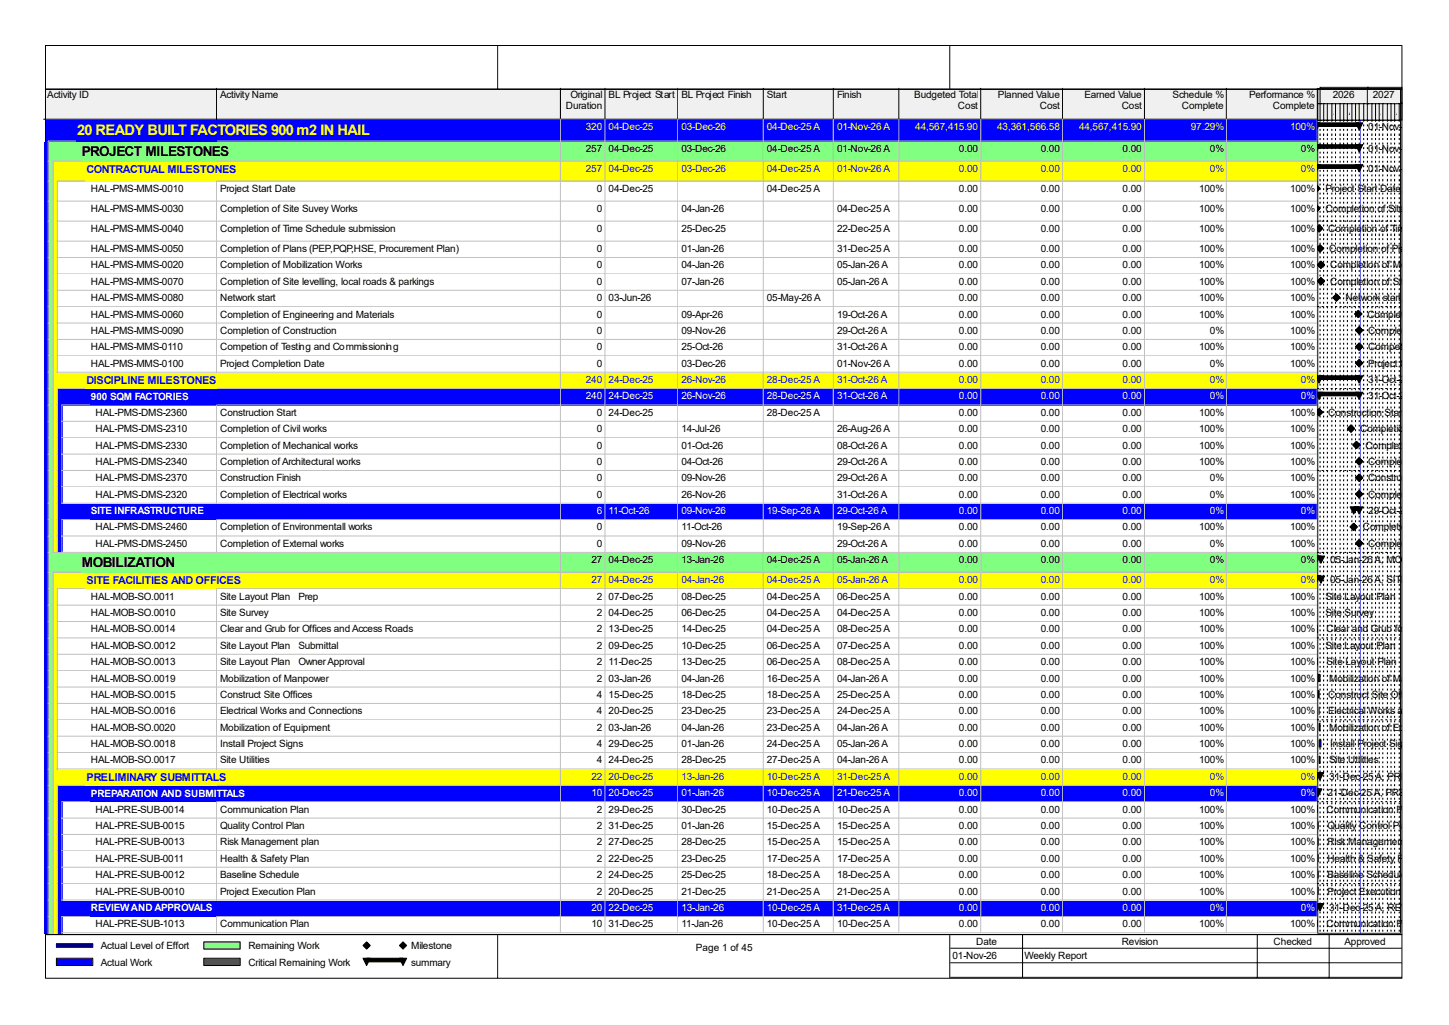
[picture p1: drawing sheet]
<svg xmlns="http://www.w3.org/2000/svg" width="420mm" height="297mm" viewBox="0 0 420 297" stroke-linecap="round" stroke-linejoin="round" font-family="sans-serif">
<defs><g id="words">
<text font-size="4.2" fill="#ff0" x="22.4" y="39">20 READY BUILT FACTORIES 900 m2 IN HAIL</text>
<g font-size="4">
<text x="23.7" y="45.1">PROJECT MILESTONES</text>
<text x="23.7" y="164.3">MOBILIZATION</text>
</g>
<g font-size="3.2" fill="#00f">
<text x="25.1" y="50.2">CONTRACTUAL MILESTONES</text>
<text x="25.1" y="111.3">DISCIPLINE MILESTONES</text>
<text x="25.1" y="169.3">SITE FACILITIES AND OFFICES</text>
<text x="25.1" y="226.3">PRELIMINARY SUBMITTALS</text>
</g>
<g font-size="2.9">
<text x="13.7" y="28.4">Activity ID</text>
<text x="63.8" y="28.4">Activity Name</text>
<text x="165.4" y="28.4">Original</text>
<text x="176.4" y="28.4">BL Project Start</text>
<text x="197.5" y="28.4">BL Project Finish</text>
<text x="222.3" y="28.4">Start</text>
<text x="242.6" y="28.4">Finish</text>
<text x="265" y="28.4">Budgeted Total</text>
<text x="289.3" y="28.4">Planned Value</text>
<text x="314.3" y="28.4">Earned Value</text>
<text x="339.9" y="28.4">Schedule %</text>
<text x="362" y="28.4">Performance %</text>
<text x="386.3" y="28.4">2026</text>
<text x="397.9" y="28.4">2027</text>
<text x="164" y="31.6">Duration</text>
<text x="277.7" y="31.6">Cost</text>
<text x="301.4" y="31.6">Cost</text>
<text x="325.1" y="31.6">Cost</text>
<text x="342.5" y="31.6">Complete</text>
<text x="368.9" y="31.6">Complete</text>
<text x="386.6" y="33.2">A</text>
<text x="391" y="33.2">A</text>
<text x="400.3" y="33.2">A</text>
<text x="404.7" y="33.2">A</text>
<text x="396.6" y="37.7">01-Nov-26 A, 20 RE</text>
<text x="169.8" y="44">257</text>
<text x="176.4" y="44">04-Dec-25</text>
<text x="197.5" y="44">03-Dec-26</text>
<text x="222.3" y="44">04-Dec-25 A</text>
<text x="242.6" y="44">01-Nov-26 A</text>
<text x="277.9" y="44">0.00</text>
<text x="301.7" y="44">0.00</text>
<text x="325.4" y="44">0.00</text>
<text x="350.7" y="44">0%</text>
<text x="377.1" y="44">0%</text>
<text x="396.6" y="44">01-Nov-26 A, PROJE</text>
<text x="396.6" y="49.8">01-Nov-26 A, CONT</text>
<text x="26.4" y="55.6">HAL-PMS-MMS-0010</text>
<text x="63.8" y="55.6">Project Start Date</text>
<text x="173" y="55.6">0</text>
<text x="176.4" y="55.6">04-Dec-25</text>
<text x="222.3" y="55.6">04-Dec-25 A</text>
<text x="277.9" y="55.6">0.00</text>
<text x="301.7" y="55.6">0.00</text>
<text x="325.4" y="55.6">0.00</text>
<text x="347.6" y="55.6">100%</text>
<text x="373.9" y="55.6">100%</text>
<text x="384.2" y="55.6">Project Start Date, 04-Dec-25</text>
<text x="26.4" y="61.4">HAL-PMS-MMS-0030</text>
<text x="63.8" y="61.4">Completion of Site Suvey Works</text>
<text x="173" y="61.4">0</text>
<text x="197.5" y="61.4">04-Jan-26</text>
<text x="242.6" y="61.4">04-Dec-25 A</text>
<text x="277.9" y="61.4">0.00</text>
<text x="301.7" y="61.4">0.00</text>
<text x="325.4" y="61.4">0.00</text>
<text x="347.6" y="61.4">100%</text>
<text x="373.9" y="61.4">100%</text>
<text x="384.2" y="61.4">Completion of Site Suvey Wor</text>
<text x="26.4" y="67.2">HAL-PMS-MMS-0040</text>
<text x="63.8" y="67.2">Completion of Time Schedule submission</text>
<text x="173" y="67.2">0</text>
<text x="197.5" y="67.2">25-Dec-25</text>
<text x="242.6" y="67.2">22-Dec-25 A</text>
<text x="277.9" y="67.2">0.00</text>
<text x="301.7" y="67.2">0.00</text>
<text x="325.4" y="67.2">0.00</text>
<text x="347.6" y="67.2">100%</text>
<text x="373.9" y="67.2">100%</text>
<text x="385" y="67.2">Completion of Time Schedule</text>
<text x="26.4" y="73">HAL-PMS-MMS-0050</text>
<text x="26.4" y="77.8">HAL-PMS-MMS-0020</text>
<text x="63.8" y="73">Completion of Plans (PEP,PQP,HSE, Procurement Plan)</text>
<text x="63.8" y="77.8">Completion of Mobilization Works</text>
<text x="173" y="73">0</text>
<text x="173" y="77.8">0</text>
<text x="197.5" y="73">01-Jan-26</text>
<text x="197.5" y="77.8">04-Jan-26</text>
<text x="242.6" y="73">31-Dec-25 A</text>
<text x="242.6" y="77.8">05-Jan-26 A</text>
<text x="277.9" y="73">0.00</text>
<text x="277.9" y="77.8">0.00</text>
<text x="301.7" y="73">0.00</text>
<text x="301.7" y="77.8">0.00</text>
<text x="325.4" y="73">0.00</text>
<text x="325.4" y="77.8">0.00</text>
<text x="347.6" y="73">100%</text>
<text x="347.6" y="77.8">100%</text>
<text x="373.9" y="73">100%</text>
<text x="373.9" y="77.8">100%</text>
<text x="385.2" y="73">Completion of Plans (PEP,PQ</text>
<text x="385.5" y="77.8">Completion of Mobilization W</text>
<text x="26.4" y="82.5">HAL-PMS-MMS-0070</text>
<text x="63.8" y="82.5">Completion of Site levelling, local roads &amp; parkings</text>
<text x="173" y="82.5">0</text>
<text x="197.5" y="82.5">07-Jan-26</text>
<text x="242.6" y="82.5">05-Jan-26 A</text>
<text x="277.9" y="82.5">0.00</text>
<text x="301.7" y="82.5">0.00</text>
<text x="325.4" y="82.5">0.00</text>
<text x="347.6" y="82.5">100%</text>
<text x="373.9" y="82.5">100%</text>
<text x="385.5" y="82.5">Completion of Site levelling, l</text>
<text x="26.4" y="87.3">HAL-PMS-MMS-0080</text>
<text x="63.8" y="87.3">Network start</text>
<text x="173" y="87.3">0</text>
<text x="176.4" y="87.3">03-Jun-26</text>
<text x="222.3" y="87.3">05-May-26 A</text>
<text x="277.9" y="87.3">0.00</text>
<text x="301.7" y="87.3">0.00</text>
<text x="325.4" y="87.3">0.00</text>
<text x="347.6" y="87.3">100%</text>
<text x="373.9" y="87.3">100%</text>
<text x="390" y="87.3">Network start, 05-May-26</text>
<text x="26.4" y="92">HAL-PMS-MMS-0060</text>
<text x="63.8" y="92">Completion of Engineering and Materials</text>
<text x="173" y="92">0</text>
<text x="197.5" y="92">09-Apr-26</text>
<text x="242.6" y="92">19-Oct-26 A</text>
<text x="277.9" y="92">0.00</text>
<text x="301.7" y="92">0.00</text>
<text x="325.4" y="92">0.00</text>
<text x="347.6" y="92">100%</text>
<text x="373.9" y="92">100%</text>
<text x="396.3" y="92">Completion of Engin</text>
<text x="26.4" y="96.8">HAL-PMS-MMS-0090</text>
<text x="26.4" y="101.5">HAL-PMS-MMS-0110</text>
<text x="63.8" y="96.8">Completion of Construction</text>
<text x="63.8" y="101.5">Competion of Testing and Commissioning</text>
<text x="173" y="96.8">0</text>
<text x="173" y="101.5">0</text>
<text x="197.5" y="96.8">09-Nov-26</text>
<text x="197.5" y="101.5">25-Oct-26</text>
<text x="242.6" y="96.8">29-Oct-26 A</text>
<text x="242.6" y="101.5">31-Oct-26 A</text>
<text x="277.9" y="96.8">0.00</text>
<text x="277.9" y="101.5">0.00</text>
<text x="301.7" y="96.8">0.00</text>
<text x="301.7" y="101.5">0.00</text>
<text x="325.4" y="96.8">0.00</text>
<text x="325.4" y="101.5">0.00</text>
<text x="347.6" y="101.5">100%</text>
<text x="350.7" y="96.8">0%</text>
<text x="373.9" y="96.8">100%</text>
<text x="373.9" y="101.5">100%</text>
<text x="396.6" y="96.8">Completion of Cons</text>
<text x="396.6" y="101.5">Competion of Testin</text>
<text x="26.4" y="106.3">HAL-PMS-MMS-0100</text>
<text x="63.8" y="106.3">Project Completion Date</text>
<text x="173" y="106.3">0</text>
<text x="197.5" y="106.3">03-Dec-26</text>
<text x="242.6" y="106.3">01-Nov-26 A</text>
<text x="277.9" y="106.3">0.00</text>
<text x="301.7" y="106.3">0.00</text>
<text x="325.4" y="106.3">0.00</text>
<text x="350.7" y="106.3">0%</text>
<text x="373.9" y="106.3">100%</text>
<text x="396.6" y="106.3">Project Completion D</text>
<text x="396.6" y="111">31-Oct-26 A, DISCIP</text>
<text x="396.6" y="115.7">31-Oct-26 A, 900 SQ</text>
<text x="27.7" y="120.5">HAL-PMS-DMS-2360</text>
<text x="27.7" y="125.2">HAL-PMS-DMS-2310</text>
<text x="63.8" y="120.5">Construction Start</text>
<text x="63.8" y="125.2">Completion of Civil works</text>
<text x="173" y="120.5">0</text>
<text x="173" y="125.2">0</text>
<text x="176.4" y="120.5">24-Dec-25</text>
<text x="197.5" y="125.2">14-Jul-26</text>
<text x="222.3" y="120.5">28-Dec-25 A</text>
<text x="242.6" y="125.2">26-Aug-26 A</text>
<text x="277.9" y="120.5">0.00</text>
<text x="277.9" y="125.2">0.00</text>
<text x="301.7" y="120.5">0.00</text>
<text x="301.7" y="125.2">0.00</text>
<text x="325.4" y="120.5">0.00</text>
<text x="325.4" y="125.2">0.00</text>
<text x="347.6" y="120.5">100%</text>
<text x="347.6" y="125.2">100%</text>
<text x="373.9" y="120.5">100%</text>
<text x="373.9" y="125.2">100%</text>
<text x="385" y="120.5">Construction Start, 28-Dec-25</text>
<text x="394.2" y="125.2">Completion of Civil wo</text>
<text x="27.7" y="130">HAL-PMS-DMS-2330</text>
<text x="63.8" y="130">Completion of Mechanical works</text>
<text x="173" y="130">0</text>
<text x="197.5" y="130">01-Oct-26</text>
<text x="242.6" y="130">08-Oct-26 A</text>
<text x="277.9" y="130">0.00</text>
<text x="301.7" y="130">0.00</text>
<text x="325.4" y="130">0.00</text>
<text x="347.6" y="130">100%</text>
<text x="373.9" y="130">100%</text>
<text x="395.8" y="130">Completion of Mecha</text>
<text x="27.7" y="134.7">HAL-PMS-DMS-2340</text>
<text x="63.8" y="134.7">Completion of Architectural works</text>
<text x="173" y="134.7">0</text>
<text x="197.5" y="134.7">04-Oct-26</text>
<text x="242.6" y="134.7">29-Oct-26 A</text>
<text x="277.9" y="134.7">0.00</text>
<text x="301.7" y="134.7">0.00</text>
<text x="325.4" y="134.7">0.00</text>
<text x="347.6" y="134.7">100%</text>
<text x="373.9" y="134.7">100%</text>
<text x="396.6" y="134.7">Completion of Archit</text>
<text x="27.7" y="139.5">HAL-PMS-DMS-2370</text>
<text x="63.8" y="139.5">Construction Finish</text>
<text x="173" y="139.5">0</text>
<text x="197.5" y="139.5">09-Nov-26</text>
<text x="242.6" y="139.5">29-Oct-26 A</text>
<text x="277.9" y="139.5">0.00</text>
<text x="301.7" y="139.5">0.00</text>
<text x="325.4" y="139.5">0.00</text>
<text x="350.7" y="139.5">0%</text>
<text x="373.9" y="139.5">100%</text>
<text x="396.6" y="139.5">Construction Finish,</text>
<text x="27.7" y="144.2">HAL-PMS-DMS-2320</text>
<text x="63.8" y="144.2">Completion of Electrical works</text>
<text x="173" y="144.2">0</text>
<text x="197.5" y="144.2">26-Nov-26</text>
<text x="242.6" y="144.2">31-Oct-26 A</text>
<text x="277.9" y="144.2">0.00</text>
<text x="301.7" y="144.2">0.00</text>
<text x="325.4" y="144.2">0.00</text>
<text x="350.7" y="144.2">0%</text>
<text x="373.9" y="144.2">100%</text>
<text x="396.6" y="144.2">Completion of Electr</text>
<text x="396.6" y="149">29-Oct-26 A, SITE IN</text>
<text x="27.7" y="153.7">HAL-PMS-DMS-2460</text>
<text x="63.8" y="153.7">Completion of Environmentall works</text>
<text x="173" y="153.7">0</text>
<text x="197.5" y="153.7">11-Oct-26</text>
<text x="242.6" y="153.7">19-Sep-26 A</text>
<text x="277.9" y="153.7">0.00</text>
<text x="301.7" y="153.7">0.00</text>
<text x="325.4" y="153.7">0.00</text>
<text x="347.6" y="153.7">100%</text>
<text x="373.9" y="153.7">100%</text>
<text x="395" y="153.7">Completion of Environ</text>
<text x="27.7" y="158.5">HAL-PMS-DMS-2450</text>
<text x="63.8" y="158.5">Completion of External works</text>
<text x="173" y="158.5">0</text>
<text x="197.5" y="158.5">09-Nov-26</text>
<text x="242.6" y="158.5">29-Oct-26 A</text>
<text x="277.9" y="158.5">0.00</text>
<text x="301.7" y="158.5">0.00</text>
<text x="325.4" y="158.5">0.00</text>
<text x="350.7" y="158.5">0%</text>
<text x="373.9" y="158.5">100%</text>
<text x="396.6" y="158.5">Completion of Exter</text>
<text x="171.4" y="163.2">27</text>
<text x="176.4" y="163.2">04-Dec-25</text>
<text x="197.5" y="163.2">13-Jan-26</text>
<text x="222.3" y="163.2">04-Dec-25 A</text>
<text x="242.6" y="163.2">05-Jan-26 A</text>
<text x="277.9" y="163.2">0.00</text>
<text x="301.7" y="163.2">0.00</text>
<text x="325.4" y="163.2">0.00</text>
<text x="350.7" y="163.2">0%</text>
<text x="377.1" y="163.2">0%</text>
<text x="385.5" y="163.2">05-Jan-26 A, MOBILIZATION</text>
<text x="26.4" y="173.8">HAL-MOB-SO.0011</text>
<text x="63.8" y="173.8">Site Layout Plan</text>
<text x="86.5" y="173.8">Prep</text>
<text x="173" y="173.8">2</text>
<text x="176.4" y="173.8">07-Dec-25</text>
<text x="197.5" y="173.8">08-Dec-25</text>
<text x="222.3" y="173.8">04-Dec-25 A</text>
<text x="242.6" y="173.8">06-Dec-25 A</text>
<text x="277.9" y="173.8">0.00</text>
<text x="301.7" y="173.8">0.00</text>
<text x="325.4" y="173.8">0.00</text>
<text x="347.6" y="173.8">100%</text>
<text x="373.9" y="173.8">100%</text>
<text x="384.2" y="173.8">Site Layout Plan</text>
<text x="385.5" y="169">05-Jan-26 A, SITE FACILITIE</text>
<text x="26.4" y="178.5">HAL-MOB-SO.0010</text>
<text x="63.8" y="178.5">Site Survey</text>
<text x="173" y="178.5">2</text>
<text x="176.4" y="178.5">04-Dec-25</text>
<text x="197.5" y="178.5">06-Dec-25</text>
<text x="222.3" y="178.5">04-Dec-25 A</text>
<text x="242.6" y="178.5">04-Dec-25 A</text>
<text x="277.9" y="178.5">0.00</text>
<text x="301.7" y="178.5">0.00</text>
<text x="325.4" y="178.5">0.00</text>
<text x="347.6" y="178.5">100%</text>
<text x="373.9" y="178.5">100%</text>
<text x="384.2" y="178.5">Site Survey</text>
<text x="26.4" y="183.3">HAL-MOB-SO.0014</text>
<text x="63.8" y="183.3">Clear and Grub for Offices and Access Roads</text>
<text x="173" y="183.3">2</text>
<text x="176.4" y="183.3">13-Dec-25</text>
<text x="197.5" y="183.3">14-Dec-25</text>
<text x="222.3" y="183.3">04-Dec-25 A</text>
<text x="242.6" y="183.3">08-Dec-25 A</text>
<text x="277.9" y="183.3">0.00</text>
<text x="301.7" y="183.3">0.00</text>
<text x="325.4" y="183.3">0.00</text>
<text x="347.6" y="183.3">100%</text>
<text x="373.9" y="183.3">100%</text>
<text x="384.5" y="183.3">Clear and Grub for Offices and</text>
<text x="26.4" y="188">HAL-MOB-SO.0012</text>
<text x="63.8" y="188">Site Layout Plan</text>
<text x="86.5" y="188">Submittal</text>
<text x="173" y="188">2</text>
<text x="176.4" y="188">09-Dec-25</text>
<text x="197.5" y="188">10-Dec-25</text>
<text x="222.3" y="188">06-Dec-25 A</text>
<text x="242.6" y="188">07-Dec-25 A</text>
<text x="277.9" y="188">0.00</text>
<text x="301.7" y="188">0.00</text>
<text x="325.4" y="188">0.00</text>
<text x="347.6" y="188">100%</text>
<text x="373.9" y="188">100%</text>
<text x="384.2" y="188">Site Layout Plan</text>
<text x="26.4" y="192.7">HAL-MOB-SO.0013</text>
<text x="26.4" y="197.5">HAL-MOB-SO.0019</text>
<text x="63.8" y="192.7">Site Layout Plan</text>
<text x="63.8" y="197.5">Mobilization of Manpower</text>
<text x="86.5" y="192.7">Owner Approval</text>
<text x="173" y="192.7">2</text>
<text x="173" y="197.5">2</text>
<text x="176.4" y="192.7">11-Dec-25</text>
<text x="176.4" y="197.5">03-Jan-26</text>
<text x="197.5" y="192.7">13-Dec-25</text>
<text x="197.5" y="197.5">04-Jan-26</text>
<text x="222.3" y="192.7">06-Dec-25 A</text>
<text x="222.3" y="197.5">16-Dec-25 A</text>
<text x="242.6" y="192.7">08-Dec-25 A</text>
<text x="242.6" y="197.5">04-Jan-26 A</text>
<text x="277.9" y="192.7">0.00</text>
<text x="277.9" y="197.5">0.00</text>
<text x="301.7" y="192.7">0.00</text>
<text x="301.7" y="197.5">0.00</text>
<text x="325.4" y="192.7">0.00</text>
<text x="325.4" y="197.5">0.00</text>
<text x="347.6" y="192.7">100%</text>
<text x="347.6" y="197.5">100%</text>
<text x="373.9" y="192.7">100%</text>
<text x="373.9" y="197.5">100%</text>
<text x="384.5" y="192.7">Site Layout Plan</text>
<text x="385.2" y="197.5">Mobilization of Manpower</text>
<text x="26.4" y="202.2">HAL-MOB-SO.0015</text>
<text x="63.8" y="202.2">Construct Site Offices</text>
<text x="173" y="202.2">4</text>
<text x="176.4" y="202.2">15-Dec-25</text>
<text x="197.5" y="202.2">18-Dec-25</text>
<text x="222.3" y="202.2">18-Dec-25 A</text>
<text x="242.6" y="202.2">25-Dec-25 A</text>
<text x="277.9" y="202.2">0.00</text>
<text x="301.7" y="202.2">0.00</text>
<text x="325.4" y="202.2">0.00</text>
<text x="347.6" y="202.2">100%</text>
<text x="373.9" y="202.2">100%</text>
<text x="385" y="202.2">Construct Site Offices</text>
<text x="26.4" y="207">HAL-MOB-SO.0016</text>
<text x="63.8" y="207">Electrical Works and Connections</text>
<text x="173" y="207">4</text>
<text x="176.4" y="207">20-Dec-25</text>
<text x="197.5" y="207">23-Dec-25</text>
<text x="222.3" y="207">23-Dec-25 A</text>
<text x="242.6" y="207">24-Dec-25 A</text>
<text x="277.9" y="207">0.00</text>
<text x="301.7" y="207">0.00</text>
<text x="325.4" y="207">0.00</text>
<text x="347.6" y="207">100%</text>
<text x="373.9" y="207">100%</text>
<text x="385" y="207">Electrical Works and Connect</text>
<text x="26.4" y="211.8">HAL-MOB-SO.0020</text>
<text x="63.8" y="211.8">Mobilization of Equipment</text>
<text x="173" y="211.8">2</text>
<text x="176.4" y="211.8">03-Jan-26</text>
<text x="197.5" y="211.8">04-Jan-26</text>
<text x="222.3" y="211.8">23-Dec-25 A</text>
<text x="242.6" y="211.8">04-Jan-26 A</text>
<text x="277.9" y="211.8">0.00</text>
<text x="301.7" y="211.8">0.00</text>
<text x="325.4" y="211.8">0.00</text>
<text x="347.6" y="211.8">100%</text>
<text x="373.9" y="211.8">100%</text>
<text x="385.2" y="211.8">Mobilization of Equipment</text>
<text x="26.4" y="216.5">HAL-MOB-SO.0018</text>
<text x="26.4" y="221.2">HAL-MOB-SO.0017</text>
<text x="63.8" y="216.5">Install Project Signs</text>
<text x="63.8" y="221.2">Site Utilities</text>
<text x="173" y="216.5">4</text>
<text x="173" y="221.2">4</text>
<text x="176.4" y="216.5">29-Dec-25</text>
<text x="176.4" y="221.2">24-Dec-25</text>
<text x="197.5" y="216.5">01-Jan-26</text>
<text x="197.5" y="221.2">28-Dec-25</text>
<text x="222.3" y="216.5">24-Dec-25 A</text>
<text x="222.3" y="221.2">27-Dec-25 A</text>
<text x="242.6" y="216.5">05-Jan-26 A</text>
<text x="242.6" y="221.2">04-Jan-26 A</text>
<text x="277.9" y="216.5">0.00</text>
<text x="277.9" y="221.2">0.00</text>
<text x="301.7" y="216.5">0.00</text>
<text x="301.7" y="221.2">0.00</text>
<text x="325.4" y="216.5">0.00</text>
<text x="325.4" y="221.2">0.00</text>
<text x="347.6" y="216.5">100%</text>
<text x="347.6" y="221.2">100%</text>
<text x="373.9" y="216.5">100%</text>
<text x="373.9" y="221.2">100%</text>
<text x="385.2" y="221.2">Site Utilities</text>
<text x="385.5" y="216.5">Install Project Signs</text>
<text x="385.2" y="226">31-Dec-25 A, PRELIMINARY</text>
<text x="384.7" y="230.7">21-Dec-25 A, PREPARATION</text>
<text x="27.7" y="235.5">HAL-PRE-SUB-0014</text>
<text x="63.8" y="235.5">Communication Plan</text>
<text x="173" y="235.5">2</text>
<text x="176.4" y="235.5">29-Dec-25</text>
<text x="197.5" y="235.5">30-Dec-25</text>
<text x="222.3" y="235.5">10-Dec-25 A</text>
<text x="242.6" y="235.5">10-Dec-25 A</text>
<text x="277.9" y="235.5">0.00</text>
<text x="301.7" y="235.5">0.00</text>
<text x="325.4" y="235.5">0.00</text>
<text x="347.6" y="235.5">100%</text>
<text x="373.9" y="235.5">100%</text>
<text x="384.5" y="235.5">Communication Plan</text>
<text x="27.7" y="240.2">HAL-PRE-SUB-0015</text>
<text x="27.7" y="244.9">HAL-PRE-SUB-0013</text>
<text x="63.8" y="240.2">Quality Control Plan</text>
<text x="63.8" y="244.9">Risk Management plan</text>
<text x="173" y="240.2">2</text>
<text x="173" y="244.9">2</text>
<text x="176.4" y="240.2">31-Dec-25</text>
<text x="176.4" y="244.9">27-Dec-25</text>
<text x="197.5" y="240.2">01-Jan-26</text>
<text x="197.5" y="244.9">28-Dec-25</text>
<text x="222.3" y="240.2">15-Dec-25 A</text>
<text x="222.3" y="244.9">15-Dec-25 A</text>
<text x="242.6" y="240.2">15-Dec-25 A</text>
<text x="242.6" y="244.9">15-Dec-25 A</text>
<text x="277.9" y="240.2">0.00</text>
<text x="277.9" y="244.9">0.00</text>
<text x="301.7" y="240.2">0.00</text>
<text x="301.7" y="244.9">0.00</text>
<text x="325.4" y="240.2">0.00</text>
<text x="325.4" y="244.9">0.00</text>
<text x="347.6" y="240.2">100%</text>
<text x="347.6" y="244.9">100%</text>
<text x="373.9" y="240.2">100%</text>
<text x="373.9" y="244.9">100%</text>
<text x="384.7" y="240.2">Quality Control Plan</text>
<text x="384.7" y="244.9">Risk Management plan</text>
<text x="27.7" y="249.7">HAL-PRE-SUB-0011</text>
<text x="63.8" y="249.7">Health &amp; Safety Plan</text>
<text x="173" y="249.7">2</text>
<text x="176.4" y="249.7">22-Dec-25</text>
<text x="197.5" y="249.7">23-Dec-25</text>
<text x="222.3" y="249.7">17-Dec-25 A</text>
<text x="242.6" y="249.7">17-Dec-25 A</text>
<text x="277.9" y="249.7">0.00</text>
<text x="301.7" y="249.7">0.00</text>
<text x="325.4" y="249.7">0.00</text>
<text x="347.6" y="249.7">100%</text>
<text x="373.9" y="249.7">100%</text>
<text x="384.7" y="249.7">Health &amp; Safety Plan</text>
<text x="27.7" y="254.5">HAL-PRE-SUB-0012</text>
<text x="63.8" y="254.5">Baseline Schedule</text>
<text x="173" y="254.5">2</text>
<text x="176.4" y="254.5">24-Dec-25</text>
<text x="197.5" y="254.5">25-Dec-25</text>
<text x="222.3" y="254.5">18-Dec-25 A</text>
<text x="242.6" y="254.5">18-Dec-25 A</text>
<text x="277.9" y="254.5">0.00</text>
<text x="301.7" y="254.5">0.00</text>
<text x="325.4" y="254.5">0.00</text>
<text x="347.6" y="254.5">100%</text>
<text x="373.9" y="254.5">100%</text>
<text x="384.7" y="254.5">Baseline Schedule</text>
<text x="27.7" y="259.2">HAL-PRE-SUB-0010</text>
<text x="63.8" y="259.2">Project Execution Plan</text>
<text x="173" y="259.2">2</text>
<text x="176.4" y="259.2">20-Dec-25</text>
<text x="197.5" y="259.2">21-Dec-25</text>
<text x="222.3" y="259.2">21-Dec-25 A</text>
<text x="242.6" y="259.2">21-Dec-25 A</text>
<text x="277.9" y="259.2">0.00</text>
<text x="301.7" y="259.2">0.00</text>
<text x="325.4" y="259.2">0.00</text>
<text x="347.6" y="259.2">100%</text>
<text x="373.9" y="259.2">100%</text>
<text x="384.7" y="259.2">Project Execution Plan</text>
<text x="385.2" y="263.9">31-Dec-25 A, REVIEW AND A</text>
<text x="27.7" y="268.7">HAL-PRE-SUB-1013</text>
<text x="63.8" y="268.7">Communication Plan</text>
<text x="171.4" y="268.7">10</text>
<text x="176.4" y="268.7">31-Dec-25</text>
<text x="197.5" y="268.7">11-Jan-26</text>
<text x="222.3" y="268.7">10-Dec-25 A</text>
<text x="242.6" y="268.7">10-Dec-25 A</text>
<text x="277.9" y="268.7">0.00</text>
<text x="301.7" y="268.7">0.00</text>
<text x="325.4" y="268.7">0.00</text>
<text x="347.6" y="268.7">100%</text>
<text x="373.9" y="268.7">100%</text>
<text x="384.5" y="268.7">Communication Plan</text>
<text x="29.3" y="275">Actual Level of Effort</text>
<text x="72" y="275">Remaining Work</text>
<text x="119.2" y="275">Milestone</text>
<text x="201.7" y="275.5">Page 1 of 45</text>
<text x="283" y="273.7">Date</text>
<text x="325.1" y="273.7">Revision</text>
<text x="369.1" y="273.7">Checked</text>
<text x="389.7" y="273.7">Approved</text>
<text x="29.3" y="279.8">Actual Work</text>
<text x="72" y="279.8">Critical Remaining Work</text>
<text x="119.2" y="279.8">summary</text>
<text x="276.1" y="277.9">01-Nov-26</text>
<text x="296.9" y="277.9">Weekly Report</text>
</g>
<g font-size="2.9" fill="#ff0">
<text x="169.8" y="37.7">320</text>
<text x="176.4" y="37.7">04-Dec-25</text>
<text x="197.5" y="37.7">03-Dec-26</text>
<text x="222.3" y="37.7">04-Dec-25 A</text>
<text x="242.6" y="37.7">01-Nov-26 A</text>
<text x="265.3" y="37.7">44,567,415.90</text>
<text x="289" y="37.7">43,361,566.58</text>
<text x="312.8" y="37.7">44,567,415.90</text>
<text x="345.2" y="37.7">97.29%</text>
<text x="373.9" y="37.7">100%</text>
</g>
<g font-size="2.9" fill="#00f">
<text x="169.8" y="49.8">257</text>
<text x="176.4" y="49.8">04-Dec-25</text>
<text x="197.5" y="49.8">03-Dec-26</text>
<text x="222.3" y="49.8">04-Dec-25 A</text>
<text x="242.6" y="49.8">01-Nov-26 A</text>
<text x="277.9" y="49.8">0.00</text>
<text x="301.7" y="49.8">0.00</text>
<text x="325.4" y="49.8">0.00</text>
<text x="350.7" y="49.8">0%</text>
<text x="377.1" y="49.8">0%</text>
<text x="169.8" y="111">240</text>
<text x="176.4" y="111">24-Dec-25</text>
<text x="197.5" y="111">26-Nov-26</text>
<text x="222.3" y="111">28-Dec-25 A</text>
<text x="242.6" y="111">31-Oct-26 A</text>
<text x="277.9" y="111">0.00</text>
<text x="301.7" y="111">0.00</text>
<text x="325.4" y="111">0.00</text>
<text x="350.7" y="111">0%</text>
<text x="377.1" y="111">0%</text>
<text x="171.4" y="169">27</text>
<text x="176.4" y="169">04-Dec-25</text>
<text x="197.5" y="169">04-Jan-26</text>
<text x="222.3" y="169">04-Dec-25 A</text>
<text x="242.6" y="169">05-Jan-26 A</text>
<text x="277.9" y="169">0.00</text>
<text x="301.7" y="169">0.00</text>
<text x="325.4" y="169">0.00</text>
<text x="350.7" y="169">0%</text>
<text x="377.1" y="169">0%</text>
<text x="171.4" y="226">22</text>
<text x="176.4" y="226">20-Dec-25</text>
<text x="197.5" y="226">13-Jan-26</text>
<text x="222.3" y="226">10-Dec-25 A</text>
<text x="242.6" y="226">31-Dec-25 A</text>
<text x="277.9" y="226">0.00</text>
<text x="301.7" y="226">0.00</text>
<text x="325.4" y="226">0.00</text>
<text x="350.7" y="226">0%</text>
<text x="377.1" y="226">0%</text>
</g>
<g font-size="2.9" fill="#fff">
<text x="26.4" y="115.8">900 SQM FACTORIES</text>
<text x="169.8" y="115.7">240</text>
<text x="176.4" y="115.7">24-Dec-25</text>
<text x="197.5" y="115.7">26-Nov-26</text>
<text x="222.3" y="115.7">28-Dec-25 A</text>
<text x="242.6" y="115.7">31-Oct-26 A</text>
<text x="277.9" y="115.7">0.00</text>
<text x="301.7" y="115.7">0.00</text>
<text x="325.4" y="115.7">0.00</text>
<text x="350.7" y="115.7">0%</text>
<text x="377.1" y="115.7">0%</text>
<text x="26.4" y="149.1">SITE INFRASTRUCTURE</text>
<text x="173" y="149">6</text>
<text x="176.4" y="149">11-Oct-26</text>
<text x="197.5" y="149">09-Nov-26</text>
<text x="222.3" y="149">19-Sep-26 A</text>
<text x="242.6" y="149">29-Oct-26 A</text>
<text x="277.9" y="149">0.00</text>
<text x="301.7" y="149">0.00</text>
<text x="325.4" y="149">0.00</text>
<text x="350.7" y="149">0%</text>
<text x="377.1" y="149">0%</text>
<text x="26.4" y="230.8">PREPARATION AND SUBMITTALS</text>
<text x="171.4" y="230.7">10</text>
<text x="176.4" y="230.7">20-Dec-25</text>
<text x="197.5" y="230.7">01-Jan-26</text>
<text x="222.3" y="230.7">10-Dec-25 A</text>
<text x="242.6" y="230.7">21-Dec-25 A</text>
<text x="277.9" y="230.7">0.00</text>
<text x="301.7" y="230.7">0.00</text>
<text x="325.4" y="230.7">0.00</text>
<text x="350.7" y="230.7">0%</text>
<text x="377.1" y="230.7">0%</text>
<text x="171.4" y="263.9">20</text>
<text x="176.4" y="263.9">22-Dec-25</text>
<text x="197.5" y="263.9">13-Jan-26</text>
<text x="222.3" y="263.9">10-Dec-25 A</text>
<text x="242.6" y="263.9">31-Dec-25 A</text>
<text x="277.9" y="263.9">0.00</text>
<text x="301.7" y="263.9">0.00</text>
<text x="325.4" y="263.9">0.00</text>
<text x="350.7" y="263.9">0%</text>
<text x="377.1" y="263.9">0%</text>
<text x="26.4" y="264">REVIEW AND APPROVALS</text>
</g>
</g></defs>
<path d="M12.9 25.6h50.1v9.2h-50.1z" fill="#f0f0f0"/>
<path d="M62.8 25.6v8.9h-50.1" fill="none" stroke="#000" stroke-width=".29"/>
<path d="M63 25.6h99.7v9.2h-99.7z" fill="#f0f0f0"/>
<path d="M162.4 25.6v8.9h-99.6" fill="none" stroke="#000" stroke-width=".29"/>
<path d="M162.7 25.6h12.9v9.2h-12.9z" fill="#f0f0f0"/>
<path d="M175.4 25.6v8.9h-13" fill="none" stroke="#000" stroke-width=".29"/>
<path d="M175.6 25.6h21.1v9.2h-21.1z" fill="#f0f0f0"/>
<path d="M196.4 25.6v8.9h-21" fill="none" stroke="#000" stroke-width=".29"/>
<path d="M196.7 25.6h24.8v9.2h-24.8z" fill="#f0f0f0"/>
<path d="M221.2 25.6v8.9h-24.8" fill="none" stroke="#000" stroke-width=".29"/>
<path d="M221.5 25.6h20.3v9.2h-20.3z" fill="#f0f0f0"/>
<path d="M241.5 25.6v8.9h-20.3" fill="none" stroke="#000" stroke-width=".29"/>
<path d="M241.8 25.6h19v9.2h-19z" fill="#f0f0f0"/>
<path d="M260.5 25.6v8.9h-19" fill="none" stroke="#000" stroke-width=".29"/>
<path d="M260.8 25.6h23.7v9.2h-23.7z" fill="#f0f0f0"/>
<path d="M284.3 25.6v8.9h-23.8" fill="none" stroke="#000" stroke-width=".29"/>
<path d="M284.5 25.6h23.8v9.2h-23.8z" fill="#f0f0f0"/>
<path d="M308 25.6v8.9h-23.7" fill="none" stroke="#000" stroke-width=".29"/>
<path d="M308.3 25.6h23.7v9.2h-23.7z" fill="#f0f0f0"/>
<path d="M331.7 25.6v8.9h-23.7" fill="none" stroke="#000" stroke-width=".29"/>
<path d="M332 25.6h23.7v9.2h-23.7z" fill="#f0f0f0"/>
<path d="M355.5 25.6v8.9h-23.8" fill="none" stroke="#000" stroke-width=".29"/>
<path d="M355.7 25.6h26.4v9.2h-26.4z" fill="#f0f0f0"/>
<path d="M381.8 25.6v8.9h-26.3" fill="none" stroke="#000" stroke-width=".29"/>
<path d="M12.9 34.8h50.1v6.3h-50.1z" fill="#00f"/>
<path d="M14 40.9h49" fill="none" stroke="#c0c0c0" stroke-width=".29"/>
<g fill="#00f">
<path d="M63 34.8h99.7v6.3h-99.7z"/>
<path d="M22.1 35.1h139.8v5.8h-139.8z"/>
</g>
<path d="M162.4 34.5v6.4h-99.4" fill="none" stroke="#c0c0c0" stroke-width=".29"/>
<g fill="#00f">
<path d="M162.7 34.8h12.9v6.3h-12.9z"/>
<path d="M163.2 35.1h11.6v5.8h-11.6z"/>
</g>
<path d="M175.4 34.5v6.4h-12.7" fill="none" stroke="#c0c0c0" stroke-width=".29"/>
<g fill="#00f">
<path d="M175.6 34.8h21.1v6.3h-21.1z"/>
<path d="M176.1 35.1h19.8v5.8h-19.8z"/>
</g>
<path d="M196.4 34.5v6.4h-20.8" fill="none" stroke="#c0c0c0" stroke-width=".29"/>
<g fill="#00f">
<path d="M196.7 34.8h24.8v6.3h-24.8z"/>
<path d="M197.2 35.1h23.5v5.8h-23.5z"/>
</g>
<path d="M221.2 34.5v6.4h-24.5" fill="none" stroke="#c0c0c0" stroke-width=".29"/>
<g fill="#00f">
<path d="M221.5 34.8h20.3v6.3h-20.3z"/>
<path d="M222 35.1h19v5.8h-19z"/>
</g>
<path d="M241.5 34.5v6.4h-20" fill="none" stroke="#c0c0c0" stroke-width=".29"/>
<g fill="#00f">
<path d="M241.8 34.8h19v6.3h-19z"/>
<path d="M242.3 35.1h17.7v5.8h-17.7z"/>
</g>
<path d="M260.5 34.5v6.4h-18.7" fill="none" stroke="#c0c0c0" stroke-width=".29"/>
<g fill="#00f">
<path d="M260.8 34.8h23.7v6.3h-23.7z"/>
<path d="M261.3 35.1h22.4v5.8h-22.4z"/>
</g>
<path d="M284.3 34.5v6.4h-23.5" fill="none" stroke="#c0c0c0" stroke-width=".29"/>
<g fill="#00f">
<path d="M284.5 34.8h23.8v6.3h-23.8z"/>
<path d="M285 35.1h22.5v5.8h-22.5z"/>
</g>
<path d="M308 34.5v6.4h-23.5" fill="none" stroke="#c0c0c0" stroke-width=".29"/>
<g fill="#00f">
<path d="M308.3 34.8h23.7v6.3h-23.7z"/>
<path d="M308.8 35.1h22.4v5.8h-22.4z"/>
</g>
<path d="M331.7 34.5v6.4h-23.4" fill="none" stroke="#c0c0c0" stroke-width=".29"/>
<g fill="#00f">
<path d="M332 34.8h23.7v6.3h-23.7z"/>
<path d="M332.5 35.1h22.4v5.8h-22.4z"/>
</g>
<path d="M355.5 34.5v6.4h-23.5" fill="none" stroke="#c0c0c0" stroke-width=".29"/>
<g fill="#00f">
<path d="M355.7 34.8h26.4v6.3h-26.4z"/>
<path d="M356.2 35.1h25.1v5.8h-25.1z"/>
</g>
<path d="M381.8 34.5v6.4h-26.1" fill="none" stroke="#c0c0c0" stroke-width=".29"/>
<path d="M12.9 41.1h1.3v5.8h-1.3z" fill="#00f"/>
<path d="M14 40.9v6" fill="none" stroke="#c0c0c0" stroke-width=".29"/>
<path d="M14.2 41.1h48.8v5.8h-48.8z" fill="#80ff80"/>
<path d="M15.3 46.7h47.7" fill="none" stroke="#c0c0c0" stroke-width=".29"/>
<g fill="#80ff80">
<path d="M63 41.1h99.7v5.8h-99.7z"/>
<path d="M23.5 41.4h138.4v5.3h-138.4z"/>
</g>
<path d="M162.4 40.9v5.8h-99.4" fill="none" stroke="#c0c0c0" stroke-width=".29"/>
<g fill="#80ff80">
<path d="M162.7 41.1h12.9v5.8h-12.9z"/>
<path d="M163.2 41.4h11.6v5.3h-11.6z"/>
</g>
<path d="M175.4 40.9v5.8h-12.7" fill="none" stroke="#c0c0c0" stroke-width=".29"/>
<g fill="#80ff80">
<path d="M175.6 41.1h21.1v5.8h-21.1z"/>
<path d="M176.1 41.4h19.8v5.3h-19.8z"/>
</g>
<path d="M196.4 40.9v5.8h-20.8" fill="none" stroke="#c0c0c0" stroke-width=".29"/>
<g fill="#80ff80">
<path d="M196.7 41.1h24.8v5.8h-24.8z"/>
<path d="M197.2 41.4h23.5v5.3h-23.5z"/>
</g>
<path d="M221.2 40.9v5.8h-24.5" fill="none" stroke="#c0c0c0" stroke-width=".29"/>
<g fill="#80ff80">
<path d="M221.5 41.1h20.3v5.8h-20.3z"/>
<path d="M222 41.4h19v5.3h-19z"/>
</g>
<path d="M241.5 40.9v5.8h-20" fill="none" stroke="#c0c0c0" stroke-width=".29"/>
<g fill="#80ff80">
<path d="M241.8 41.1h19v5.8h-19z"/>
<path d="M242.3 41.4h17.7v5.3h-17.7z"/>
</g>
<path d="M260.5 40.9v5.8h-18.7" fill="none" stroke="#c0c0c0" stroke-width=".29"/>
<g fill="#80ff80">
<path d="M260.8 41.1h23.7v5.8h-23.7z"/>
<path d="M261.3 41.4h22.4v5.3h-22.4z"/>
</g>
<path d="M284.3 40.9v5.8h-23.5" fill="none" stroke="#c0c0c0" stroke-width=".29"/>
<g fill="#80ff80">
<path d="M284.5 41.1h23.8v5.8h-23.8z"/>
<path d="M285 41.4h22.5v5.3h-22.5z"/>
</g>
<path d="M308 40.9v5.8h-23.5" fill="none" stroke="#c0c0c0" stroke-width=".29"/>
<g fill="#80ff80">
<path d="M308.3 41.1h23.7v5.8h-23.7z"/>
<path d="M308.8 41.4h22.4v5.3h-22.4z"/>
</g>
<path d="M331.7 40.9v5.8h-23.4" fill="none" stroke="#c0c0c0" stroke-width=".29"/>
<g fill="#80ff80">
<path d="M332 41.1h23.7v5.8h-23.7z"/>
<path d="M332.5 41.4h22.4v5.3h-22.4z"/>
</g>
<path d="M355.5 40.9v5.8h-23.5" fill="none" stroke="#c0c0c0" stroke-width=".29"/>
<g fill="#80ff80">
<path d="M355.7 41.1h26.4v5.8h-26.4z"/>
<path d="M356.2 41.4h25.1v5.3h-25.1z"/>
</g>
<path d="M381.8 40.9v5.8h-26.1" fill="none" stroke="#c0c0c0" stroke-width=".29"/>
<path d="M12.9 46.9h1.3v5.8h-1.3z" fill="#00f"/>
<path d="M14 46.7v6" fill="none" stroke="#c0c0c0" stroke-width=".29"/>
<path d="M14.2 46.9h1.4v5.8h-1.4z" fill="#80ff80"/>
<path d="M15.3 46.7v6" fill="none" stroke="#c0c0c0" stroke-width=".29"/>
<path d="M15.6 46.9h47.4v5.8h-47.4z" fill="#ff0"/>
<path d="M16.6 52.5h46.4" fill="none" stroke="#c0c0c0" stroke-width=".29"/>
<g fill="#ff0">
<path d="M63 46.9h99.7v5.8h-99.7z"/>
<path d="M24.8 47.2h137.1v5.3h-137.1z"/>
</g>
<path d="M162.4 46.7v5.8h-99.4" fill="none" stroke="#c0c0c0" stroke-width=".29"/>
<g fill="#ff0">
<path d="M162.7 46.9h12.9v5.8h-12.9z"/>
<path d="M163.2 47.2h11.6v5.3h-11.6z"/>
</g>
<path d="M175.4 46.7v5.8h-12.7" fill="none" stroke="#c0c0c0" stroke-width=".29"/>
<g fill="#ff0">
<path d="M175.6 46.9h21.1v5.8h-21.1z"/>
<path d="M176.1 47.2h19.8v5.3h-19.8z"/>
</g>
<path d="M196.4 46.7v5.8h-20.8" fill="none" stroke="#c0c0c0" stroke-width=".29"/>
<g fill="#ff0">
<path d="M196.7 46.9h24.8v5.8h-24.8z"/>
<path d="M197.2 47.2h23.5v5.3h-23.5z"/>
</g>
<path d="M221.2 46.7v5.8h-24.5" fill="none" stroke="#c0c0c0" stroke-width=".29"/>
<g fill="#ff0">
<path d="M221.5 46.9h20.3v5.8h-20.3z"/>
<path d="M222 47.2h19v5.3h-19z"/>
</g>
<path d="M241.5 46.7v5.8h-20" fill="none" stroke="#c0c0c0" stroke-width=".29"/>
<g fill="#ff0">
<path d="M241.8 46.9h19v5.8h-19z"/>
<path d="M242.3 47.2h17.7v5.3h-17.7z"/>
</g>
<path d="M260.5 46.7v5.8h-18.7" fill="none" stroke="#c0c0c0" stroke-width=".29"/>
<g fill="#ff0">
<path d="M260.8 46.9h23.7v5.8h-23.7z"/>
<path d="M261.3 47.2h22.4v5.3h-22.4z"/>
</g>
<path d="M284.3 46.7v5.8h-23.5" fill="none" stroke="#c0c0c0" stroke-width=".29"/>
<g fill="#ff0">
<path d="M284.5 46.9h23.8v5.8h-23.8z"/>
<path d="M285 47.2h22.5v5.3h-22.5z"/>
</g>
<path d="M308 46.7v5.8h-23.5" fill="none" stroke="#c0c0c0" stroke-width=".29"/>
<g fill="#ff0">
<path d="M308.3 46.9h23.7v5.8h-23.7z"/>
<path d="M308.8 47.2h22.4v5.3h-22.4z"/>
</g>
<path d="M331.7 46.7v5.8h-23.4" fill="none" stroke="#c0c0c0" stroke-width=".29"/>
<g fill="#ff0">
<path d="M332 46.9h23.7v5.8h-23.7z"/>
<path d="M332.5 47.2h22.4v5.3h-22.4z"/>
</g>
<path d="M355.5 46.7v5.8h-23.5" fill="none" stroke="#c0c0c0" stroke-width=".29"/>
<g fill="#ff0">
<path d="M355.7 46.9h26.4v5.8h-26.4z"/>
<path d="M356.2 47.2h25.1v5.3h-25.1z"/>
</g>
<path d="M381.8 46.7v5.8h-26.1" fill="none" stroke="#c0c0c0" stroke-width=".29"/>
<path d="M12.9 52.7h1.3v5.8h-1.3z" fill="#00f"/>
<path d="M14 52.5v6" fill="none" stroke="#c0c0c0" stroke-width=".29"/>
<path d="M14.2 52.7h1.4v5.8h-1.4z" fill="#80ff80"/>
<path d="M15.3 52.5v6" fill="none" stroke="#c0c0c0" stroke-width=".29"/>
<path d="M15.6 52.7h1.3v5.8h-1.3z" fill="#ff0"/>
<path d="M16.6 52.5v6" fill="none" stroke="#c0c0c0" stroke-width=".29"/>
<path d="M16.9 52.7h46.1v5.8h-46.1z" fill="#fff"/>
<path d="M16.6 58.3h46.4M62.8 52.5v6" fill="none" stroke="#c0c0c0" stroke-width=".29"/>
<g fill="#fff">
<path d="M63 52.7h99.7v5.8h-99.7z"/>
<path d="M63.5 53h98.4v5.3h-98.4z"/>
</g>
<path d="M162.4 52.5v5.8h-99.4" fill="none" stroke="#c0c0c0" stroke-width=".29"/>
<g fill="#fff">
<path d="M162.7 52.7h12.9v5.8h-12.9z"/>
<path d="M163.2 53h11.6v5.3h-11.6z"/>
</g>
<path d="M175.4 52.5v5.8h-12.7" fill="none" stroke="#c0c0c0" stroke-width=".29"/>
<g fill="#fff">
<path d="M175.6 52.7h21.1v5.8h-21.1z"/>
<path d="M176.1 53h19.8v5.3h-19.8z"/>
</g>
<path d="M196.4 52.5v5.8h-20.8" fill="none" stroke="#c0c0c0" stroke-width=".29"/>
<path d="M196.7 52.7h24.8v5.8h-24.8z" fill="#fff"/>
<path d="M221.2 52.5v5.8h-24.5" fill="none" stroke="#c0c0c0" stroke-width=".29"/>
<g fill="#fff">
<path d="M221.5 52.7h20.3v5.8h-20.3z"/>
<path d="M222 53h19v5.3h-19z"/>
</g>
<path d="M241.5 52.5v5.8h-20" fill="none" stroke="#c0c0c0" stroke-width=".29"/>
<path d="M241.8 52.7h19v5.8h-19z" fill="#fff"/>
<path d="M260.5 52.5v5.8h-18.7" fill="none" stroke="#c0c0c0" stroke-width=".29"/>
<g fill="#fff">
<path d="M260.8 52.7h23.7v5.8h-23.7z"/>
<path d="M261.3 53h22.4v5.3h-22.4z"/>
</g>
<path d="M284.3 52.5v5.8h-23.5" fill="none" stroke="#c0c0c0" stroke-width=".29"/>
<g fill="#fff">
<path d="M284.5 52.7h23.8v5.8h-23.8z"/>
<path d="M285 53h22.5v5.3h-22.5z"/>
</g>
<path d="M308 52.5v5.8h-23.5" fill="none" stroke="#c0c0c0" stroke-width=".29"/>
<g fill="#fff">
<path d="M308.3 52.7h23.7v5.8h-23.7z"/>
<path d="M308.8 53h22.4v5.3h-22.4z"/>
</g>
<path d="M331.7 52.5v5.8h-23.4" fill="none" stroke="#c0c0c0" stroke-width=".29"/>
<g fill="#fff">
<path d="M332 52.7h23.7v5.8h-23.7z"/>
<path d="M332.5 53h22.4v5.3h-22.4z"/>
</g>
<path d="M355.5 52.5v5.8h-23.5" fill="none" stroke="#c0c0c0" stroke-width=".29"/>
<g fill="#fff">
<path d="M355.7 52.7h26.4v5.8h-26.4z"/>
<path d="M356.2 53h25.1v5.3h-25.1z"/>
</g>
<path d="M381.8 52.5v5.8h-26.1" fill="none" stroke="#c0c0c0" stroke-width=".29"/>
<path d="M12.9 58.5h1.3v5.8h-1.3z" fill="#00f"/>
<path d="M14 58.3v6" fill="none" stroke="#c0c0c0" stroke-width=".29"/>
<path d="M14.2 58.5h1.4v5.8h-1.4z" fill="#80ff80"/>
<path d="M15.3 58.3v6" fill="none" stroke="#c0c0c0" stroke-width=".29"/>
<path d="M15.6 58.5h1.3v5.8h-1.3z" fill="#ff0"/>
<path d="M16.6 58.3v6" fill="none" stroke="#c0c0c0" stroke-width=".29"/>
<path d="M16.9 58.5h46.1v5.8h-46.1z" fill="#fff"/>
<path d="M62.8 58.3v6M16.6 64.1h46.4" fill="none" stroke="#c0c0c0" stroke-width=".29"/>
<g fill="#fff">
<path d="M63 58.5h99.7v5.8h-99.7z"/>
<path d="M63.5 58.8h98.4v5.3h-98.4z"/>
</g>
<path d="M162.4 58.3v5.8h-99.4" fill="none" stroke="#c0c0c0" stroke-width=".29"/>
<g fill="#fff">
<path d="M162.7 58.5h12.9v5.8h-12.9z"/>
<path d="M163.2 58.8h11.6v5.3h-11.6z"/>
</g>
<path d="M175.4 58.3v5.8h-12.7" fill="none" stroke="#c0c0c0" stroke-width=".29"/>
<path d="M175.6 58.5h21.1v5.8h-21.1z" fill="#fff"/>
<path d="M196.4 58.3v5.8h-20.8" fill="none" stroke="#c0c0c0" stroke-width=".29"/>
<g fill="#fff">
<path d="M196.7 58.5h24.8v5.8h-24.8z"/>
<path d="M197.2 58.8h23.5v5.3h-23.5z"/>
</g>
<path d="M221.2 58.3v5.8h-24.5" fill="none" stroke="#c0c0c0" stroke-width=".29"/>
<path d="M221.5 58.5h20.3v5.8h-20.3z" fill="#fff"/>
<path d="M241.5 58.3v5.8h-20" fill="none" stroke="#c0c0c0" stroke-width=".29"/>
<g fill="#fff">
<path d="M241.8 58.5h19v5.8h-19z"/>
<path d="M242.3 58.8h17.7v5.3h-17.7z"/>
</g>
<path d="M260.5 58.3v5.8h-18.7" fill="none" stroke="#c0c0c0" stroke-width=".29"/>
<g fill="#fff">
<path d="M260.8 58.5h23.7v5.8h-23.7z"/>
<path d="M261.3 58.8h22.4v5.3h-22.4z"/>
</g>
<path d="M284.3 58.3v5.8h-23.5" fill="none" stroke="#c0c0c0" stroke-width=".29"/>
<g fill="#fff">
<path d="M284.5 58.5h23.8v5.8h-23.8z"/>
<path d="M285 58.8h22.5v5.3h-22.5z"/>
</g>
<path d="M308 58.3v5.8h-23.5" fill="none" stroke="#c0c0c0" stroke-width=".29"/>
<g fill="#fff">
<path d="M308.3 58.5h23.7v5.8h-23.7z"/>
<path d="M308.8 58.8h22.4v5.3h-22.4z"/>
</g>
<path d="M331.7 58.3v5.8h-23.4" fill="none" stroke="#c0c0c0" stroke-width=".29"/>
<g fill="#fff">
<path d="M332 58.5h23.7v5.8h-23.7z"/>
<path d="M332.5 58.8h22.4v5.3h-22.4z"/>
</g>
<path d="M355.5 58.3v5.8h-23.5" fill="none" stroke="#c0c0c0" stroke-width=".29"/>
<g fill="#fff">
<path d="M355.7 58.5h26.4v5.8h-26.4z"/>
<path d="M356.2 58.8h25.1v5.3h-25.1z"/>
</g>
<path d="M381.8 58.3v5.8h-26.1" fill="none" stroke="#c0c0c0" stroke-width=".29"/>
<path d="M12.9 64.3h1.3v5.8h-1.3z" fill="#00f"/>
<path d="M14 64.1v6" fill="none" stroke="#c0c0c0" stroke-width=".29"/>
<path d="M14.2 64.3h1.4v5.8h-1.4z" fill="#80ff80"/>
<path d="M15.3 64.1v6" fill="none" stroke="#c0c0c0" stroke-width=".29"/>
<path d="M15.6 64.3h1.3v5.8h-1.3z" fill="#ff0"/>
<path d="M16.6 64.1v6" fill="none" stroke="#c0c0c0" stroke-width=".29"/>
<path d="M16.9 64.3h46.1v5.8h-46.1z" fill="#fff"/>
<path d="M16.6 69.9h46.4M62.8 64.1v6" fill="none" stroke="#c0c0c0" stroke-width=".29"/>
<g fill="#fff">
<path d="M63 64.3h99.7v5.8h-99.7z"/>
<path d="M63.5 64.6h98.4v5.3h-98.4z"/>
</g>
<path d="M162.4 64.1v5.8h-99.4" fill="none" stroke="#c0c0c0" stroke-width=".29"/>
<g fill="#fff">
<path d="M162.7 64.3h12.9v5.8h-12.9z"/>
<path d="M163.2 64.6h11.6v5.3h-11.6z"/>
</g>
<path d="M175.4 64.1v5.8h-12.7" fill="none" stroke="#c0c0c0" stroke-width=".29"/>
<path d="M175.6 64.3h21.1v5.8h-21.1z" fill="#fff"/>
<path d="M196.4 64.1v5.8h-20.8" fill="none" stroke="#c0c0c0" stroke-width=".29"/>
<g fill="#fff">
<path d="M196.7 64.3h24.8v5.8h-24.8z"/>
<path d="M197.2 64.6h23.5v5.3h-23.5z"/>
</g>
<path d="M221.2 64.1v5.8h-24.5" fill="none" stroke="#c0c0c0" stroke-width=".29"/>
<path d="M221.5 64.3h20.3v5.8h-20.3z" fill="#fff"/>
<path d="M241.5 64.1v5.8h-20" fill="none" stroke="#c0c0c0" stroke-width=".29"/>
<g fill="#fff">
<path d="M241.8 64.3h19v5.8h-19z"/>
<path d="M242.3 64.6h17.7v5.3h-17.7z"/>
</g>
<path d="M260.5 64.1v5.8h-18.7" fill="none" stroke="#c0c0c0" stroke-width=".29"/>
<g fill="#fff">
<path d="M260.8 64.3h23.7v5.8h-23.7z"/>
<path d="M261.3 64.6h22.4v5.3h-22.4z"/>
</g>
<path d="M284.3 64.1v5.8h-23.5" fill="none" stroke="#c0c0c0" stroke-width=".29"/>
<g fill="#fff">
<path d="M284.5 64.3h23.8v5.8h-23.8z"/>
<path d="M285 64.6h22.5v5.3h-22.5z"/>
</g>
<path d="M308 64.1v5.8h-23.5" fill="none" stroke="#c0c0c0" stroke-width=".29"/>
<g fill="#fff">
<path d="M308.3 64.3h23.7v5.8h-23.7z"/>
<path d="M308.8 64.6h22.4v5.3h-22.4z"/>
</g>
<path d="M331.7 64.1v5.8h-23.4" fill="none" stroke="#c0c0c0" stroke-width=".29"/>
<g fill="#fff">
<path d="M332 64.3h23.7v5.8h-23.7z"/>
<path d="M332.5 64.6h22.4v5.3h-22.4z"/>
</g>
<path d="M355.5 64.1v5.8h-23.5" fill="none" stroke="#c0c0c0" stroke-width=".29"/>
<g fill="#fff">
<path d="M355.7 64.3h26.4v5.8h-26.4z"/>
<path d="M356.2 64.6h25.1v5.3h-25.1z"/>
</g>
<path d="M381.8 64.1v5.8h-26.1" fill="none" stroke="#c0c0c0" stroke-width=".29"/>
<path d="M12.9 70.1h1.3v4.8h-1.3z" fill="#00f"/>
<path d="M14 69.9v5" fill="none" stroke="#c0c0c0" stroke-width=".29"/>
<path d="M14.2 70.1h1.4v4.8h-1.4z" fill="#80ff80"/>
<path d="M15.3 69.9v5" fill="none" stroke="#c0c0c0" stroke-width=".29"/>
<path d="M15.6 70.1h1.3v4.8h-1.3z" fill="#ff0"/>
<path d="M16.6 69.9v5" fill="none" stroke="#c0c0c0" stroke-width=".29"/>
<path d="M16.9 70.1h46.1v4.8h-46.1z" fill="#fff"/>
<path d="M16.6 74.6h46.4M62.8 69.9v5" fill="none" stroke="#c0c0c0" stroke-width=".29"/>
<g fill="#fff">
<path d="M63 70.1h99.7v4.8h-99.7z"/>
<path d="M63.5 70.4h98.4v4.2h-98.4z"/>
</g>
<path d="M162.4 69.9v4.7h-99.4" fill="none" stroke="#c0c0c0" stroke-width=".29"/>
<g fill="#fff">
<path d="M162.7 70.1h12.9v4.8h-12.9z"/>
<path d="M163.2 70.4h11.6v4.2h-11.6z"/>
</g>
<path d="M175.4 69.9v4.7h-12.7" fill="none" stroke="#c0c0c0" stroke-width=".29"/>
<path d="M175.6 70.1h21.1v4.8h-21.1z" fill="#fff"/>
<path d="M196.4 69.9v4.7h-20.8" fill="none" stroke="#c0c0c0" stroke-width=".29"/>
<g fill="#fff">
<path d="M196.7 70.1h24.8v4.8h-24.8z"/>
<path d="M197.2 70.4h23.5v4.2h-23.5z"/>
</g>
<path d="M221.2 69.9v4.7h-24.5" fill="none" stroke="#c0c0c0" stroke-width=".29"/>
<path d="M221.5 70.1h20.3v4.8h-20.3z" fill="#fff"/>
<path d="M241.5 69.9v4.7h-20" fill="none" stroke="#c0c0c0" stroke-width=".29"/>
<g fill="#fff">
<path d="M241.8 70.1h19v4.8h-19z"/>
<path d="M242.3 70.4h17.7v4.2h-17.7z"/>
</g>
<path d="M260.5 69.9v4.7h-18.7" fill="none" stroke="#c0c0c0" stroke-width=".29"/>
<g fill="#fff">
<path d="M260.8 70.1h23.7v4.8h-23.7z"/>
<path d="M261.3 70.4h22.4v4.2h-22.4z"/>
</g>
<path d="M284.3 69.9v4.7h-23.5" fill="none" stroke="#c0c0c0" stroke-width=".29"/>
<g fill="#fff">
<path d="M284.5 70.1h23.8v4.8h-23.8z"/>
<path d="M285 70.4h22.5v4.2h-22.5z"/>
</g>
<path d="M308 69.9v4.7h-23.5" fill="none" stroke="#c0c0c0" stroke-width=".29"/>
<g fill="#fff">
<path d="M308.3 70.1h23.7v4.8h-23.7z"/>
<path d="M308.8 70.4h22.4v4.2h-22.4z"/>
</g>
<path d="M331.7 69.9v4.7h-23.4" fill="none" stroke="#c0c0c0" stroke-width=".29"/>
<g fill="#fff">
<path d="M332 70.1h23.7v4.8h-23.7z"/>
<path d="M332.5 70.4h22.4v4.2h-22.4z"/>
</g>
<path d="M355.5 69.9v4.7h-23.5" fill="none" stroke="#c0c0c0" stroke-width=".29"/>
<g fill="#fff">
<path d="M355.7 70.1h26.4v4.8h-26.4z"/>
<path d="M356.2 70.4h25.1v4.2h-25.1z"/>
</g>
<path d="M381.8 69.9v4.7h-26.1" fill="none" stroke="#c0c0c0" stroke-width=".29"/>
<path d="M12.9 74.9h1.3v4.7h-1.3z" fill="#00f"/>
<path d="M14 74.6v5" fill="none" stroke="#c0c0c0" stroke-width=".29"/>
<path d="M14.2 74.9h1.4v4.7h-1.4z" fill="#80ff80"/>
<path d="M15.3 74.6v5" fill="none" stroke="#c0c0c0" stroke-width=".29"/>
<path d="M15.6 74.9h1.3v4.7h-1.3z" fill="#ff0"/>
<path d="M16.6 74.6v5" fill="none" stroke="#c0c0c0" stroke-width=".29"/>
<path d="M16.9 74.9h46.1v4.7h-46.1z" fill="#fff"/>
<path d="M16.6 79.4h46.4M62.8 74.6v5" fill="none" stroke="#c0c0c0" stroke-width=".29"/>
<g fill="#fff">
<path d="M63 74.9h99.7v4.7h-99.7z"/>
<path d="M63.5 75.1h98.4v4.3h-98.4z"/>
</g>
<path d="M162.4 74.6v4.8h-99.4" fill="none" stroke="#c0c0c0" stroke-width=".29"/>
<g fill="#fff">
<path d="M162.7 74.9h12.9v4.7h-12.9z"/>
<path d="M163.2 75.1h11.6v4.3h-11.6z"/>
</g>
<path d="M175.4 74.6v4.8h-12.7" fill="none" stroke="#c0c0c0" stroke-width=".29"/>
<path d="M175.6 74.9h21.1v4.7h-21.1z" fill="#fff"/>
<path d="M196.4 74.6v4.8h-20.8" fill="none" stroke="#c0c0c0" stroke-width=".29"/>
<g fill="#fff">
<path d="M196.7 74.9h24.8v4.7h-24.8z"/>
<path d="M197.2 75.1h23.5v4.3h-23.5z"/>
</g>
<path d="M221.2 74.6v4.8h-24.5" fill="none" stroke="#c0c0c0" stroke-width=".29"/>
<path d="M221.5 74.9h20.3v4.7h-20.3z" fill="#fff"/>
<path d="M241.5 74.6v4.8h-20" fill="none" stroke="#c0c0c0" stroke-width=".29"/>
<g fill="#fff">
<path d="M241.8 74.9h19v4.7h-19z"/>
<path d="M242.3 75.1h17.7v4.3h-17.7z"/>
</g>
<path d="M260.5 74.6v4.8h-18.7" fill="none" stroke="#c0c0c0" stroke-width=".29"/>
<g fill="#fff">
<path d="M260.8 74.9h23.7v4.7h-23.7z"/>
<path d="M261.3 75.1h22.4v4.3h-22.4z"/>
</g>
<path d="M284.3 74.6v4.8h-23.5" fill="none" stroke="#c0c0c0" stroke-width=".29"/>
<g fill="#fff">
<path d="M284.5 74.9h23.8v4.7h-23.8z"/>
<path d="M285 75.1h22.5v4.3h-22.5z"/>
</g>
<path d="M308 74.6v4.8h-23.5" fill="none" stroke="#c0c0c0" stroke-width=".29"/>
<g fill="#fff">
<path d="M308.3 74.9h23.7v4.7h-23.7z"/>
<path d="M308.8 75.1h22.4v4.3h-22.4z"/>
</g>
<path d="M331.7 74.6v4.8h-23.4" fill="none" stroke="#c0c0c0" stroke-width=".29"/>
<g fill="#fff">
<path d="M332 74.9h23.7v4.7h-23.7z"/>
<path d="M332.5 75.1h22.4v4.3h-22.4z"/>
</g>
<path d="M355.5 74.6v4.8h-23.5" fill="none" stroke="#c0c0c0" stroke-width=".29"/>
<g fill="#fff">
<path d="M355.7 74.9h26.4v4.7h-26.4z"/>
<path d="M356.2 75.1h25.1v4.3h-25.1z"/>
</g>
<path d="M381.8 74.6v4.8h-26.1" fill="none" stroke="#c0c0c0" stroke-width=".29"/>
<path d="M12.9 79.6h1.3v4.8h-1.3z" fill="#00f"/>
<path d="M14 79.4v5" fill="none" stroke="#c0c0c0" stroke-width=".29"/>
<path d="M14.2 79.6h1.4v4.8h-1.4z" fill="#80ff80"/>
<path d="M15.3 79.4v5" fill="none" stroke="#c0c0c0" stroke-width=".29"/>
<path d="M15.6 79.6h1.3v4.8h-1.3z" fill="#ff0"/>
<path d="M16.6 79.4v5" fill="none" stroke="#c0c0c0" stroke-width=".29"/>
<path d="M16.9 79.6h46.1v4.8h-46.1z" fill="#fff"/>
<path d="M62.8 79.4v5M16.6 84.1h46.4" fill="none" stroke="#c0c0c0" stroke-width=".29"/>
<g fill="#fff">
<path d="M63 79.6h99.7v4.8h-99.7z"/>
<path d="M63.5 79.9h98.4v4.2h-98.4z"/>
</g>
<path d="M162.4 79.4v4.7h-99.4" fill="none" stroke="#c0c0c0" stroke-width=".29"/>
<g fill="#fff">
<path d="M162.7 79.6h12.9v4.8h-12.9z"/>
<path d="M163.2 79.9h11.6v4.2h-11.6z"/>
</g>
<path d="M175.4 79.4v4.7h-12.7" fill="none" stroke="#c0c0c0" stroke-width=".29"/>
<path d="M175.6 79.6h21.1v4.8h-21.1z" fill="#fff"/>
<path d="M196.4 79.4v4.7h-20.8" fill="none" stroke="#c0c0c0" stroke-width=".29"/>
<g fill="#fff">
<path d="M196.7 79.6h24.8v4.8h-24.8z"/>
<path d="M197.2 79.9h23.5v4.2h-23.5z"/>
</g>
<path d="M221.2 79.4v4.7h-24.5" fill="none" stroke="#c0c0c0" stroke-width=".29"/>
<path d="M221.5 79.6h20.3v4.8h-20.3z" fill="#fff"/>
<path d="M241.5 79.4v4.7h-20" fill="none" stroke="#c0c0c0" stroke-width=".29"/>
<g fill="#fff">
<path d="M241.8 79.6h19v4.8h-19z"/>
<path d="M242.3 79.9h17.7v4.2h-17.7z"/>
</g>
<path d="M260.5 79.4v4.7h-18.7" fill="none" stroke="#c0c0c0" stroke-width=".29"/>
<g fill="#fff">
<path d="M260.8 79.6h23.7v4.8h-23.7z"/>
<path d="M261.3 79.9h22.4v4.2h-22.4z"/>
</g>
<path d="M284.3 79.4v4.7h-23.5" fill="none" stroke="#c0c0c0" stroke-width=".29"/>
<g fill="#fff">
<path d="M284.5 79.6h23.8v4.8h-23.8z"/>
<path d="M285 79.9h22.5v4.2h-22.5z"/>
</g>
<path d="M308 79.4v4.7h-23.5" fill="none" stroke="#c0c0c0" stroke-width=".29"/>
<g fill="#fff">
<path d="M308.3 79.6h23.7v4.8h-23.7z"/>
<path d="M308.8 79.9h22.4v4.2h-22.4z"/>
</g>
<path d="M331.7 79.4v4.7h-23.4" fill="none" stroke="#c0c0c0" stroke-width=".29"/>
<g fill="#fff">
<path d="M332 79.6h23.7v4.8h-23.7z"/>
<path d="M332.5 79.9h22.4v4.2h-22.4z"/>
</g>
<path d="M355.5 79.4v4.7h-23.5" fill="none" stroke="#c0c0c0" stroke-width=".29"/>
<g fill="#fff">
<path d="M355.7 79.6h26.4v4.8h-26.4z"/>
<path d="M356.2 79.9h25.1v4.2h-25.1z"/>
</g>
<path d="M381.8 79.4v4.7h-26.1" fill="none" stroke="#c0c0c0" stroke-width=".29"/>
<path d="M12.9 84.4h1.3v4.7h-1.3z" fill="#00f"/>
<path d="M14 84.1v5" fill="none" stroke="#c0c0c0" stroke-width=".29"/>
<path d="M14.2 84.4h1.4v4.7h-1.4z" fill="#80ff80"/>
<path d="M15.3 84.1v5" fill="none" stroke="#c0c0c0" stroke-width=".29"/>
<path d="M15.6 84.4h1.3v4.7h-1.3z" fill="#ff0"/>
<path d="M16.6 84.1v5" fill="none" stroke="#c0c0c0" stroke-width=".29"/>
<path d="M16.9 84.4h46.1v4.7h-46.1z" fill="#fff"/>
<path d="M16.6 88.9h46.4M62.8 84.1v5" fill="none" stroke="#c0c0c0" stroke-width=".29"/>
<g fill="#fff">
<path d="M63 84.4h99.7v4.7h-99.7z"/>
<path d="M63.5 84.7h98.4v4.2h-98.4z"/>
</g>
<path d="M162.4 84.1v4.8h-99.4" fill="none" stroke="#c0c0c0" stroke-width=".29"/>
<g fill="#fff">
<path d="M162.7 84.4h12.9v4.7h-12.9z"/>
<path d="M163.2 84.7h11.6v4.2h-11.6z"/>
</g>
<path d="M175.4 84.1v4.8h-12.7" fill="none" stroke="#c0c0c0" stroke-width=".29"/>
<g fill="#fff">
<path d="M175.6 84.4h21.1v4.7h-21.1z"/>
<path d="M176.1 84.7h19.8v4.2h-19.8z"/>
</g>
<path d="M196.4 84.1v4.8h-20.8" fill="none" stroke="#c0c0c0" stroke-width=".29"/>
<path d="M196.7 84.4h24.8v4.7h-24.8z" fill="#fff"/>
<path d="M221.2 84.1v4.8h-24.5" fill="none" stroke="#c0c0c0" stroke-width=".29"/>
<g fill="#fff">
<path d="M221.5 84.4h20.3v4.7h-20.3z"/>
<path d="M222 84.7h19v4.2h-19z"/>
</g>
<path d="M241.5 84.1v4.8h-20" fill="none" stroke="#c0c0c0" stroke-width=".29"/>
<path d="M241.8 84.4h19v4.7h-19z" fill="#fff"/>
<path d="M260.5 84.1v4.8h-18.7" fill="none" stroke="#c0c0c0" stroke-width=".29"/>
<g fill="#fff">
<path d="M260.8 84.4h23.7v4.7h-23.7z"/>
<path d="M261.3 84.7h22.4v4.2h-22.4z"/>
</g>
<path d="M284.3 84.1v4.8h-23.5" fill="none" stroke="#c0c0c0" stroke-width=".29"/>
<g fill="#fff">
<path d="M284.5 84.4h23.8v4.7h-23.8z"/>
<path d="M285 84.7h22.5v4.2h-22.5z"/>
</g>
<path d="M308 84.1v4.8h-23.5" fill="none" stroke="#c0c0c0" stroke-width=".29"/>
<g fill="#fff">
<path d="M308.3 84.4h23.7v4.7h-23.7z"/>
<path d="M308.8 84.7h22.4v4.2h-22.4z"/>
</g>
<path d="M331.7 84.1v4.8h-23.4" fill="none" stroke="#c0c0c0" stroke-width=".29"/>
<g fill="#fff">
<path d="M332 84.4h23.7v4.7h-23.7z"/>
<path d="M332.5 84.7h22.4v4.2h-22.4z"/>
</g>
<path d="M355.5 84.1v4.8h-23.5" fill="none" stroke="#c0c0c0" stroke-width=".29"/>
<g fill="#fff">
<path d="M355.7 84.4h26.4v4.7h-26.4z"/>
<path d="M356.2 84.7h25.1v4.2h-25.1z"/>
</g>
<path d="M381.8 84.1v4.8h-26.1" fill="none" stroke="#c0c0c0" stroke-width=".29"/>
<path d="M12.9 89.1h1.3v4.8h-1.3z" fill="#00f"/>
<path d="M14 88.9v5" fill="none" stroke="#c0c0c0" stroke-width=".29"/>
<path d="M14.2 89.1h1.4v4.8h-1.4z" fill="#80ff80"/>
<path d="M15.3 88.9v5" fill="none" stroke="#c0c0c0" stroke-width=".29"/>
<path d="M15.6 89.1h1.3v4.8h-1.3z" fill="#ff0"/>
<path d="M16.6 88.9v5" fill="none" stroke="#c0c0c0" stroke-width=".29"/>
<path d="M16.9 89.1h46.1v4.8h-46.1z" fill="#fff"/>
<path d="M16.6 93.6h46.4M62.8 88.9v5" fill="none" stroke="#c0c0c0" stroke-width=".29"/>
<g fill="#fff">
<path d="M63 89.1h99.7v4.8h-99.7z"/>
<path d="M63.5 89.4h98.4v4.2h-98.4z"/>
</g>
<path d="M162.4 88.9v4.7h-99.4" fill="none" stroke="#c0c0c0" stroke-width=".29"/>
<g fill="#fff">
<path d="M162.7 89.1h12.9v4.8h-12.9z"/>
<path d="M163.2 89.4h11.6v4.2h-11.6z"/>
</g>
<path d="M175.4 88.9v4.7h-12.7" fill="none" stroke="#c0c0c0" stroke-width=".29"/>
<path d="M175.6 89.1h21.1v4.8h-21.1z" fill="#fff"/>
<path d="M196.4 88.9v4.7h-20.8" fill="none" stroke="#c0c0c0" stroke-width=".29"/>
<g fill="#fff">
<path d="M196.7 89.1h24.8v4.8h-24.8z"/>
<path d="M197.2 89.4h23.5v4.2h-23.5z"/>
</g>
<path d="M221.2 88.9v4.7h-24.5" fill="none" stroke="#c0c0c0" stroke-width=".29"/>
<path d="M221.5 89.1h20.3v4.8h-20.3z" fill="#fff"/>
<path d="M241.5 88.9v4.7h-20" fill="none" stroke="#c0c0c0" stroke-width=".29"/>
<g fill="#fff">
<path d="M241.8 89.1h19v4.8h-19z"/>
<path d="M242.3 89.4h17.7v4.2h-17.7z"/>
</g>
<path d="M260.5 88.9v4.7h-18.7" fill="none" stroke="#c0c0c0" stroke-width=".29"/>
<g fill="#fff">
<path d="M260.8 89.1h23.7v4.8h-23.7z"/>
<path d="M261.3 89.4h22.4v4.2h-22.4z"/>
</g>
<path d="M284.3 88.9v4.7h-23.5" fill="none" stroke="#c0c0c0" stroke-width=".29"/>
<g fill="#fff">
<path d="M284.5 89.1h23.8v4.8h-23.8z"/>
<path d="M285 89.4h22.5v4.2h-22.5z"/>
</g>
<path d="M308 88.9v4.7h-23.5" fill="none" stroke="#c0c0c0" stroke-width=".29"/>
<g fill="#fff">
<path d="M308.3 89.1h23.7v4.8h-23.7z"/>
<path d="M308.8 89.4h22.4v4.2h-22.4z"/>
</g>
<path d="M331.7 88.9v4.7h-23.4" fill="none" stroke="#c0c0c0" stroke-width=".29"/>
<g fill="#fff">
<path d="M332 89.1h23.7v4.8h-23.7z"/>
<path d="M332.5 89.4h22.4v4.2h-22.4z"/>
</g>
<path d="M355.5 88.9v4.7h-23.5" fill="none" stroke="#c0c0c0" stroke-width=".29"/>
<g fill="#fff">
<path d="M355.7 89.1h26.4v4.8h-26.4z"/>
<path d="M356.2 89.4h25.1v4.2h-25.1z"/>
</g>
<path d="M381.8 88.9v4.7h-26.1" fill="none" stroke="#c0c0c0" stroke-width=".29"/>
<path d="M12.9 93.9h1.3v4.7h-1.3z" fill="#00f"/>
<path d="M14 93.6v5" fill="none" stroke="#c0c0c0" stroke-width=".29"/>
<path d="M14.2 93.9h1.4v4.7h-1.4z" fill="#80ff80"/>
<path d="M15.3 93.6v5" fill="none" stroke="#c0c0c0" stroke-width=".29"/>
<path d="M15.6 93.9h1.3v4.7h-1.3z" fill="#ff0"/>
<path d="M16.6 93.6v5" fill="none" stroke="#c0c0c0" stroke-width=".29"/>
<path d="M16.9 93.9h46.1v4.7h-46.1z" fill="#fff"/>
<path d="M16.6 98.4h46.4M62.8 93.6v5" fill="none" stroke="#c0c0c0" stroke-width=".29"/>
<g fill="#fff">
<path d="M63 93.9h99.7v4.7h-99.7z"/>
<path d="M63.5 94.1h98.4v4.2h-98.4z"/>
</g>
<path d="M162.4 93.6v4.8h-99.4" fill="none" stroke="#c0c0c0" stroke-width=".29"/>
<g fill="#fff">
<path d="M162.7 93.9h12.9v4.7h-12.9z"/>
<path d="M163.2 94.1h11.6v4.2h-11.6z"/>
</g>
<path d="M175.4 93.6v4.8h-12.7" fill="none" stroke="#c0c0c0" stroke-width=".29"/>
<path d="M175.6 93.9h21.1v4.7h-21.1z" fill="#fff"/>
<path d="M196.4 93.6v4.8h-20.8" fill="none" stroke="#c0c0c0" stroke-width=".29"/>
<g fill="#fff">
<path d="M196.7 93.9h24.8v4.7h-24.8z"/>
<path d="M197.2 94.1h23.5v4.2h-23.5z"/>
</g>
<path d="M221.2 93.6v4.8h-24.5" fill="none" stroke="#c0c0c0" stroke-width=".29"/>
<path d="M221.5 93.9h20.3v4.7h-20.3z" fill="#fff"/>
<path d="M241.5 93.6v4.8h-20" fill="none" stroke="#c0c0c0" stroke-width=".29"/>
<g fill="#fff">
<path d="M241.8 93.9h19v4.7h-19z"/>
<path d="M242.3 94.1h17.7v4.2h-17.7z"/>
</g>
<path d="M260.5 93.6v4.8h-18.7" fill="none" stroke="#c0c0c0" stroke-width=".29"/>
<g fill="#fff">
<path d="M260.8 93.9h23.7v4.7h-23.7z"/>
<path d="M261.3 94.1h22.4v4.2h-22.4z"/>
</g>
<path d="M284.3 93.6v4.8h-23.5" fill="none" stroke="#c0c0c0" stroke-width=".29"/>
<g fill="#fff">
<path d="M284.5 93.9h23.8v4.7h-23.8z"/>
<path d="M285 94.1h22.5v4.2h-22.5z"/>
</g>
<path d="M308 93.6v4.8h-23.5" fill="none" stroke="#c0c0c0" stroke-width=".29"/>
<g fill="#fff">
<path d="M308.3 93.9h23.7v4.7h-23.7z"/>
<path d="M308.8 94.1h22.4v4.2h-22.4z"/>
</g>
<path d="M331.7 93.6v4.8h-23.4" fill="none" stroke="#c0c0c0" stroke-width=".29"/>
<g fill="#fff">
<path d="M332 93.9h23.7v4.7h-23.7z"/>
<path d="M332.5 94.1h22.4v4.2h-22.4z"/>
</g>
<path d="M355.5 93.6v4.8h-23.5" fill="none" stroke="#c0c0c0" stroke-width=".29"/>
<g fill="#fff">
<path d="M355.7 93.9h26.4v4.7h-26.4z"/>
<path d="M356.2 94.1h25.1v4.2h-25.1z"/>
</g>
<path d="M381.8 93.6v4.8h-26.1" fill="none" stroke="#c0c0c0" stroke-width=".29"/>
<path d="M12.9 98.6h1.3v4.8h-1.3z" fill="#00f"/>
<path d="M14 98.4v5" fill="none" stroke="#c0c0c0" stroke-width=".29"/>
<path d="M14.2 98.6h1.4v4.8h-1.4z" fill="#80ff80"/>
<path d="M15.3 98.4v5" fill="none" stroke="#c0c0c0" stroke-width=".29"/>
<path d="M15.6 98.6h1.3v4.8h-1.3z" fill="#ff0"/>
<path d="M16.6 98.4v5" fill="none" stroke="#c0c0c0" stroke-width=".29"/>
<path d="M16.9 98.6h46.1v4.8h-46.1z" fill="#fff"/>
<path d="M62.8 98.4v5M16.6 103.1h46.4" fill="none" stroke="#c0c0c0" stroke-width=".29"/>
<g fill="#fff">
<path d="M63 98.6h99.7v4.8h-99.7z"/>
<path d="M63.5 98.9h98.4v4.2h-98.4z"/>
</g>
<path d="M162.4 98.4v4.7h-99.4" fill="none" stroke="#c0c0c0" stroke-width=".29"/>
<g fill="#fff">
<path d="M162.7 98.6h12.9v4.8h-12.9z"/>
<path d="M163.2 98.9h11.6v4.2h-11.6z"/>
</g>
<path d="M175.4 98.4v4.7h-12.7" fill="none" stroke="#c0c0c0" stroke-width=".29"/>
<path d="M175.6 98.6h21.1v4.8h-21.1z" fill="#fff"/>
<path d="M196.4 98.4v4.7h-20.8" fill="none" stroke="#c0c0c0" stroke-width=".29"/>
<g fill="#fff">
<path d="M196.7 98.6h24.8v4.8h-24.8z"/>
<path d="M197.2 98.9h23.5v4.2h-23.5z"/>
</g>
<path d="M221.2 98.4v4.7h-24.5" fill="none" stroke="#c0c0c0" stroke-width=".29"/>
<path d="M221.5 98.6h20.3v4.8h-20.3z" fill="#fff"/>
<path d="M241.5 98.4v4.7h-20" fill="none" stroke="#c0c0c0" stroke-width=".29"/>
<g fill="#fff">
<path d="M241.8 98.6h19v4.8h-19z"/>
<path d="M242.3 98.9h17.7v4.2h-17.7z"/>
</g>
<path d="M260.5 98.4v4.7h-18.7" fill="none" stroke="#c0c0c0" stroke-width=".29"/>
<g fill="#fff">
<path d="M260.8 98.6h23.7v4.8h-23.7z"/>
<path d="M261.3 98.9h22.4v4.2h-22.4z"/>
</g>
<path d="M284.3 98.4v4.7h-23.5" fill="none" stroke="#c0c0c0" stroke-width=".29"/>
<g fill="#fff">
<path d="M284.5 98.6h23.8v4.8h-23.8z"/>
<path d="M285 98.9h22.5v4.2h-22.5z"/>
</g>
<path d="M308 98.4v4.7h-23.5" fill="none" stroke="#c0c0c0" stroke-width=".29"/>
<g fill="#fff">
<path d="M308.3 98.6h23.7v4.8h-23.7z"/>
<path d="M308.8 98.9h22.4v4.2h-22.4z"/>
</g>
<path d="M331.7 98.4v4.7h-23.4" fill="none" stroke="#c0c0c0" stroke-width=".29"/>
<g fill="#fff">
<path d="M332 98.6h23.7v4.8h-23.7z"/>
<path d="M332.5 98.9h22.4v4.2h-22.4z"/>
</g>
<path d="M355.5 98.4v4.7h-23.5" fill="none" stroke="#c0c0c0" stroke-width=".29"/>
<g fill="#fff">
<path d="M355.7 98.6h26.4v4.8h-26.4z"/>
<path d="M356.2 98.9h25.1v4.2h-25.1z"/>
</g>
<path d="M381.8 98.4v4.7h-26.1" fill="none" stroke="#c0c0c0" stroke-width=".29"/>
<path d="M12.9 103.4h1.3v4.7h-1.3z" fill="#00f"/>
<path d="M14 103.1v5" fill="none" stroke="#c0c0c0" stroke-width=".29"/>
<path d="M14.2 103.4h1.4v4.7h-1.4z" fill="#80ff80"/>
<path d="M15.3 103.1v5" fill="none" stroke="#c0c0c0" stroke-width=".29"/>
<path d="M15.6 103.4h1.3v4.7h-1.3z" fill="#ff0"/>
<path d="M16.6 103.1v5" fill="none" stroke="#c0c0c0" stroke-width=".29"/>
<path d="M16.9 103.4h46.1v4.7h-46.1z" fill="#fff"/>
<path d="M16.6 107.8h46.4M62.8 103.1v5" fill="none" stroke="#c0c0c0" stroke-width=".29"/>
<g fill="#fff">
<path d="M63 103.4h99.7v4.7h-99.7z"/>
<path d="M63.5 103.6h98.4v4.3h-98.4z"/>
</g>
<path d="M162.4 103.1v4.7h-99.4" fill="none" stroke="#c0c0c0" stroke-width=".29"/>
<g fill="#fff">
<path d="M162.7 103.4h12.9v4.7h-12.9z"/>
<path d="M163.2 103.6h11.6v4.3h-11.6z"/>
</g>
<path d="M175.4 103.1v4.7h-12.7" fill="none" stroke="#c0c0c0" stroke-width=".29"/>
<path d="M175.6 103.4h21.1v4.7h-21.1z" fill="#fff"/>
<path d="M196.4 103.1v4.7h-20.8" fill="none" stroke="#c0c0c0" stroke-width=".29"/>
<g fill="#fff">
<path d="M196.7 103.4h24.8v4.7h-24.8z"/>
<path d="M197.2 103.6h23.5v4.3h-23.5z"/>
</g>
<path d="M221.2 103.1v4.7h-24.5" fill="none" stroke="#c0c0c0" stroke-width=".29"/>
<path d="M221.5 103.4h20.3v4.7h-20.3z" fill="#fff"/>
<path d="M241.5 103.1v4.7h-20" fill="none" stroke="#c0c0c0" stroke-width=".29"/>
<g fill="#fff">
<path d="M241.8 103.4h19v4.7h-19z"/>
<path d="M242.3 103.6h17.7v4.3h-17.7z"/>
</g>
<path d="M260.5 103.1v4.7h-18.7" fill="none" stroke="#c0c0c0" stroke-width=".29"/>
<g fill="#fff">
<path d="M260.8 103.4h23.7v4.7h-23.7z"/>
<path d="M261.3 103.6h22.4v4.3h-22.4z"/>
</g>
<path d="M284.3 103.1v4.7h-23.5" fill="none" stroke="#c0c0c0" stroke-width=".29"/>
<g fill="#fff">
<path d="M284.5 103.4h23.8v4.7h-23.8z"/>
<path d="M285 103.6h22.5v4.3h-22.5z"/>
</g>
<path d="M308 103.1v4.7h-23.5" fill="none" stroke="#c0c0c0" stroke-width=".29"/>
<g fill="#fff">
<path d="M308.3 103.4h23.7v4.7h-23.7z"/>
<path d="M308.8 103.6h22.4v4.3h-22.4z"/>
</g>
<path d="M331.7 103.1v4.7h-23.4" fill="none" stroke="#c0c0c0" stroke-width=".29"/>
<g fill="#fff">
<path d="M332 103.4h23.7v4.7h-23.7z"/>
<path d="M332.5 103.6h22.4v4.3h-22.4z"/>
</g>
<path d="M355.5 103.1v4.7h-23.5" fill="none" stroke="#c0c0c0" stroke-width=".29"/>
<g fill="#fff">
<path d="M355.7 103.4h26.4v4.7h-26.4z"/>
<path d="M356.2 103.6h25.1v4.3h-25.1z"/>
</g>
<path d="M381.8 103.1v4.7h-26.1" fill="none" stroke="#c0c0c0" stroke-width=".29"/>
<path d="M12.9 108.1h1.3v4.8h-1.3z" fill="#00f"/>
<path d="M14 107.8v5.1" fill="none" stroke="#c0c0c0" stroke-width=".29"/>
<path d="M14.2 108.1h1.4v4.8h-1.4z" fill="#80ff80"/>
<path d="M15.3 107.8v5.1" fill="none" stroke="#c0c0c0" stroke-width=".29"/>
<path d="M15.6 108.1h47.4v4.8h-47.4z" fill="#ff0"/>
<path d="M16.6 112.6h46.4" fill="none" stroke="#c0c0c0" stroke-width=".29"/>
<g fill="#ff0">
<path d="M63 108.1h99.7v4.8h-99.7z"/>
<path d="M24.8 108.4h137.1v4.2h-137.1z"/>
</g>
<path d="M162.4 107.8v4.8h-99.4" fill="none" stroke="#c0c0c0" stroke-width=".29"/>
<g fill="#ff0">
<path d="M162.7 108.1h12.9v4.8h-12.9z"/>
<path d="M163.2 108.4h11.6v4.2h-11.6z"/>
</g>
<path d="M175.4 107.8v4.8h-12.7" fill="none" stroke="#c0c0c0" stroke-width=".29"/>
<g fill="#ff0">
<path d="M175.6 108.1h21.1v4.8h-21.1z"/>
<path d="M176.1 108.4h19.8v4.2h-19.8z"/>
</g>
<path d="M196.4 107.8v4.8h-20.8" fill="none" stroke="#c0c0c0" stroke-width=".29"/>
<g fill="#ff0">
<path d="M196.7 108.1h24.8v4.8h-24.8z"/>
<path d="M197.2 108.4h23.5v4.2h-23.5z"/>
</g>
<path d="M221.2 107.8v4.8h-24.5" fill="none" stroke="#c0c0c0" stroke-width=".29"/>
<g fill="#ff0">
<path d="M221.5 108.1h20.3v4.8h-20.3z"/>
<path d="M222 108.4h19v4.2h-19z"/>
</g>
<path d="M241.5 107.8v4.8h-20" fill="none" stroke="#c0c0c0" stroke-width=".29"/>
<g fill="#ff0">
<path d="M241.8 108.1h19v4.8h-19z"/>
<path d="M242.3 108.4h17.7v4.2h-17.7z"/>
</g>
<path d="M260.5 107.8v4.8h-18.7" fill="none" stroke="#c0c0c0" stroke-width=".29"/>
<g fill="#ff0">
<path d="M260.8 108.1h23.7v4.8h-23.7z"/>
<path d="M261.3 108.4h22.4v4.2h-22.4z"/>
</g>
<path d="M284.3 107.8v4.8h-23.5" fill="none" stroke="#c0c0c0" stroke-width=".29"/>
<g fill="#ff0">
<path d="M284.5 108.1h23.8v4.8h-23.8z"/>
<path d="M285 108.4h22.5v4.2h-22.5z"/>
</g>
<path d="M308 107.8v4.8h-23.5" fill="none" stroke="#c0c0c0" stroke-width=".29"/>
<g fill="#ff0">
<path d="M308.3 108.1h23.7v4.8h-23.7z"/>
<path d="M308.8 108.4h22.4v4.2h-22.4z"/>
</g>
<path d="M331.7 107.8v4.8h-23.4" fill="none" stroke="#c0c0c0" stroke-width=".29"/>
<g fill="#ff0">
<path d="M332 108.1h23.7v4.8h-23.7z"/>
<path d="M332.5 108.4h22.4v4.2h-22.4z"/>
</g>
<path d="M355.5 107.8v4.8h-23.5" fill="none" stroke="#c0c0c0" stroke-width=".29"/>
<g fill="#ff0">
<path d="M355.7 108.1h26.4v4.8h-26.4z"/>
<path d="M356.2 108.4h25.1v4.2h-25.1z"/>
</g>
<path d="M381.8 107.8v4.8h-26.1" fill="none" stroke="#c0c0c0" stroke-width=".29"/>
<path d="M12.9 112.9h1.3v4.7h-1.3z" fill="#00f"/>
<path d="M14 112.6v5" fill="none" stroke="#c0c0c0" stroke-width=".29"/>
<path d="M14.2 112.9h1.4v4.7h-1.4z" fill="#80ff80"/>
<path d="M15.3 112.6v5" fill="none" stroke="#c0c0c0" stroke-width=".29"/>
<path d="M15.6 112.9h1.3v4.7h-1.3z" fill="#ff0"/>
<path d="M16.6 112.6v5" fill="none" stroke="#c0c0c0" stroke-width=".29"/>
<path d="M16.9 112.9h46.1v4.7h-46.1z" fill="#00f"/>
<path d="M17.9 117.3h45.1" fill="none" stroke="#c0c0c0" stroke-width=".29"/>
<g fill="#00f">
<path d="M63 112.9h99.7v4.7h-99.7z"/>
<path d="M26.1 113.1h135.8v4.2h-135.8z"/>
</g>
<path d="M162.4 112.6v4.7h-99.4" fill="none" stroke="#c0c0c0" stroke-width=".29"/>
<g fill="#00f">
<path d="M162.7 112.9h12.9v4.7h-12.9z"/>
<path d="M163.2 113.1h11.6v4.2h-11.6z"/>
</g>
<path d="M175.4 112.6v4.7h-12.7" fill="none" stroke="#c0c0c0" stroke-width=".29"/>
<g fill="#00f">
<path d="M175.6 112.9h21.1v4.7h-21.1z"/>
<path d="M176.1 113.1h19.8v4.2h-19.8z"/>
</g>
<path d="M196.4 112.6v4.7h-20.8" fill="none" stroke="#c0c0c0" stroke-width=".29"/>
<g fill="#00f">
<path d="M196.7 112.9h24.8v4.7h-24.8z"/>
<path d="M197.2 113.1h23.5v4.2h-23.5z"/>
</g>
<path d="M221.2 112.6v4.7h-24.5" fill="none" stroke="#c0c0c0" stroke-width=".29"/>
<g fill="#00f">
<path d="M221.5 112.9h20.3v4.7h-20.3z"/>
<path d="M222 113.1h19v4.2h-19z"/>
</g>
<path d="M241.5 112.6v4.7h-20" fill="none" stroke="#c0c0c0" stroke-width=".29"/>
<g fill="#00f">
<path d="M241.8 112.9h19v4.7h-19z"/>
<path d="M242.3 113.1h17.7v4.2h-17.7z"/>
</g>
<path d="M260.5 112.6v4.7h-18.7" fill="none" stroke="#c0c0c0" stroke-width=".29"/>
<g fill="#00f">
<path d="M260.8 112.9h23.7v4.7h-23.7z"/>
<path d="M261.3 113.1h22.4v4.2h-22.4z"/>
</g>
<path d="M284.3 112.6v4.7h-23.5" fill="none" stroke="#c0c0c0" stroke-width=".29"/>
<g fill="#00f">
<path d="M284.5 112.9h23.8v4.7h-23.8z"/>
<path d="M285 113.1h22.5v4.2h-22.5z"/>
</g>
<path d="M308 112.6v4.7h-23.5" fill="none" stroke="#c0c0c0" stroke-width=".29"/>
<g fill="#00f">
<path d="M308.3 112.9h23.7v4.7h-23.7z"/>
<path d="M308.8 113.1h22.4v4.2h-22.4z"/>
</g>
<path d="M331.7 112.6v4.7h-23.4" fill="none" stroke="#c0c0c0" stroke-width=".29"/>
<g fill="#00f">
<path d="M332 112.9h23.7v4.7h-23.7z"/>
<path d="M332.5 113.1h22.4v4.2h-22.4z"/>
</g>
<path d="M355.5 112.6v4.7h-23.5" fill="none" stroke="#c0c0c0" stroke-width=".29"/>
<g fill="#00f">
<path d="M355.7 112.9h26.4v4.7h-26.4z"/>
<path d="M356.2 113.1h25.1v4.2h-25.1z"/>
</g>
<path d="M381.8 112.6v4.7h-26.1" fill="none" stroke="#c0c0c0" stroke-width=".29"/>
<path d="M12.9 117.6h1.3v4.7h-1.3z" fill="#00f"/>
<path d="M14 117.3v5.1" fill="none" stroke="#c0c0c0" stroke-width=".29"/>
<path d="M14.2 117.6h1.4v4.7h-1.4z" fill="#80ff80"/>
<path d="M15.3 117.3v5.1" fill="none" stroke="#c0c0c0" stroke-width=".29"/>
<path d="M15.6 117.6h1.3v4.7h-1.3z" fill="#ff0"/>
<path d="M16.6 117.3v5.1" fill="none" stroke="#c0c0c0" stroke-width=".29"/>
<path d="M16.9 117.6h1.3v4.7h-1.3z" fill="#00f"/>
<path d="M17.9 117.3v5.1" fill="none" stroke="#c0c0c0" stroke-width=".29"/>
<path d="M18.2 117.6h44.8v4.7h-44.8z" fill="#fff"/>
<path d="M62.8 117.3v5.1M17.9 122.1h45.1" fill="none" stroke="#c0c0c0" stroke-width=".29"/>
<g fill="#fff">
<path d="M63 117.6h99.7v4.7h-99.7z"/>
<path d="M63.5 117.9h98.4v4.2h-98.4z"/>
</g>
<path d="M162.4 117.3v4.8h-99.4" fill="none" stroke="#c0c0c0" stroke-width=".29"/>
<g fill="#fff">
<path d="M162.7 117.6h12.9v4.7h-12.9z"/>
<path d="M163.2 117.9h11.6v4.2h-11.6z"/>
</g>
<path d="M175.4 117.3v4.8h-12.7" fill="none" stroke="#c0c0c0" stroke-width=".29"/>
<g fill="#fff">
<path d="M175.6 117.6h21.1v4.7h-21.1z"/>
<path d="M176.1 117.9h19.8v4.2h-19.8z"/>
</g>
<path d="M196.4 117.3v4.8h-20.8" fill="none" stroke="#c0c0c0" stroke-width=".29"/>
<path d="M196.7 117.6h24.8v4.7h-24.8z" fill="#fff"/>
<path d="M221.2 117.3v4.8h-24.5" fill="none" stroke="#c0c0c0" stroke-width=".29"/>
<g fill="#fff">
<path d="M221.5 117.6h20.3v4.7h-20.3z"/>
<path d="M222 117.9h19v4.2h-19z"/>
</g>
<path d="M241.5 117.3v4.8h-20" fill="none" stroke="#c0c0c0" stroke-width=".29"/>
<path d="M241.8 117.6h19v4.7h-19z" fill="#fff"/>
<path d="M260.5 117.3v4.8h-18.7" fill="none" stroke="#c0c0c0" stroke-width=".29"/>
<g fill="#fff">
<path d="M260.8 117.6h23.7v4.7h-23.7z"/>
<path d="M261.3 117.9h22.4v4.2h-22.4z"/>
</g>
<path d="M284.3 117.3v4.8h-23.5" fill="none" stroke="#c0c0c0" stroke-width=".29"/>
<g fill="#fff">
<path d="M284.5 117.6h23.8v4.7h-23.8z"/>
<path d="M285 117.9h22.5v4.2h-22.5z"/>
</g>
<path d="M308 117.3v4.8h-23.5" fill="none" stroke="#c0c0c0" stroke-width=".29"/>
<g fill="#fff">
<path d="M308.3 117.6h23.7v4.7h-23.7z"/>
<path d="M308.8 117.9h22.4v4.2h-22.4z"/>
</g>
<path d="M331.7 117.3v4.8h-23.4" fill="none" stroke="#c0c0c0" stroke-width=".29"/>
<g fill="#fff">
<path d="M332 117.6h23.7v4.7h-23.7z"/>
<path d="M332.5 117.9h22.4v4.2h-22.4z"/>
</g>
<path d="M355.5 117.3v4.8h-23.5" fill="none" stroke="#c0c0c0" stroke-width=".29"/>
<g fill="#fff">
<path d="M355.7 117.6h26.4v4.7h-26.4z"/>
<path d="M356.2 117.9h25.1v4.2h-25.1z"/>
</g>
<path d="M381.8 117.3v4.8h-26.1" fill="none" stroke="#c0c0c0" stroke-width=".29"/>
<path d="M12.9 122.3h1.3v4.8h-1.3z" fill="#00f"/>
<path d="M14 122.1v5" fill="none" stroke="#c0c0c0" stroke-width=".29"/>
<path d="M14.2 122.3h1.4v4.8h-1.4z" fill="#80ff80"/>
<path d="M15.3 122.1v5" fill="none" stroke="#c0c0c0" stroke-width=".29"/>
<path d="M15.6 122.3h1.3v4.8h-1.3z" fill="#ff0"/>
<path d="M16.6 122.1v5" fill="none" stroke="#c0c0c0" stroke-width=".29"/>
<path d="M16.9 122.3h1.3v4.8h-1.3z" fill="#00f"/>
<path d="M17.9 122.1v5" fill="none" stroke="#c0c0c0" stroke-width=".29"/>
<path d="M18.2 122.3h44.8v4.8h-44.8z" fill="#fff"/>
<path d="M17.9 126.8h45.1M62.8 122.1v5" fill="none" stroke="#c0c0c0" stroke-width=".29"/>
<g fill="#fff">
<path d="M63 122.3h99.7v4.8h-99.7z"/>
<path d="M63.5 122.6h98.4v4.2h-98.4z"/>
</g>
<path d="M162.4 122.1v4.7h-99.4" fill="none" stroke="#c0c0c0" stroke-width=".29"/>
<g fill="#fff">
<path d="M162.7 122.3h12.9v4.8h-12.9z"/>
<path d="M163.2 122.6h11.6v4.2h-11.6z"/>
</g>
<path d="M175.4 122.1v4.7h-12.7" fill="none" stroke="#c0c0c0" stroke-width=".29"/>
<path d="M175.6 122.3h21.1v4.8h-21.1z" fill="#fff"/>
<path d="M196.4 122.1v4.7h-20.8" fill="none" stroke="#c0c0c0" stroke-width=".29"/>
<g fill="#fff">
<path d="M196.7 122.3h24.8v4.8h-24.8z"/>
<path d="M197.2 122.6h23.5v4.2h-23.5z"/>
</g>
<path d="M221.2 122.1v4.7h-24.5" fill="none" stroke="#c0c0c0" stroke-width=".29"/>
<path d="M221.5 122.3h20.3v4.8h-20.3z" fill="#fff"/>
<path d="M241.5 122.1v4.7h-20" fill="none" stroke="#c0c0c0" stroke-width=".29"/>
<g fill="#fff">
<path d="M241.8 122.3h19v4.8h-19z"/>
<path d="M242.3 122.6h17.7v4.2h-17.7z"/>
</g>
<path d="M260.5 122.1v4.7h-18.7" fill="none" stroke="#c0c0c0" stroke-width=".29"/>
<g fill="#fff">
<path d="M260.8 122.3h23.7v4.8h-23.7z"/>
<path d="M261.3 122.6h22.4v4.2h-22.4z"/>
</g>
<path d="M284.3 122.1v4.7h-23.5" fill="none" stroke="#c0c0c0" stroke-width=".29"/>
<g fill="#fff">
<path d="M284.5 122.3h23.8v4.8h-23.8z"/>
<path d="M285 122.6h22.5v4.2h-22.5z"/>
</g>
<path d="M308 122.1v4.7h-23.5" fill="none" stroke="#c0c0c0" stroke-width=".29"/>
<g fill="#fff">
<path d="M308.3 122.3h23.7v4.8h-23.7z"/>
<path d="M308.8 122.6h22.4v4.2h-22.4z"/>
</g>
<path d="M331.7 122.1v4.7h-23.4" fill="none" stroke="#c0c0c0" stroke-width=".29"/>
<g fill="#fff">
<path d="M332 122.3h23.7v4.8h-23.7z"/>
<path d="M332.5 122.6h22.4v4.2h-22.4z"/>
</g>
<path d="M355.5 122.1v4.7h-23.5" fill="none" stroke="#c0c0c0" stroke-width=".29"/>
<g fill="#fff">
<path d="M355.7 122.3h26.4v4.8h-26.4z"/>
<path d="M356.2 122.6h25.1v4.2h-25.1z"/>
</g>
<path d="M381.8 122.1v4.7h-26.1" fill="none" stroke="#c0c0c0" stroke-width=".29"/>
<path d="M12.9 127.1h1.3v4.7h-1.3z" fill="#00f"/>
<path d="M14 126.8v5" fill="none" stroke="#c0c0c0" stroke-width=".29"/>
<path d="M14.2 127.1h1.4v4.7h-1.4z" fill="#80ff80"/>
<path d="M15.3 126.8v5" fill="none" stroke="#c0c0c0" stroke-width=".29"/>
<path d="M15.6 127.1h1.3v4.7h-1.3z" fill="#ff0"/>
<path d="M16.6 126.8v5" fill="none" stroke="#c0c0c0" stroke-width=".29"/>
<path d="M16.9 127.1h1.3v4.7h-1.3z" fill="#00f"/>
<path d="M17.9 126.8v5" fill="none" stroke="#c0c0c0" stroke-width=".29"/>
<path d="M18.2 127.1h44.8v4.7h-44.8z" fill="#fff"/>
<path d="M17.9 131.6h45.1M62.8 126.8v5" fill="none" stroke="#c0c0c0" stroke-width=".29"/>
<g fill="#fff">
<path d="M63 127.1h99.7v4.7h-99.7z"/>
<path d="M63.5 127.4h98.4v4.2h-98.4z"/>
</g>
<path d="M162.4 126.8v4.8h-99.4" fill="none" stroke="#c0c0c0" stroke-width=".29"/>
<g fill="#fff">
<path d="M162.7 127.1h12.9v4.7h-12.9z"/>
<path d="M163.2 127.4h11.6v4.2h-11.6z"/>
</g>
<path d="M175.4 126.8v4.8h-12.7" fill="none" stroke="#c0c0c0" stroke-width=".29"/>
<path d="M175.6 127.1h21.1v4.7h-21.1z" fill="#fff"/>
<path d="M196.4 126.8v4.8h-20.8" fill="none" stroke="#c0c0c0" stroke-width=".29"/>
<g fill="#fff">
<path d="M196.7 127.1h24.8v4.7h-24.8z"/>
<path d="M197.2 127.4h23.5v4.2h-23.5z"/>
</g>
<path d="M221.2 126.8v4.8h-24.5" fill="none" stroke="#c0c0c0" stroke-width=".29"/>
<path d="M221.5 127.1h20.3v4.7h-20.3z" fill="#fff"/>
<path d="M241.5 126.8v4.8h-20" fill="none" stroke="#c0c0c0" stroke-width=".29"/>
<g fill="#fff">
<path d="M241.8 127.1h19v4.7h-19z"/>
<path d="M242.3 127.4h17.7v4.2h-17.7z"/>
</g>
<path d="M260.5 126.8v4.8h-18.7" fill="none" stroke="#c0c0c0" stroke-width=".29"/>
<g fill="#fff">
<path d="M260.8 127.1h23.7v4.7h-23.7z"/>
<path d="M261.3 127.4h22.4v4.2h-22.4z"/>
</g>
<path d="M284.3 126.8v4.8h-23.5" fill="none" stroke="#c0c0c0" stroke-width=".29"/>
<g fill="#fff">
<path d="M284.5 127.1h23.8v4.7h-23.8z"/>
<path d="M285 127.4h22.5v4.2h-22.5z"/>
</g>
<path d="M308 126.8v4.8h-23.5" fill="none" stroke="#c0c0c0" stroke-width=".29"/>
<g fill="#fff">
<path d="M308.3 127.1h23.7v4.7h-23.7z"/>
<path d="M308.8 127.4h22.4v4.2h-22.4z"/>
</g>
<path d="M331.7 126.8v4.8h-23.4" fill="none" stroke="#c0c0c0" stroke-width=".29"/>
<g fill="#fff">
<path d="M332 127.1h23.7v4.7h-23.7z"/>
<path d="M332.5 127.4h22.4v4.2h-22.4z"/>
</g>
<path d="M355.5 126.8v4.8h-23.5" fill="none" stroke="#c0c0c0" stroke-width=".29"/>
<g fill="#fff">
<path d="M355.7 127.1h26.4v4.7h-26.4z"/>
<path d="M356.2 127.4h25.1v4.2h-25.1z"/>
</g>
<path d="M381.8 126.8v4.8h-26.1" fill="none" stroke="#c0c0c0" stroke-width=".29"/>
<path d="M12.9 131.8h1.3v4.8h-1.3z" fill="#00f"/>
<path d="M14 131.6v5" fill="none" stroke="#c0c0c0" stroke-width=".29"/>
<path d="M14.2 131.8h1.4v4.8h-1.4z" fill="#80ff80"/>
<path d="M15.3 131.6v5" fill="none" stroke="#c0c0c0" stroke-width=".29"/>
<path d="M15.6 131.8h1.3v4.8h-1.3z" fill="#ff0"/>
<path d="M16.6 131.6v5" fill="none" stroke="#c0c0c0" stroke-width=".29"/>
<path d="M16.9 131.8h1.3v4.8h-1.3z" fill="#00f"/>
<path d="M17.9 131.6v5" fill="none" stroke="#c0c0c0" stroke-width=".29"/>
<path d="M18.2 131.8h44.8v4.8h-44.8z" fill="#fff"/>
<path d="M17.9 136.3h45.1M62.8 131.6v5" fill="none" stroke="#c0c0c0" stroke-width=".29"/>
<g fill="#fff">
<path d="M63 131.8h99.7v4.8h-99.7z"/>
<path d="M63.5 132.1h98.4v4.2h-98.4z"/>
</g>
<path d="M162.4 131.6v4.7h-99.4" fill="none" stroke="#c0c0c0" stroke-width=".29"/>
<g fill="#fff">
<path d="M162.7 131.8h12.9v4.8h-12.9z"/>
<path d="M163.2 132.1h11.6v4.2h-11.6z"/>
</g>
<path d="M175.4 131.6v4.7h-12.7" fill="none" stroke="#c0c0c0" stroke-width=".29"/>
<path d="M175.6 131.8h21.1v4.8h-21.1z" fill="#fff"/>
<path d="M196.4 131.6v4.7h-20.8" fill="none" stroke="#c0c0c0" stroke-width=".29"/>
<g fill="#fff">
<path d="M196.7 131.8h24.8v4.8h-24.8z"/>
<path d="M197.2 132.1h23.5v4.2h-23.5z"/>
</g>
<path d="M221.2 131.6v4.7h-24.5" fill="none" stroke="#c0c0c0" stroke-width=".29"/>
<path d="M221.5 131.8h20.3v4.8h-20.3z" fill="#fff"/>
<path d="M241.5 131.6v4.7h-20" fill="none" stroke="#c0c0c0" stroke-width=".29"/>
<g fill="#fff">
<path d="M241.8 131.8h19v4.8h-19z"/>
<path d="M242.3 132.1h17.7v4.2h-17.7z"/>
</g>
<path d="M260.5 131.6v4.7h-18.7" fill="none" stroke="#c0c0c0" stroke-width=".29"/>
<g fill="#fff">
<path d="M260.8 131.8h23.7v4.8h-23.7z"/>
<path d="M261.3 132.1h22.4v4.2h-22.4z"/>
</g>
<path d="M284.3 131.6v4.7h-23.5" fill="none" stroke="#c0c0c0" stroke-width=".29"/>
<g fill="#fff">
<path d="M284.5 131.8h23.8v4.8h-23.8z"/>
<path d="M285 132.1h22.5v4.2h-22.5z"/>
</g>
<path d="M308 131.6v4.7h-23.5" fill="none" stroke="#c0c0c0" stroke-width=".29"/>
<g fill="#fff">
<path d="M308.3 131.8h23.7v4.8h-23.7z"/>
<path d="M308.8 132.1h22.4v4.2h-22.4z"/>
</g>
<path d="M331.7 131.6v4.7h-23.4" fill="none" stroke="#c0c0c0" stroke-width=".29"/>
<g fill="#fff">
<path d="M332 131.8h23.7v4.8h-23.7z"/>
<path d="M332.5 132.1h22.4v4.2h-22.4z"/>
</g>
<path d="M355.5 131.6v4.7h-23.5" fill="none" stroke="#c0c0c0" stroke-width=".29"/>
<g fill="#fff">
<path d="M355.7 131.8h26.4v4.8h-26.4z"/>
<path d="M356.2 132.1h25.1v4.2h-25.1z"/>
</g>
<path d="M381.8 131.6v4.7h-26.1" fill="none" stroke="#c0c0c0" stroke-width=".29"/>
<path d="M12.9 136.6h1.3v4.8h-1.3z" fill="#00f"/>
<path d="M14 136.3v5" fill="none" stroke="#c0c0c0" stroke-width=".29"/>
<path d="M14.2 136.6h1.4v4.8h-1.4z" fill="#80ff80"/>
<path d="M15.3 136.3v5" fill="none" stroke="#c0c0c0" stroke-width=".29"/>
<path d="M15.6 136.6h1.3v4.8h-1.3z" fill="#ff0"/>
<path d="M16.6 136.3v5" fill="none" stroke="#c0c0c0" stroke-width=".29"/>
<path d="M16.9 136.6h1.3v4.8h-1.3z" fill="#00f"/>
<path d="M17.9 136.3v5" fill="none" stroke="#c0c0c0" stroke-width=".29"/>
<path d="M18.2 136.6h44.8v4.8h-44.8z" fill="#fff"/>
<path d="M62.8 136.3v5M17.9 141.1h45.1" fill="none" stroke="#c0c0c0" stroke-width=".29"/>
<g fill="#fff">
<path d="M63 136.6h99.7v4.8h-99.7z"/>
<path d="M63.5 136.9h98.4v4.2h-98.4z"/>
</g>
<path d="M162.4 136.3v4.8h-99.4" fill="none" stroke="#c0c0c0" stroke-width=".29"/>
<g fill="#fff">
<path d="M162.7 136.6h12.9v4.8h-12.9z"/>
<path d="M163.2 136.9h11.6v4.2h-11.6z"/>
</g>
<path d="M175.4 136.3v4.8h-12.7" fill="none" stroke="#c0c0c0" stroke-width=".29"/>
<path d="M175.6 136.6h21.1v4.8h-21.1z" fill="#fff"/>
<path d="M196.4 136.3v4.8h-20.8" fill="none" stroke="#c0c0c0" stroke-width=".29"/>
<g fill="#fff">
<path d="M196.7 136.6h24.8v4.8h-24.8z"/>
<path d="M197.2 136.9h23.5v4.2h-23.5z"/>
</g>
<path d="M221.2 136.3v4.8h-24.5" fill="none" stroke="#c0c0c0" stroke-width=".29"/>
<path d="M221.5 136.6h20.3v4.8h-20.3z" fill="#fff"/>
<path d="M241.5 136.3v4.8h-20" fill="none" stroke="#c0c0c0" stroke-width=".29"/>
<g fill="#fff">
<path d="M241.8 136.6h19v4.8h-19z"/>
<path d="M242.3 136.9h17.7v4.2h-17.7z"/>
</g>
<path d="M260.5 136.3v4.8h-18.7" fill="none" stroke="#c0c0c0" stroke-width=".29"/>
<g fill="#fff">
<path d="M260.8 136.6h23.7v4.8h-23.7z"/>
<path d="M261.3 136.9h22.4v4.2h-22.4z"/>
</g>
<path d="M284.3 136.3v4.8h-23.5" fill="none" stroke="#c0c0c0" stroke-width=".29"/>
<g fill="#fff">
<path d="M284.5 136.6h23.8v4.8h-23.8z"/>
<path d="M285 136.9h22.5v4.2h-22.5z"/>
</g>
<path d="M308 136.3v4.8h-23.5" fill="none" stroke="#c0c0c0" stroke-width=".29"/>
<g fill="#fff">
<path d="M308.3 136.6h23.7v4.8h-23.7z"/>
<path d="M308.8 136.9h22.4v4.2h-22.4z"/>
</g>
<path d="M331.7 136.3v4.8h-23.4" fill="none" stroke="#c0c0c0" stroke-width=".29"/>
<g fill="#fff">
<path d="M332 136.6h23.7v4.8h-23.7z"/>
<path d="M332.5 136.9h22.4v4.2h-22.4z"/>
</g>
<path d="M355.5 136.3v4.8h-23.5" fill="none" stroke="#c0c0c0" stroke-width=".29"/>
<g fill="#fff">
<path d="M355.7 136.6h26.4v4.8h-26.4z"/>
<path d="M356.2 136.9h25.1v4.2h-25.1z"/>
</g>
<path d="M381.8 136.3v4.8h-26.1" fill="none" stroke="#c0c0c0" stroke-width=".29"/>
<path d="M12.9 141.4h1.3v4.7h-1.3z" fill="#00f"/>
<path d="M14 141.1v5" fill="none" stroke="#c0c0c0" stroke-width=".29"/>
<path d="M14.2 141.4h1.4v4.7h-1.4z" fill="#80ff80"/>
<path d="M15.3 141.1v5" fill="none" stroke="#c0c0c0" stroke-width=".29"/>
<path d="M15.6 141.4h1.3v4.7h-1.3z" fill="#ff0"/>
<path d="M16.6 141.1v5" fill="none" stroke="#c0c0c0" stroke-width=".29"/>
<path d="M16.9 141.4h1.3v4.7h-1.3z" fill="#00f"/>
<path d="M17.9 141.1v5" fill="none" stroke="#c0c0c0" stroke-width=".29"/>
<path d="M18.2 141.4h44.8v4.7h-44.8z" fill="#fff"/>
<path d="M17.9 145.8h45.1M62.8 141.1v5" fill="none" stroke="#c0c0c0" stroke-width=".29"/>
<g fill="#fff">
<path d="M63 141.4h99.7v4.7h-99.7z"/>
<path d="M63.5 141.6h98.4v4.2h-98.4z"/>
</g>
<path d="M162.4 141.1v4.7h-99.4" fill="none" stroke="#c0c0c0" stroke-width=".29"/>
<g fill="#fff">
<path d="M162.7 141.4h12.9v4.7h-12.9z"/>
<path d="M163.2 141.6h11.6v4.2h-11.6z"/>
</g>
<path d="M175.4 141.1v4.7h-12.7" fill="none" stroke="#c0c0c0" stroke-width=".29"/>
<path d="M175.6 141.4h21.1v4.7h-21.1z" fill="#fff"/>
<path d="M196.4 141.1v4.7h-20.8" fill="none" stroke="#c0c0c0" stroke-width=".29"/>
<g fill="#fff">
<path d="M196.7 141.4h24.8v4.7h-24.8z"/>
<path d="M197.2 141.6h23.5v4.2h-23.5z"/>
</g>
<path d="M221.2 141.1v4.7h-24.5" fill="none" stroke="#c0c0c0" stroke-width=".29"/>
<path d="M221.5 141.4h20.3v4.7h-20.3z" fill="#fff"/>
<path d="M241.5 141.1v4.7h-20" fill="none" stroke="#c0c0c0" stroke-width=".29"/>
<g fill="#fff">
<path d="M241.8 141.4h19v4.7h-19z"/>
<path d="M242.3 141.6h17.7v4.2h-17.7z"/>
</g>
<path d="M260.5 141.1v4.7h-18.7" fill="none" stroke="#c0c0c0" stroke-width=".29"/>
<g fill="#fff">
<path d="M260.8 141.4h23.7v4.7h-23.7z"/>
<path d="M261.3 141.6h22.4v4.2h-22.4z"/>
</g>
<path d="M284.3 141.1v4.7h-23.5" fill="none" stroke="#c0c0c0" stroke-width=".29"/>
<g fill="#fff">
<path d="M284.5 141.4h23.8v4.7h-23.8z"/>
<path d="M285 141.6h22.5v4.2h-22.5z"/>
</g>
<path d="M308 141.1v4.7h-23.5" fill="none" stroke="#c0c0c0" stroke-width=".29"/>
<g fill="#fff">
<path d="M308.3 141.4h23.7v4.7h-23.7z"/>
<path d="M308.8 141.6h22.4v4.2h-22.4z"/>
</g>
<path d="M331.7 141.1v4.7h-23.4" fill="none" stroke="#c0c0c0" stroke-width=".29"/>
<g fill="#fff">
<path d="M332 141.4h23.7v4.7h-23.7z"/>
<path d="M332.5 141.6h22.4v4.2h-22.4z"/>
</g>
<path d="M355.5 141.1v4.7h-23.5" fill="none" stroke="#c0c0c0" stroke-width=".29"/>
<g fill="#fff">
<path d="M355.7 141.4h26.4v4.7h-26.4z"/>
<path d="M356.2 141.6h25.1v4.2h-25.1z"/>
</g>
<path d="M381.8 141.1v4.7h-26.1" fill="none" stroke="#c0c0c0" stroke-width=".29"/>
<path d="M12.9 146.1h1.3v4.7h-1.3z" fill="#00f"/>
<path d="M14 145.8v5" fill="none" stroke="#c0c0c0" stroke-width=".29"/>
<path d="M14.2 146.1h1.4v4.7h-1.4z" fill="#80ff80"/>
<path d="M15.3 145.8v5" fill="none" stroke="#c0c0c0" stroke-width=".29"/>
<path d="M15.6 146.1h1.3v4.7h-1.3z" fill="#ff0"/>
<path d="M16.6 145.8v5" fill="none" stroke="#c0c0c0" stroke-width=".29"/>
<path d="M16.9 146.1h46.1v4.7h-46.1z" fill="#00f"/>
<path d="M17.9 150.6h45.1" fill="none" stroke="#c0c0c0" stroke-width=".29"/>
<g fill="#00f">
<path d="M63 146.1h99.7v4.7h-99.7z"/>
<path d="M26.1 146.3h135.8v4.3h-135.8z"/>
</g>
<path d="M162.4 145.8v4.8h-99.4" fill="none" stroke="#c0c0c0" stroke-width=".29"/>
<g fill="#00f">
<path d="M162.7 146.1h12.9v4.7h-12.9z"/>
<path d="M163.2 146.3h11.6v4.3h-11.6z"/>
</g>
<path d="M175.4 145.8v4.8h-12.7" fill="none" stroke="#c0c0c0" stroke-width=".29"/>
<g fill="#00f">
<path d="M175.6 146.1h21.1v4.7h-21.1z"/>
<path d="M176.1 146.3h19.8v4.3h-19.8z"/>
</g>
<path d="M196.4 145.8v4.8h-20.8" fill="none" stroke="#c0c0c0" stroke-width=".29"/>
<g fill="#00f">
<path d="M196.7 146.1h24.8v4.7h-24.8z"/>
<path d="M197.2 146.3h23.5v4.3h-23.5z"/>
</g>
<path d="M221.2 145.8v4.8h-24.5" fill="none" stroke="#c0c0c0" stroke-width=".29"/>
<g fill="#00f">
<path d="M221.5 146.1h20.3v4.7h-20.3z"/>
<path d="M222 146.3h19v4.3h-19z"/>
</g>
<path d="M241.5 145.8v4.8h-20" fill="none" stroke="#c0c0c0" stroke-width=".29"/>
<g fill="#00f">
<path d="M241.8 146.1h19v4.7h-19z"/>
<path d="M242.3 146.3h17.7v4.3h-17.7z"/>
</g>
<path d="M260.5 145.8v4.8h-18.7" fill="none" stroke="#c0c0c0" stroke-width=".29"/>
<g fill="#00f">
<path d="M260.8 146.1h23.7v4.7h-23.7z"/>
<path d="M261.3 146.3h22.4v4.3h-22.4z"/>
</g>
<path d="M284.3 145.8v4.8h-23.5" fill="none" stroke="#c0c0c0" stroke-width=".29"/>
<g fill="#00f">
<path d="M284.5 146.1h23.8v4.7h-23.8z"/>
<path d="M285 146.3h22.5v4.3h-22.5z"/>
</g>
<path d="M308 145.8v4.8h-23.5" fill="none" stroke="#c0c0c0" stroke-width=".29"/>
<g fill="#00f">
<path d="M308.3 146.1h23.7v4.7h-23.7z"/>
<path d="M308.8 146.3h22.4v4.3h-22.4z"/>
</g>
<path d="M331.7 145.8v4.8h-23.4" fill="none" stroke="#c0c0c0" stroke-width=".29"/>
<g fill="#00f">
<path d="M332 146.1h23.7v4.7h-23.7z"/>
<path d="M332.5 146.3h22.4v4.3h-22.4z"/>
</g>
<path d="M355.5 145.8v4.8h-23.5" fill="none" stroke="#c0c0c0" stroke-width=".29"/>
<g fill="#00f">
<path d="M355.7 146.1h26.4v4.7h-26.4z"/>
<path d="M356.2 146.3h25.1v4.3h-25.1z"/>
</g>
<path d="M381.8 145.8v4.8h-26.1" fill="none" stroke="#c0c0c0" stroke-width=".29"/>
<path d="M12.9 150.8h1.3v4.8h-1.3z" fill="#00f"/>
<path d="M14 150.6v5" fill="none" stroke="#c0c0c0" stroke-width=".29"/>
<path d="M14.2 150.8h1.4v4.8h-1.4z" fill="#80ff80"/>
<path d="M15.3 150.6v5" fill="none" stroke="#c0c0c0" stroke-width=".29"/>
<path d="M15.6 150.8h1.3v4.8h-1.3z" fill="#ff0"/>
<path d="M16.6 150.6v5" fill="none" stroke="#c0c0c0" stroke-width=".29"/>
<path d="M16.9 150.8h1.3v4.8h-1.3z" fill="#00f"/>
<path d="M17.9 150.6v5" fill="none" stroke="#c0c0c0" stroke-width=".29"/>
<path d="M18.2 150.8h44.8v4.8h-44.8z" fill="#fff"/>
<path d="M17.9 155.3h45.1M62.8 150.6v5" fill="none" stroke="#c0c0c0" stroke-width=".29"/>
<g fill="#fff">
<path d="M63 150.8h99.7v4.8h-99.7z"/>
<path d="M63.5 151.1h98.4v4.2h-98.4z"/>
</g>
<path d="M162.4 150.6v4.7h-99.4" fill="none" stroke="#c0c0c0" stroke-width=".29"/>
<g fill="#fff">
<path d="M162.7 150.8h12.9v4.8h-12.9z"/>
<path d="M163.2 151.1h11.6v4.2h-11.6z"/>
</g>
<path d="M175.4 150.6v4.7h-12.7" fill="none" stroke="#c0c0c0" stroke-width=".29"/>
<path d="M175.6 150.8h21.1v4.8h-21.1z" fill="#fff"/>
<path d="M196.4 150.6v4.7h-20.8" fill="none" stroke="#c0c0c0" stroke-width=".29"/>
<g fill="#fff">
<path d="M196.7 150.8h24.8v4.8h-24.8z"/>
<path d="M197.2 151.1h23.5v4.2h-23.5z"/>
</g>
<path d="M221.2 150.6v4.7h-24.5" fill="none" stroke="#c0c0c0" stroke-width=".29"/>
<path d="M221.5 150.8h20.3v4.8h-20.3z" fill="#fff"/>
<path d="M241.5 150.6v4.7h-20" fill="none" stroke="#c0c0c0" stroke-width=".29"/>
<g fill="#fff">
<path d="M241.8 150.8h19v4.8h-19z"/>
<path d="M242.3 151.1h17.7v4.2h-17.7z"/>
</g>
<path d="M260.5 150.6v4.7h-18.7" fill="none" stroke="#c0c0c0" stroke-width=".29"/>
<g fill="#fff">
<path d="M260.8 150.8h23.7v4.8h-23.7z"/>
<path d="M261.3 151.1h22.4v4.2h-22.4z"/>
</g>
<path d="M284.3 150.6v4.7h-23.5" fill="none" stroke="#c0c0c0" stroke-width=".29"/>
<g fill="#fff">
<path d="M284.5 150.8h23.8v4.8h-23.8z"/>
<path d="M285 151.1h22.5v4.2h-22.5z"/>
</g>
<path d="M308 150.6v4.7h-23.5" fill="none" stroke="#c0c0c0" stroke-width=".29"/>
<g fill="#fff">
<path d="M308.3 150.8h23.7v4.8h-23.7z"/>
<path d="M308.8 151.1h22.4v4.2h-22.4z"/>
</g>
<path d="M331.7 150.6v4.7h-23.4" fill="none" stroke="#c0c0c0" stroke-width=".29"/>
<g fill="#fff">
<path d="M332 150.8h23.7v4.8h-23.7z"/>
<path d="M332.5 151.1h22.4v4.2h-22.4z"/>
</g>
<path d="M355.5 150.6v4.7h-23.5" fill="none" stroke="#c0c0c0" stroke-width=".29"/>
<g fill="#fff">
<path d="M355.7 150.8h26.4v4.8h-26.4z"/>
<path d="M356.2 151.1h25.1v4.2h-25.1z"/>
</g>
<path d="M381.8 150.6v4.7h-26.1" fill="none" stroke="#c0c0c0" stroke-width=".29"/>
<path d="M12.9 155.6h1.3v4.7h-1.3z" fill="#00f"/>
<path d="M14 155.3v5" fill="none" stroke="#c0c0c0" stroke-width=".29"/>
<path d="M14.2 155.6h1.4v4.7h-1.4z" fill="#80ff80"/>
<path d="M15.3 155.3v5" fill="none" stroke="#c0c0c0" stroke-width=".29"/>
<path d="M15.6 155.6h1.3v4.7h-1.3z" fill="#ff0"/>
<path d="M16.6 155.3v5M15.3 160.1h1.6" fill="none" stroke="#c0c0c0" stroke-width=".29"/>
<path d="M16.9 155.6h1.3v4.7h-1.3z" fill="#00f"/>
<path d="M17.9 155.3v5M16.6 160.1h1.6" fill="none" stroke="#c0c0c0" stroke-width=".29"/>
<path d="M18.2 155.6h44.8v4.7h-44.8z" fill="#fff"/>
<path d="M62.8 155.3v5M17.9 160.1h45.1" fill="none" stroke="#c0c0c0" stroke-width=".29"/>
<g fill="#fff">
<path d="M63 155.6h99.7v4.7h-99.7z"/>
<path d="M63.5 155.8h98.4v4.3h-98.4z"/>
</g>
<path d="M162.4 155.3v4.8h-99.4" fill="none" stroke="#c0c0c0" stroke-width=".29"/>
<g fill="#fff">
<path d="M162.7 155.6h12.9v4.7h-12.9z"/>
<path d="M163.2 155.8h11.6v4.3h-11.6z"/>
</g>
<path d="M175.4 155.3v4.8h-12.7" fill="none" stroke="#c0c0c0" stroke-width=".29"/>
<path d="M175.6 155.6h21.1v4.7h-21.1z" fill="#fff"/>
<path d="M196.4 155.3v4.8h-20.8" fill="none" stroke="#c0c0c0" stroke-width=".29"/>
<g fill="#fff">
<path d="M196.7 155.6h24.8v4.7h-24.8z"/>
<path d="M197.2 155.8h23.5v4.3h-23.5z"/>
</g>
<path d="M221.2 155.3v4.8h-24.5" fill="none" stroke="#c0c0c0" stroke-width=".29"/>
<path d="M221.5 155.6h20.3v4.7h-20.3z" fill="#fff"/>
<path d="M241.5 155.3v4.8h-20" fill="none" stroke="#c0c0c0" stroke-width=".29"/>
<g fill="#fff">
<path d="M241.8 155.6h19v4.7h-19z"/>
<path d="M242.3 155.8h17.7v4.3h-17.7z"/>
</g>
<path d="M260.5 155.3v4.8h-18.7" fill="none" stroke="#c0c0c0" stroke-width=".29"/>
<g fill="#fff">
<path d="M260.8 155.6h23.7v4.7h-23.7z"/>
<path d="M261.3 155.8h22.4v4.3h-22.4z"/>
</g>
<path d="M284.3 155.3v4.8h-23.5" fill="none" stroke="#c0c0c0" stroke-width=".29"/>
<g fill="#fff">
<path d="M284.5 155.6h23.8v4.7h-23.8z"/>
<path d="M285 155.8h22.5v4.3h-22.5z"/>
</g>
<path d="M308 155.3v4.8h-23.5" fill="none" stroke="#c0c0c0" stroke-width=".29"/>
<g fill="#fff">
<path d="M308.3 155.6h23.7v4.7h-23.7z"/>
<path d="M308.8 155.8h22.4v4.3h-22.4z"/>
</g>
<path d="M331.7 155.3v4.8h-23.4" fill="none" stroke="#c0c0c0" stroke-width=".29"/>
<g fill="#fff">
<path d="M332 155.6h23.7v4.7h-23.7z"/>
<path d="M332.5 155.8h22.4v4.3h-22.4z"/>
</g>
<path d="M355.5 155.3v4.8h-23.5" fill="none" stroke="#c0c0c0" stroke-width=".29"/>
<g fill="#fff">
<path d="M355.7 155.6h26.4v4.7h-26.4z"/>
<path d="M356.2 155.8h25.1v4.3h-25.1z"/>
</g>
<path d="M381.8 155.3v4.8h-26.1" fill="none" stroke="#c0c0c0" stroke-width=".29"/>
<path d="M12.9 160.3h1.3v5.8h-1.3z" fill="#00f"/>
<path d="M14 160.1v6" fill="none" stroke="#c0c0c0" stroke-width=".29"/>
<path d="M14.2 160.3h48.8v5.8h-48.8z" fill="#80ff80"/>
<path d="M15.3 165.9h47.7" fill="none" stroke="#c0c0c0" stroke-width=".29"/>
<g fill="#80ff80">
<path d="M63 160.3h99.7v5.8h-99.7z"/>
<path d="M23.5 160.6h138.4v5.3h-138.4z"/>
</g>
<path d="M162.4 160.1v5.8h-99.4" fill="none" stroke="#c0c0c0" stroke-width=".29"/>
<g fill="#80ff80">
<path d="M162.7 160.3h12.9v5.8h-12.9z"/>
<path d="M163.2 160.6h11.6v5.3h-11.6z"/>
</g>
<path d="M175.4 160.1v5.8h-12.7" fill="none" stroke="#c0c0c0" stroke-width=".29"/>
<g fill="#80ff80">
<path d="M175.6 160.3h21.1v5.8h-21.1z"/>
<path d="M176.1 160.6h19.8v5.3h-19.8z"/>
</g>
<path d="M196.4 160.1v5.8h-20.8" fill="none" stroke="#c0c0c0" stroke-width=".29"/>
<g fill="#80ff80">
<path d="M196.7 160.3h24.8v5.8h-24.8z"/>
<path d="M197.2 160.6h23.5v5.3h-23.5z"/>
</g>
<path d="M221.2 160.1v5.8h-24.5" fill="none" stroke="#c0c0c0" stroke-width=".29"/>
<g fill="#80ff80">
<path d="M221.5 160.3h20.3v5.8h-20.3z"/>
<path d="M222 160.6h19v5.3h-19z"/>
</g>
<path d="M241.5 160.1v5.8h-20" fill="none" stroke="#c0c0c0" stroke-width=".29"/>
<g fill="#80ff80">
<path d="M241.8 160.3h19v5.8h-19z"/>
<path d="M242.3 160.6h17.7v5.3h-17.7z"/>
</g>
<path d="M260.5 160.1v5.8h-18.7" fill="none" stroke="#c0c0c0" stroke-width=".29"/>
<g fill="#80ff80">
<path d="M260.8 160.3h23.7v5.8h-23.7z"/>
<path d="M261.3 160.6h22.4v5.3h-22.4z"/>
</g>
<path d="M284.3 160.1v5.8h-23.5" fill="none" stroke="#c0c0c0" stroke-width=".29"/>
<g fill="#80ff80">
<path d="M284.5 160.3h23.8v5.8h-23.8z"/>
<path d="M285 160.6h22.5v5.3h-22.5z"/>
</g>
<path d="M308 160.1v5.8h-23.5" fill="none" stroke="#c0c0c0" stroke-width=".29"/>
<g fill="#80ff80">
<path d="M308.3 160.3h23.7v5.8h-23.7z"/>
<path d="M308.8 160.6h22.4v5.3h-22.4z"/>
</g>
<path d="M331.7 160.1v5.8h-23.4" fill="none" stroke="#c0c0c0" stroke-width=".29"/>
<g fill="#80ff80">
<path d="M332 160.3h23.7v5.8h-23.7z"/>
<path d="M332.5 160.6h22.4v5.3h-22.4z"/>
</g>
<path d="M355.5 160.1v5.8h-23.5" fill="none" stroke="#c0c0c0" stroke-width=".29"/>
<g fill="#80ff80">
<path d="M355.7 160.3h26.4v5.8h-26.4z"/>
<path d="M356.2 160.6h25.1v5.3h-25.1z"/>
</g>
<path d="M381.8 160.1v5.8h-26.1" fill="none" stroke="#c0c0c0" stroke-width=".29"/>
<path d="M12.9 166.1h1.3v4.8h-1.3z" fill="#00f"/>
<path d="M14 165.9v5" fill="none" stroke="#c0c0c0" stroke-width=".29"/>
<path d="M14.2 166.1h1.4v4.8h-1.4z" fill="#80ff80"/>
<path d="M15.3 165.9v5" fill="none" stroke="#c0c0c0" stroke-width=".29"/>
<path d="M15.6 166.1h47.4v4.8h-47.4z" fill="#ff0"/>
<path d="M16.6 170.6h46.4" fill="none" stroke="#c0c0c0" stroke-width=".29"/>
<g fill="#ff0">
<path d="M63 166.1h99.7v4.8h-99.7z"/>
<path d="M24.8 166.4h137.1v4.2h-137.1z"/>
</g>
<path d="M162.4 165.9v4.7h-99.4" fill="none" stroke="#c0c0c0" stroke-width=".29"/>
<g fill="#ff0">
<path d="M162.7 166.1h12.9v4.8h-12.9z"/>
<path d="M163.2 166.4h11.6v4.2h-11.6z"/>
</g>
<path d="M175.4 165.9v4.7h-12.7" fill="none" stroke="#c0c0c0" stroke-width=".29"/>
<g fill="#ff0">
<path d="M175.6 166.1h21.1v4.8h-21.1z"/>
<path d="M176.1 166.4h19.8v4.2h-19.8z"/>
</g>
<path d="M196.4 165.9v4.7h-20.8" fill="none" stroke="#c0c0c0" stroke-width=".29"/>
<g fill="#ff0">
<path d="M196.7 166.1h24.8v4.8h-24.8z"/>
<path d="M197.2 166.4h23.5v4.2h-23.5z"/>
</g>
<path d="M221.2 165.9v4.7h-24.5" fill="none" stroke="#c0c0c0" stroke-width=".29"/>
<g fill="#ff0">
<path d="M221.5 166.1h20.3v4.8h-20.3z"/>
<path d="M222 166.4h19v4.2h-19z"/>
</g>
<path d="M241.5 165.9v4.7h-20" fill="none" stroke="#c0c0c0" stroke-width=".29"/>
<g fill="#ff0">
<path d="M241.8 166.1h19v4.8h-19z"/>
<path d="M242.3 166.4h17.7v4.2h-17.7z"/>
</g>
<path d="M260.5 165.9v4.7h-18.7" fill="none" stroke="#c0c0c0" stroke-width=".29"/>
<g fill="#ff0">
<path d="M260.8 166.1h23.7v4.8h-23.7z"/>
<path d="M261.3 166.4h22.4v4.2h-22.4z"/>
</g>
<path d="M284.3 165.9v4.7h-23.5" fill="none" stroke="#c0c0c0" stroke-width=".29"/>
<g fill="#ff0">
<path d="M284.5 166.1h23.8v4.8h-23.8z"/>
<path d="M285 166.4h22.5v4.2h-22.5z"/>
</g>
<path d="M308 165.9v4.7h-23.5" fill="none" stroke="#c0c0c0" stroke-width=".29"/>
<g fill="#ff0">
<path d="M308.3 166.1h23.7v4.8h-23.7z"/>
<path d="M308.8 166.4h22.4v4.2h-22.4z"/>
</g>
<path d="M331.7 165.9v4.7h-23.4" fill="none" stroke="#c0c0c0" stroke-width=".29"/>
<g fill="#ff0">
<path d="M332 166.1h23.7v4.8h-23.7z"/>
<path d="M332.5 166.4h22.4v4.2h-22.4z"/>
</g>
<path d="M355.5 165.9v4.7h-23.5" fill="none" stroke="#c0c0c0" stroke-width=".29"/>
<g fill="#ff0">
<path d="M355.7 166.1h26.4v4.8h-26.4z"/>
<path d="M356.2 166.4h25.1v4.2h-25.1z"/>
</g>
<path d="M381.8 165.9v4.7h-26.1" fill="none" stroke="#c0c0c0" stroke-width=".29"/>
<path d="M12.9 170.9h1.3v4.7h-1.3z" fill="#00f"/>
<path d="M14 170.6v5" fill="none" stroke="#c0c0c0" stroke-width=".29"/>
<path d="M14.2 170.9h1.4v4.7h-1.4z" fill="#80ff80"/>
<path d="M15.3 170.6v5" fill="none" stroke="#c0c0c0" stroke-width=".29"/>
<path d="M15.6 170.9h1.3v4.7h-1.3z" fill="#ff0"/>
<path d="M16.6 170.6v5" fill="none" stroke="#c0c0c0" stroke-width=".29"/>
<path d="M16.9 170.9h46.1v4.7h-46.1z" fill="#fff"/>
<path d="M16.6 175.4h46.4M62.8 170.6v5" fill="none" stroke="#c0c0c0" stroke-width=".29"/>
<g fill="#fff">
<path d="M63 170.9h99.7v4.7h-99.7z"/>
<path d="M63.5 171.2h98.4v4.1h-98.4z"/>
</g>
<path d="M162.4 170.6v4.8h-99.4" fill="none" stroke="#c0c0c0" stroke-width=".29"/>
<g fill="#fff">
<path d="M162.7 170.9h12.9v4.7h-12.9z"/>
<path d="M163.2 171.2h11.6v4.1h-11.6z"/>
</g>
<path d="M175.4 170.6v4.8h-12.7" fill="none" stroke="#c0c0c0" stroke-width=".29"/>
<g fill="#fff">
<path d="M175.6 170.9h21.1v4.7h-21.1z"/>
<path d="M176.1 171.2h19.8v4.1h-19.8z"/>
</g>
<path d="M196.4 170.6v4.8h-20.8" fill="none" stroke="#c0c0c0" stroke-width=".29"/>
<g fill="#fff">
<path d="M196.7 170.9h24.8v4.7h-24.8z"/>
<path d="M197.2 171.2h23.5v4.1h-23.5z"/>
</g>
<path d="M221.2 170.6v4.8h-24.5" fill="none" stroke="#c0c0c0" stroke-width=".29"/>
<g fill="#fff">
<path d="M221.5 170.9h20.3v4.7h-20.3z"/>
<path d="M222 171.2h19v4.1h-19z"/>
</g>
<path d="M241.5 170.6v4.8h-20" fill="none" stroke="#c0c0c0" stroke-width=".29"/>
<g fill="#fff">
<path d="M241.8 170.9h19v4.7h-19z"/>
<path d="M242.3 171.2h17.7v4.1h-17.7z"/>
</g>
<path d="M260.5 170.6v4.8h-18.7" fill="none" stroke="#c0c0c0" stroke-width=".29"/>
<g fill="#fff">
<path d="M260.8 170.9h23.7v4.7h-23.7z"/>
<path d="M261.3 171.2h22.4v4.1h-22.4z"/>
</g>
<path d="M284.3 170.6v4.8h-23.5" fill="none" stroke="#c0c0c0" stroke-width=".29"/>
<g fill="#fff">
<path d="M284.5 170.9h23.8v4.7h-23.8z"/>
<path d="M285 171.2h22.5v4.1h-22.5z"/>
</g>
<path d="M308 170.6v4.8h-23.5" fill="none" stroke="#c0c0c0" stroke-width=".29"/>
<g fill="#fff">
<path d="M308.3 170.9h23.7v4.7h-23.7z"/>
<path d="M308.8 171.2h22.4v4.1h-22.4z"/>
</g>
<path d="M331.7 170.6v4.8h-23.4" fill="none" stroke="#c0c0c0" stroke-width=".29"/>
<g fill="#fff">
<path d="M332 170.9h23.7v4.7h-23.7z"/>
<path d="M332.5 171.2h22.4v4.1h-22.4z"/>
</g>
<path d="M355.5 170.6v4.8h-23.5" fill="none" stroke="#c0c0c0" stroke-width=".29"/>
<g fill="#fff">
<path d="M355.7 170.9h26.4v4.7h-26.4z"/>
<path d="M356.2 171.2h25.1v4.1h-25.1z"/>
</g>
<path d="M381.8 170.6v4.8h-26.1" fill="none" stroke="#c0c0c0" stroke-width=".29"/>
<path d="M12.9 175.6h1.3v4.8h-1.3z" fill="#00f"/>
<path d="M14 175.4v5" fill="none" stroke="#c0c0c0" stroke-width=".29"/>
<path d="M14.2 175.6h1.4v4.8h-1.4z" fill="#80ff80"/>
<path d="M15.3 175.4v5" fill="none" stroke="#c0c0c0" stroke-width=".29"/>
<path d="M15.6 175.6h1.3v4.8h-1.3z" fill="#ff0"/>
<path d="M16.6 175.4v5" fill="none" stroke="#c0c0c0" stroke-width=".29"/>
<path d="M16.9 175.6h46.1v4.8h-46.1z" fill="#fff"/>
<path d="M62.8 175.4v5M16.6 180.1h46.4" fill="none" stroke="#c0c0c0" stroke-width=".29"/>
<g fill="#fff">
<path d="M63 175.6h99.7v4.8h-99.7z"/>
<path d="M63.5 175.9h98.4v4.2h-98.4z"/>
</g>
<path d="M162.4 175.4v4.7h-99.4" fill="none" stroke="#c0c0c0" stroke-width=".29"/>
<g fill="#fff">
<path d="M162.7 175.6h12.9v4.8h-12.9z"/>
<path d="M163.2 175.9h11.6v4.2h-11.6z"/>
</g>
<path d="M175.4 175.4v4.7h-12.7" fill="none" stroke="#c0c0c0" stroke-width=".29"/>
<g fill="#fff">
<path d="M175.6 175.6h21.1v4.8h-21.1z"/>
<path d="M176.1 175.9h19.8v4.2h-19.8z"/>
</g>
<path d="M196.4 175.4v4.7h-20.8" fill="none" stroke="#c0c0c0" stroke-width=".29"/>
<g fill="#fff">
<path d="M196.7 175.6h24.8v4.8h-24.8z"/>
<path d="M197.2 175.9h23.5v4.2h-23.5z"/>
</g>
<path d="M221.2 175.4v4.7h-24.5" fill="none" stroke="#c0c0c0" stroke-width=".29"/>
<g fill="#fff">
<path d="M221.5 175.6h20.3v4.8h-20.3z"/>
<path d="M222 175.9h19v4.2h-19z"/>
</g>
<path d="M241.5 175.4v4.7h-20" fill="none" stroke="#c0c0c0" stroke-width=".29"/>
<g fill="#fff">
<path d="M241.8 175.6h19v4.8h-19z"/>
<path d="M242.3 175.9h17.7v4.2h-17.7z"/>
</g>
<path d="M260.5 175.4v4.7h-18.7" fill="none" stroke="#c0c0c0" stroke-width=".29"/>
<g fill="#fff">
<path d="M260.8 175.6h23.7v4.8h-23.7z"/>
<path d="M261.3 175.9h22.4v4.2h-22.4z"/>
</g>
<path d="M284.3 175.4v4.7h-23.5" fill="none" stroke="#c0c0c0" stroke-width=".29"/>
<g fill="#fff">
<path d="M284.5 175.6h23.8v4.8h-23.8z"/>
<path d="M285 175.9h22.5v4.2h-22.5z"/>
</g>
<path d="M308 175.4v4.7h-23.5" fill="none" stroke="#c0c0c0" stroke-width=".29"/>
<g fill="#fff">
<path d="M308.3 175.6h23.7v4.8h-23.7z"/>
<path d="M308.8 175.9h22.4v4.2h-22.4z"/>
</g>
<path d="M331.7 175.4v4.7h-23.4" fill="none" stroke="#c0c0c0" stroke-width=".29"/>
<g fill="#fff">
<path d="M332 175.6h23.7v4.8h-23.7z"/>
<path d="M332.5 175.9h22.4v4.2h-22.4z"/>
</g>
<path d="M355.5 175.4v4.7h-23.5" fill="none" stroke="#c0c0c0" stroke-width=".29"/>
<g fill="#fff">
<path d="M355.7 175.6h26.4v4.8h-26.4z"/>
<path d="M356.2 175.9h25.1v4.2h-25.1z"/>
</g>
<path d="M381.8 175.4v4.7h-26.1" fill="none" stroke="#c0c0c0" stroke-width=".29"/>
<path d="M12.9 180.4h1.3v4.7h-1.3z" fill="#00f"/>
<path d="M14 180.1v5" fill="none" stroke="#c0c0c0" stroke-width=".29"/>
<path d="M14.2 180.4h1.4v4.7h-1.4z" fill="#80ff80"/>
<path d="M15.3 180.1v5" fill="none" stroke="#c0c0c0" stroke-width=".29"/>
<path d="M15.6 180.4h1.3v4.7h-1.3z" fill="#ff0"/>
<path d="M16.6 180.1v5" fill="none" stroke="#c0c0c0" stroke-width=".29"/>
<path d="M16.9 180.4h46.1v4.7h-46.1z" fill="#fff"/>
<path d="M16.6 184.8h46.4M62.8 180.1v5" fill="none" stroke="#c0c0c0" stroke-width=".29"/>
<g fill="#fff">
<path d="M63 180.4h99.7v4.7h-99.7z"/>
<path d="M63.5 180.6h98.4v4.2h-98.4z"/>
</g>
<path d="M162.4 180.1v4.7h-99.4" fill="none" stroke="#c0c0c0" stroke-width=".29"/>
<g fill="#fff">
<path d="M162.7 180.4h12.9v4.7h-12.9z"/>
<path d="M163.2 180.6h11.6v4.2h-11.6z"/>
</g>
<path d="M175.4 180.1v4.7h-12.7" fill="none" stroke="#c0c0c0" stroke-width=".29"/>
<g fill="#fff">
<path d="M175.6 180.4h21.1v4.7h-21.1z"/>
<path d="M176.1 180.6h19.8v4.2h-19.8z"/>
</g>
<path d="M196.4 180.1v4.7h-20.8" fill="none" stroke="#c0c0c0" stroke-width=".29"/>
<g fill="#fff">
<path d="M196.7 180.4h24.8v4.7h-24.8z"/>
<path d="M197.2 180.6h23.5v4.2h-23.5z"/>
</g>
<path d="M221.2 180.1v4.7h-24.5" fill="none" stroke="#c0c0c0" stroke-width=".29"/>
<g fill="#fff">
<path d="M221.5 180.4h20.3v4.7h-20.3z"/>
<path d="M222 180.6h19v4.2h-19z"/>
</g>
<path d="M241.5 180.1v4.7h-20" fill="none" stroke="#c0c0c0" stroke-width=".29"/>
<g fill="#fff">
<path d="M241.8 180.4h19v4.7h-19z"/>
<path d="M242.3 180.6h17.7v4.2h-17.7z"/>
</g>
<path d="M260.5 180.1v4.7h-18.7" fill="none" stroke="#c0c0c0" stroke-width=".29"/>
<g fill="#fff">
<path d="M260.8 180.4h23.7v4.7h-23.7z"/>
<path d="M261.3 180.6h22.4v4.2h-22.4z"/>
</g>
<path d="M284.3 180.1v4.7h-23.5" fill="none" stroke="#c0c0c0" stroke-width=".29"/>
<g fill="#fff">
<path d="M284.5 180.4h23.8v4.7h-23.8z"/>
<path d="M285 180.6h22.5v4.2h-22.5z"/>
</g>
<path d="M308 180.1v4.7h-23.5" fill="none" stroke="#c0c0c0" stroke-width=".29"/>
<g fill="#fff">
<path d="M308.3 180.4h23.7v4.7h-23.7z"/>
<path d="M308.8 180.6h22.4v4.2h-22.4z"/>
</g>
<path d="M331.7 180.1v4.7h-23.4" fill="none" stroke="#c0c0c0" stroke-width=".29"/>
<g fill="#fff">
<path d="M332 180.4h23.7v4.7h-23.7z"/>
<path d="M332.5 180.6h22.4v4.2h-22.4z"/>
</g>
<path d="M355.5 180.1v4.7h-23.5" fill="none" stroke="#c0c0c0" stroke-width=".29"/>
<g fill="#fff">
<path d="M355.7 180.4h26.4v4.7h-26.4z"/>
<path d="M356.2 180.6h25.1v4.2h-25.1z"/>
</g>
<path d="M381.8 180.1v4.7h-26.1" fill="none" stroke="#c0c0c0" stroke-width=".29"/>
<path d="M12.9 185.1h1.3v4.8h-1.3z" fill="#00f"/>
<path d="M14 184.8v5.1" fill="none" stroke="#c0c0c0" stroke-width=".29"/>
<path d="M14.2 185.1h1.4v4.8h-1.4z" fill="#80ff80"/>
<path d="M15.3 184.8v5.1" fill="none" stroke="#c0c0c0" stroke-width=".29"/>
<path d="M15.6 185.1h1.3v4.8h-1.3z" fill="#ff0"/>
<path d="M16.6 184.8v5.1" fill="none" stroke="#c0c0c0" stroke-width=".29"/>
<path d="M16.9 185.1h46.1v4.8h-46.1z" fill="#fff"/>
<path d="M16.6 189.6h46.4M62.8 184.8v5.1" fill="none" stroke="#c0c0c0" stroke-width=".29"/>
<g fill="#fff">
<path d="M63 185.1h99.7v4.8h-99.7z"/>
<path d="M63.5 185.4h98.4v4.2h-98.4z"/>
</g>
<path d="M162.4 184.8v4.8h-99.4" fill="none" stroke="#c0c0c0" stroke-width=".29"/>
<g fill="#fff">
<path d="M162.7 185.1h12.9v4.8h-12.9z"/>
<path d="M163.2 185.4h11.6v4.2h-11.6z"/>
</g>
<path d="M175.4 184.8v4.8h-12.7" fill="none" stroke="#c0c0c0" stroke-width=".29"/>
<g fill="#fff">
<path d="M175.6 185.1h21.1v4.8h-21.1z"/>
<path d="M176.1 185.4h19.8v4.2h-19.8z"/>
</g>
<path d="M196.4 184.8v4.8h-20.8" fill="none" stroke="#c0c0c0" stroke-width=".29"/>
<g fill="#fff">
<path d="M196.7 185.1h24.8v4.8h-24.8z"/>
<path d="M197.2 185.4h23.5v4.2h-23.5z"/>
</g>
<path d="M221.2 184.8v4.8h-24.5" fill="none" stroke="#c0c0c0" stroke-width=".29"/>
<g fill="#fff">
<path d="M221.5 185.1h20.3v4.8h-20.3z"/>
<path d="M222 185.4h19v4.2h-19z"/>
</g>
<path d="M241.5 184.8v4.8h-20" fill="none" stroke="#c0c0c0" stroke-width=".29"/>
<g fill="#fff">
<path d="M241.8 185.1h19v4.8h-19z"/>
<path d="M242.3 185.4h17.7v4.2h-17.7z"/>
</g>
<path d="M260.5 184.8v4.8h-18.7" fill="none" stroke="#c0c0c0" stroke-width=".29"/>
<g fill="#fff">
<path d="M260.8 185.1h23.7v4.8h-23.7z"/>
<path d="M261.3 185.4h22.4v4.2h-22.4z"/>
</g>
<path d="M284.3 184.8v4.8h-23.5" fill="none" stroke="#c0c0c0" stroke-width=".29"/>
<g fill="#fff">
<path d="M284.5 185.1h23.8v4.8h-23.8z"/>
<path d="M285 185.4h22.5v4.2h-22.5z"/>
</g>
<path d="M308 184.8v4.8h-23.5" fill="none" stroke="#c0c0c0" stroke-width=".29"/>
<g fill="#fff">
<path d="M308.3 185.1h23.7v4.8h-23.7z"/>
<path d="M308.8 185.4h22.4v4.2h-22.4z"/>
</g>
<path d="M331.7 184.8v4.8h-23.4" fill="none" stroke="#c0c0c0" stroke-width=".29"/>
<g fill="#fff">
<path d="M332 185.1h23.7v4.8h-23.7z"/>
<path d="M332.5 185.4h22.4v4.2h-22.4z"/>
</g>
<path d="M355.5 184.8v4.8h-23.5" fill="none" stroke="#c0c0c0" stroke-width=".29"/>
<g fill="#fff">
<path d="M355.7 185.1h26.4v4.8h-26.4z"/>
<path d="M356.2 185.4h25.1v4.2h-25.1z"/>
</g>
<path d="M381.8 184.8v4.8h-26.1" fill="none" stroke="#c0c0c0" stroke-width=".29"/>
<path d="M12.9 189.9h1.3v4.7h-1.3z" fill="#00f"/>
<path d="M14 189.6v5" fill="none" stroke="#c0c0c0" stroke-width=".29"/>
<path d="M14.2 189.9h1.4v4.7h-1.4z" fill="#80ff80"/>
<path d="M15.3 189.6v5" fill="none" stroke="#c0c0c0" stroke-width=".29"/>
<path d="M15.6 189.9h1.3v4.7h-1.3z" fill="#ff0"/>
<path d="M16.6 189.6v5" fill="none" stroke="#c0c0c0" stroke-width=".29"/>
<path d="M16.9 189.9h46.1v4.7h-46.1z" fill="#fff"/>
<path d="M16.6 194.3h46.4M62.8 189.6v5" fill="none" stroke="#c0c0c0" stroke-width=".29"/>
<g fill="#fff">
<path d="M63 189.9h99.7v4.7h-99.7z"/>
<path d="M63.5 190.1h98.4v4.3h-98.4z"/>
</g>
<path d="M162.4 189.6v4.7h-99.4" fill="none" stroke="#c0c0c0" stroke-width=".29"/>
<g fill="#fff">
<path d="M162.7 189.9h12.9v4.7h-12.9z"/>
<path d="M163.2 190.1h11.6v4.3h-11.6z"/>
</g>
<path d="M175.4 189.6v4.7h-12.7" fill="none" stroke="#c0c0c0" stroke-width=".29"/>
<g fill="#fff">
<path d="M175.6 189.9h21.1v4.7h-21.1z"/>
<path d="M176.1 190.1h19.8v4.3h-19.8z"/>
</g>
<path d="M196.4 189.6v4.7h-20.8" fill="none" stroke="#c0c0c0" stroke-width=".29"/>
<g fill="#fff">
<path d="M196.7 189.9h24.8v4.7h-24.8z"/>
<path d="M197.2 190.1h23.5v4.3h-23.5z"/>
</g>
<path d="M221.2 189.6v4.7h-24.5" fill="none" stroke="#c0c0c0" stroke-width=".29"/>
<g fill="#fff">
<path d="M221.5 189.9h20.3v4.7h-20.3z"/>
<path d="M222 190.1h19v4.3h-19z"/>
</g>
<path d="M241.5 189.6v4.7h-20" fill="none" stroke="#c0c0c0" stroke-width=".29"/>
<g fill="#fff">
<path d="M241.8 189.9h19v4.7h-19z"/>
<path d="M242.3 190.1h17.7v4.3h-17.7z"/>
</g>
<path d="M260.5 189.6v4.7h-18.7" fill="none" stroke="#c0c0c0" stroke-width=".29"/>
<g fill="#fff">
<path d="M260.8 189.9h23.7v4.7h-23.7z"/>
<path d="M261.3 190.1h22.4v4.3h-22.4z"/>
</g>
<path d="M284.3 189.6v4.7h-23.5" fill="none" stroke="#c0c0c0" stroke-width=".29"/>
<g fill="#fff">
<path d="M284.5 189.9h23.8v4.7h-23.8z"/>
<path d="M285 190.1h22.5v4.3h-22.5z"/>
</g>
<path d="M308 189.6v4.7h-23.5" fill="none" stroke="#c0c0c0" stroke-width=".29"/>
<g fill="#fff">
<path d="M308.3 189.9h23.7v4.7h-23.7z"/>
<path d="M308.8 190.1h22.4v4.3h-22.4z"/>
</g>
<path d="M331.7 189.6v4.7h-23.4" fill="none" stroke="#c0c0c0" stroke-width=".29"/>
<g fill="#fff">
<path d="M332 189.9h23.7v4.7h-23.7z"/>
<path d="M332.5 190.1h22.4v4.3h-22.4z"/>
</g>
<path d="M355.5 189.6v4.7h-23.5" fill="none" stroke="#c0c0c0" stroke-width=".29"/>
<g fill="#fff">
<path d="M355.7 189.9h26.4v4.7h-26.4z"/>
<path d="M356.2 190.1h25.1v4.3h-25.1z"/>
</g>
<path d="M381.8 189.6v4.7h-26.1" fill="none" stroke="#c0c0c0" stroke-width=".29"/>
<path d="M12.9 194.6h1.3v4.7h-1.3z" fill="#00f"/>
<path d="M14 194.3v5.1" fill="none" stroke="#c0c0c0" stroke-width=".29"/>
<path d="M14.2 194.6h1.4v4.7h-1.4z" fill="#80ff80"/>
<path d="M15.3 194.3v5.1" fill="none" stroke="#c0c0c0" stroke-width=".29"/>
<path d="M15.6 194.6h1.3v4.7h-1.3z" fill="#ff0"/>
<path d="M16.6 194.3v5.1" fill="none" stroke="#c0c0c0" stroke-width=".29"/>
<path d="M16.9 194.6h46.1v4.7h-46.1z" fill="#fff"/>
<path d="M16.6 199.1h46.4M62.8 194.3v5.1" fill="none" stroke="#c0c0c0" stroke-width=".29"/>
<g fill="#fff">
<path d="M63 194.6h99.7v4.7h-99.7z"/>
<path d="M63.5 194.9h98.4v4.2h-98.4z"/>
</g>
<path d="M162.4 194.3v4.8h-99.4" fill="none" stroke="#c0c0c0" stroke-width=".29"/>
<g fill="#fff">
<path d="M162.7 194.6h12.9v4.7h-12.9z"/>
<path d="M163.2 194.9h11.6v4.2h-11.6z"/>
</g>
<path d="M175.4 194.3v4.8h-12.7" fill="none" stroke="#c0c0c0" stroke-width=".29"/>
<g fill="#fff">
<path d="M175.6 194.6h21.1v4.7h-21.1z"/>
<path d="M176.1 194.9h19.8v4.2h-19.8z"/>
</g>
<path d="M196.4 194.3v4.8h-20.8" fill="none" stroke="#c0c0c0" stroke-width=".29"/>
<g fill="#fff">
<path d="M196.7 194.6h24.8v4.7h-24.8z"/>
<path d="M197.2 194.9h23.5v4.2h-23.5z"/>
</g>
<path d="M221.2 194.3v4.8h-24.5" fill="none" stroke="#c0c0c0" stroke-width=".29"/>
<g fill="#fff">
<path d="M221.5 194.6h20.3v4.7h-20.3z"/>
<path d="M222 194.9h19v4.2h-19z"/>
</g>
<path d="M241.5 194.3v4.8h-20" fill="none" stroke="#c0c0c0" stroke-width=".29"/>
<g fill="#fff">
<path d="M241.8 194.6h19v4.7h-19z"/>
<path d="M242.3 194.9h17.7v4.2h-17.7z"/>
</g>
<path d="M260.5 194.3v4.8h-18.7" fill="none" stroke="#c0c0c0" stroke-width=".29"/>
<g fill="#fff">
<path d="M260.8 194.6h23.7v4.7h-23.7z"/>
<path d="M261.3 194.9h22.4v4.2h-22.4z"/>
</g>
<path d="M284.3 194.3v4.8h-23.5" fill="none" stroke="#c0c0c0" stroke-width=".29"/>
<g fill="#fff">
<path d="M284.5 194.6h23.8v4.7h-23.8z"/>
<path d="M285 194.9h22.5v4.2h-22.5z"/>
</g>
<path d="M308 194.3v4.8h-23.5" fill="none" stroke="#c0c0c0" stroke-width=".29"/>
<g fill="#fff">
<path d="M308.3 194.6h23.7v4.7h-23.7z"/>
<path d="M308.8 194.9h22.4v4.2h-22.4z"/>
</g>
<path d="M331.7 194.3v4.8h-23.4" fill="none" stroke="#c0c0c0" stroke-width=".29"/>
<g fill="#fff">
<path d="M332 194.6h23.7v4.7h-23.7z"/>
<path d="M332.5 194.9h22.4v4.2h-22.4z"/>
</g>
<path d="M355.5 194.3v4.8h-23.5" fill="none" stroke="#c0c0c0" stroke-width=".29"/>
<g fill="#fff">
<path d="M355.7 194.6h26.4v4.7h-26.4z"/>
<path d="M356.2 194.9h25.1v4.2h-25.1z"/>
</g>
<path d="M381.8 194.3v4.8h-26.1" fill="none" stroke="#c0c0c0" stroke-width=".29"/>
<path d="M12.9 199.3h1.3v4.8h-1.3z" fill="#00f"/>
<path d="M14 199.1v5" fill="none" stroke="#c0c0c0" stroke-width=".29"/>
<path d="M14.2 199.3h1.4v4.8h-1.4z" fill="#80ff80"/>
<path d="M15.3 199.1v5" fill="none" stroke="#c0c0c0" stroke-width=".29"/>
<path d="M15.6 199.3h1.3v4.8h-1.3z" fill="#ff0"/>
<path d="M16.6 199.1v5" fill="none" stroke="#c0c0c0" stroke-width=".29"/>
<path d="M16.9 199.3h46.1v4.8h-46.1z" fill="#fff"/>
<path d="M62.8 199.1v5M16.6 203.8h46.4" fill="none" stroke="#c0c0c0" stroke-width=".29"/>
<g fill="#fff">
<path d="M63 199.3h99.7v4.8h-99.7z"/>
<path d="M63.5 199.6h98.4v4.2h-98.4z"/>
</g>
<path d="M162.4 199.1v4.7h-99.4" fill="none" stroke="#c0c0c0" stroke-width=".29"/>
<g fill="#fff">
<path d="M162.7 199.3h12.9v4.8h-12.9z"/>
<path d="M163.2 199.6h11.6v4.2h-11.6z"/>
</g>
<path d="M175.4 199.1v4.7h-12.7" fill="none" stroke="#c0c0c0" stroke-width=".29"/>
<g fill="#fff">
<path d="M175.6 199.3h21.1v4.8h-21.1z"/>
<path d="M176.1 199.6h19.8v4.2h-19.8z"/>
</g>
<path d="M196.4 199.1v4.7h-20.8" fill="none" stroke="#c0c0c0" stroke-width=".29"/>
<g fill="#fff">
<path d="M196.7 199.3h24.8v4.8h-24.8z"/>
<path d="M197.2 199.6h23.5v4.2h-23.5z"/>
</g>
<path d="M221.2 199.1v4.7h-24.5" fill="none" stroke="#c0c0c0" stroke-width=".29"/>
<g fill="#fff">
<path d="M221.5 199.3h20.3v4.8h-20.3z"/>
<path d="M222 199.6h19v4.2h-19z"/>
</g>
<path d="M241.5 199.1v4.7h-20" fill="none" stroke="#c0c0c0" stroke-width=".29"/>
<g fill="#fff">
<path d="M241.8 199.3h19v4.8h-19z"/>
<path d="M242.3 199.6h17.7v4.2h-17.7z"/>
</g>
<path d="M260.5 199.1v4.7h-18.7" fill="none" stroke="#c0c0c0" stroke-width=".29"/>
<g fill="#fff">
<path d="M260.8 199.3h23.7v4.8h-23.7z"/>
<path d="M261.3 199.6h22.4v4.2h-22.4z"/>
</g>
<path d="M284.3 199.1v4.7h-23.5" fill="none" stroke="#c0c0c0" stroke-width=".29"/>
<g fill="#fff">
<path d="M284.5 199.3h23.8v4.8h-23.8z"/>
<path d="M285 199.6h22.5v4.2h-22.5z"/>
</g>
<path d="M308 199.1v4.7h-23.5" fill="none" stroke="#c0c0c0" stroke-width=".29"/>
<g fill="#fff">
<path d="M308.3 199.3h23.7v4.8h-23.7z"/>
<path d="M308.8 199.6h22.4v4.2h-22.4z"/>
</g>
<path d="M331.7 199.1v4.7h-23.4" fill="none" stroke="#c0c0c0" stroke-width=".29"/>
<g fill="#fff">
<path d="M332 199.3h23.7v4.8h-23.7z"/>
<path d="M332.5 199.6h22.4v4.2h-22.4z"/>
</g>
<path d="M355.5 199.1v4.7h-23.5" fill="none" stroke="#c0c0c0" stroke-width=".29"/>
<g fill="#fff">
<path d="M355.7 199.3h26.4v4.8h-26.4z"/>
<path d="M356.2 199.6h25.1v4.2h-25.1z"/>
</g>
<path d="M381.8 199.1v4.7h-26.1" fill="none" stroke="#c0c0c0" stroke-width=".29"/>
<path d="M12.9 204.1h1.3v4.7h-1.3z" fill="#00f"/>
<path d="M14 203.8v5" fill="none" stroke="#c0c0c0" stroke-width=".29"/>
<path d="M14.2 204.1h1.4v4.7h-1.4z" fill="#80ff80"/>
<path d="M15.3 203.8v5" fill="none" stroke="#c0c0c0" stroke-width=".29"/>
<path d="M15.6 204.1h1.3v4.7h-1.3z" fill="#ff0"/>
<path d="M16.6 203.8v5" fill="none" stroke="#c0c0c0" stroke-width=".29"/>
<path d="M16.9 204.1h46.1v4.7h-46.1z" fill="#fff"/>
<path d="M16.6 208.6h46.4M62.8 203.8v5" fill="none" stroke="#c0c0c0" stroke-width=".29"/>
<g fill="#fff">
<path d="M63 204.1h99.7v4.7h-99.7z"/>
<path d="M63.5 204.3h98.4v4.3h-98.4z"/>
</g>
<path d="M162.4 203.8v4.8h-99.4" fill="none" stroke="#c0c0c0" stroke-width=".29"/>
<g fill="#fff">
<path d="M162.7 204.1h12.9v4.7h-12.9z"/>
<path d="M163.2 204.3h11.6v4.3h-11.6z"/>
</g>
<path d="M175.4 203.8v4.8h-12.7" fill="none" stroke="#c0c0c0" stroke-width=".29"/>
<g fill="#fff">
<path d="M175.6 204.1h21.1v4.7h-21.1z"/>
<path d="M176.1 204.3h19.8v4.3h-19.8z"/>
</g>
<path d="M196.4 203.8v4.8h-20.8" fill="none" stroke="#c0c0c0" stroke-width=".29"/>
<g fill="#fff">
<path d="M196.7 204.1h24.8v4.7h-24.8z"/>
<path d="M197.2 204.3h23.5v4.3h-23.5z"/>
</g>
<path d="M221.2 203.8v4.8h-24.5" fill="none" stroke="#c0c0c0" stroke-width=".29"/>
<g fill="#fff">
<path d="M221.5 204.1h20.3v4.7h-20.3z"/>
<path d="M222 204.3h19v4.3h-19z"/>
</g>
<path d="M241.5 203.8v4.8h-20" fill="none" stroke="#c0c0c0" stroke-width=".29"/>
<g fill="#fff">
<path d="M241.8 204.1h19v4.7h-19z"/>
<path d="M242.3 204.3h17.7v4.3h-17.7z"/>
</g>
<path d="M260.5 203.8v4.8h-18.7" fill="none" stroke="#c0c0c0" stroke-width=".29"/>
<g fill="#fff">
<path d="M260.8 204.1h23.7v4.7h-23.7z"/>
<path d="M261.3 204.3h22.4v4.3h-22.4z"/>
</g>
<path d="M284.3 203.8v4.8h-23.5" fill="none" stroke="#c0c0c0" stroke-width=".29"/>
<g fill="#fff">
<path d="M284.5 204.1h23.8v4.7h-23.8z"/>
<path d="M285 204.3h22.5v4.3h-22.5z"/>
</g>
<path d="M308 203.8v4.8h-23.5" fill="none" stroke="#c0c0c0" stroke-width=".29"/>
<g fill="#fff">
<path d="M308.3 204.1h23.7v4.7h-23.7z"/>
<path d="M308.8 204.3h22.4v4.3h-22.4z"/>
</g>
<path d="M331.7 203.8v4.8h-23.4" fill="none" stroke="#c0c0c0" stroke-width=".29"/>
<g fill="#fff">
<path d="M332 204.1h23.7v4.7h-23.7z"/>
<path d="M332.5 204.3h22.4v4.3h-22.4z"/>
</g>
<path d="M355.5 203.8v4.8h-23.5" fill="none" stroke="#c0c0c0" stroke-width=".29"/>
<g fill="#fff">
<path d="M355.7 204.1h26.4v4.7h-26.4z"/>
<path d="M356.2 204.3h25.1v4.3h-25.1z"/>
</g>
<path d="M381.8 203.8v4.8h-26.1" fill="none" stroke="#c0c0c0" stroke-width=".29"/>
<path d="M12.9 208.8h1.3v4.8h-1.3z" fill="#00f"/>
<path d="M14 208.6v5" fill="none" stroke="#c0c0c0" stroke-width=".29"/>
<path d="M14.2 208.8h1.4v4.8h-1.4z" fill="#80ff80"/>
<path d="M15.3 208.6v5" fill="none" stroke="#c0c0c0" stroke-width=".29"/>
<path d="M15.6 208.8h1.3v4.8h-1.3z" fill="#ff0"/>
<path d="M16.6 208.6v5" fill="none" stroke="#c0c0c0" stroke-width=".29"/>
<path d="M16.9 208.8h46.1v4.8h-46.1z" fill="#fff"/>
<path d="M16.6 213.3h46.4M62.8 208.6v5" fill="none" stroke="#c0c0c0" stroke-width=".29"/>
<g fill="#fff">
<path d="M63 208.8h99.7v4.8h-99.7z"/>
<path d="M63.5 209.1h98.4v4.2h-98.4z"/>
</g>
<path d="M162.4 208.6v4.7h-99.4" fill="none" stroke="#c0c0c0" stroke-width=".29"/>
<g fill="#fff">
<path d="M162.7 208.8h12.9v4.8h-12.9z"/>
<path d="M163.2 209.1h11.6v4.2h-11.6z"/>
</g>
<path d="M175.4 208.6v4.7h-12.7" fill="none" stroke="#c0c0c0" stroke-width=".29"/>
<g fill="#fff">
<path d="M175.6 208.8h21.1v4.8h-21.1z"/>
<path d="M176.1 209.1h19.8v4.2h-19.8z"/>
</g>
<path d="M196.4 208.6v4.7h-20.8" fill="none" stroke="#c0c0c0" stroke-width=".29"/>
<g fill="#fff">
<path d="M196.7 208.8h24.8v4.8h-24.8z"/>
<path d="M197.2 209.1h23.5v4.2h-23.5z"/>
</g>
<path d="M221.2 208.6v4.7h-24.5" fill="none" stroke="#c0c0c0" stroke-width=".29"/>
<g fill="#fff">
<path d="M221.5 208.8h20.3v4.8h-20.3z"/>
<path d="M222 209.1h19v4.2h-19z"/>
</g>
<path d="M241.5 208.6v4.7h-20" fill="none" stroke="#c0c0c0" stroke-width=".29"/>
<g fill="#fff">
<path d="M241.8 208.8h19v4.8h-19z"/>
<path d="M242.3 209.1h17.7v4.2h-17.7z"/>
</g>
<path d="M260.5 208.6v4.7h-18.7" fill="none" stroke="#c0c0c0" stroke-width=".29"/>
<g fill="#fff">
<path d="M260.8 208.8h23.7v4.8h-23.7z"/>
<path d="M261.3 209.1h22.4v4.2h-22.4z"/>
</g>
<path d="M284.3 208.6v4.7h-23.5" fill="none" stroke="#c0c0c0" stroke-width=".29"/>
<g fill="#fff">
<path d="M284.5 208.8h23.8v4.8h-23.8z"/>
<path d="M285 209.1h22.5v4.2h-22.5z"/>
</g>
<path d="M308 208.6v4.7h-23.5" fill="none" stroke="#c0c0c0" stroke-width=".29"/>
<g fill="#fff">
<path d="M308.3 208.8h23.7v4.8h-23.7z"/>
<path d="M308.8 209.1h22.4v4.2h-22.4z"/>
</g>
<path d="M331.7 208.6v4.7h-23.4" fill="none" stroke="#c0c0c0" stroke-width=".29"/>
<g fill="#fff">
<path d="M332 208.8h23.7v4.8h-23.7z"/>
<path d="M332.5 209.1h22.4v4.2h-22.4z"/>
</g>
<path d="M355.5 208.6v4.7h-23.5" fill="none" stroke="#c0c0c0" stroke-width=".29"/>
<g fill="#fff">
<path d="M355.7 208.8h26.4v4.8h-26.4z"/>
<path d="M356.2 209.1h25.1v4.2h-25.1z"/>
</g>
<path d="M381.8 208.6v4.7h-26.1" fill="none" stroke="#c0c0c0" stroke-width=".29"/>
<path d="M12.9 213.6h1.3v4.8h-1.3z" fill="#00f"/>
<path d="M14 213.3v5" fill="none" stroke="#c0c0c0" stroke-width=".29"/>
<path d="M14.2 213.6h1.4v4.8h-1.4z" fill="#80ff80"/>
<path d="M15.3 213.3v5" fill="none" stroke="#c0c0c0" stroke-width=".29"/>
<path d="M15.6 213.6h1.3v4.8h-1.3z" fill="#ff0"/>
<path d="M16.6 213.3v5" fill="none" stroke="#c0c0c0" stroke-width=".29"/>
<path d="M16.9 213.6h46.1v4.8h-46.1z" fill="#fff"/>
<path d="M16.6 218.1h46.4M62.8 213.3v5" fill="none" stroke="#c0c0c0" stroke-width=".29"/>
<g fill="#fff">
<path d="M63 213.6h99.7v4.8h-99.7z"/>
<path d="M63.5 213.9h98.4v4.2h-98.4z"/>
</g>
<path d="M162.4 213.3v4.8h-99.4" fill="none" stroke="#c0c0c0" stroke-width=".29"/>
<g fill="#fff">
<path d="M162.7 213.6h12.9v4.8h-12.9z"/>
<path d="M163.2 213.9h11.6v4.2h-11.6z"/>
</g>
<path d="M175.4 213.3v4.8h-12.7" fill="none" stroke="#c0c0c0" stroke-width=".29"/>
<g fill="#fff">
<path d="M175.6 213.6h21.1v4.8h-21.1z"/>
<path d="M176.1 213.9h19.8v4.2h-19.8z"/>
</g>
<path d="M196.4 213.3v4.8h-20.8" fill="none" stroke="#c0c0c0" stroke-width=".29"/>
<g fill="#fff">
<path d="M196.7 213.6h24.8v4.8h-24.8z"/>
<path d="M197.2 213.9h23.5v4.2h-23.5z"/>
</g>
<path d="M221.2 213.3v4.8h-24.5" fill="none" stroke="#c0c0c0" stroke-width=".29"/>
<g fill="#fff">
<path d="M221.5 213.6h20.3v4.8h-20.3z"/>
<path d="M222 213.9h19v4.2h-19z"/>
</g>
<path d="M241.5 213.3v4.8h-20" fill="none" stroke="#c0c0c0" stroke-width=".29"/>
<g fill="#fff">
<path d="M241.8 213.6h19v4.8h-19z"/>
<path d="M242.3 213.9h17.7v4.2h-17.7z"/>
</g>
<path d="M260.5 213.3v4.8h-18.7" fill="none" stroke="#c0c0c0" stroke-width=".29"/>
<g fill="#fff">
<path d="M260.8 213.6h23.7v4.8h-23.7z"/>
<path d="M261.3 213.9h22.4v4.2h-22.4z"/>
</g>
<path d="M284.3 213.3v4.8h-23.5" fill="none" stroke="#c0c0c0" stroke-width=".29"/>
<g fill="#fff">
<path d="M284.5 213.6h23.8v4.8h-23.8z"/>
<path d="M285 213.9h22.5v4.2h-22.5z"/>
</g>
<path d="M308 213.3v4.8h-23.5" fill="none" stroke="#c0c0c0" stroke-width=".29"/>
<g fill="#fff">
<path d="M308.3 213.6h23.7v4.8h-23.7z"/>
<path d="M308.8 213.9h22.4v4.2h-22.4z"/>
</g>
<path d="M331.7 213.3v4.8h-23.4" fill="none" stroke="#c0c0c0" stroke-width=".29"/>
<g fill="#fff">
<path d="M332 213.6h23.7v4.8h-23.7z"/>
<path d="M332.5 213.9h22.4v4.2h-22.4z"/>
</g>
<path d="M355.5 213.3v4.8h-23.5" fill="none" stroke="#c0c0c0" stroke-width=".29"/>
<g fill="#fff">
<path d="M355.7 213.6h26.4v4.8h-26.4z"/>
<path d="M356.2 213.9h25.1v4.2h-25.1z"/>
</g>
<path d="M381.8 213.3v4.8h-26.1" fill="none" stroke="#c0c0c0" stroke-width=".29"/>
<path d="M12.9 218.4h1.3v4.7h-1.3z" fill="#00f"/>
<path d="M14 218.1v5" fill="none" stroke="#c0c0c0" stroke-width=".29"/>
<path d="M14.2 218.4h1.4v4.7h-1.4z" fill="#80ff80"/>
<path d="M15.3 218.1v5" fill="none" stroke="#c0c0c0" stroke-width=".29"/>
<path d="M15.6 218.4h1.3v4.7h-1.3z" fill="#ff0"/>
<path d="M16.6 218.1v5" fill="none" stroke="#c0c0c0" stroke-width=".29"/>
<path d="M16.9 218.4h46.1v4.7h-46.1z" fill="#fff"/>
<path d="M62.8 218.1v5M16.6 222.8h46.4" fill="none" stroke="#c0c0c0" stroke-width=".29"/>
<g fill="#fff">
<path d="M63 218.4h99.7v4.7h-99.7z"/>
<path d="M63.5 218.6h98.4v4.2h-98.4z"/>
</g>
<path d="M162.4 218.1v4.7h-99.4" fill="none" stroke="#c0c0c0" stroke-width=".29"/>
<g fill="#fff">
<path d="M162.7 218.4h12.9v4.7h-12.9z"/>
<path d="M163.2 218.6h11.6v4.2h-11.6z"/>
</g>
<path d="M175.4 218.1v4.7h-12.7" fill="none" stroke="#c0c0c0" stroke-width=".29"/>
<g fill="#fff">
<path d="M175.6 218.4h21.1v4.7h-21.1z"/>
<path d="M176.1 218.6h19.8v4.2h-19.8z"/>
</g>
<path d="M196.4 218.1v4.7h-20.8" fill="none" stroke="#c0c0c0" stroke-width=".29"/>
<g fill="#fff">
<path d="M196.7 218.4h24.8v4.7h-24.8z"/>
<path d="M197.2 218.6h23.5v4.2h-23.5z"/>
</g>
<path d="M221.2 218.1v4.7h-24.5" fill="none" stroke="#c0c0c0" stroke-width=".29"/>
<g fill="#fff">
<path d="M221.5 218.4h20.3v4.7h-20.3z"/>
<path d="M222 218.6h19v4.2h-19z"/>
</g>
<path d="M241.5 218.1v4.7h-20" fill="none" stroke="#c0c0c0" stroke-width=".29"/>
<g fill="#fff">
<path d="M241.8 218.4h19v4.7h-19z"/>
<path d="M242.3 218.6h17.7v4.2h-17.7z"/>
</g>
<path d="M260.5 218.1v4.7h-18.7" fill="none" stroke="#c0c0c0" stroke-width=".29"/>
<g fill="#fff">
<path d="M260.8 218.4h23.7v4.7h-23.7z"/>
<path d="M261.3 218.6h22.4v4.2h-22.4z"/>
</g>
<path d="M284.3 218.1v4.7h-23.5" fill="none" stroke="#c0c0c0" stroke-width=".29"/>
<g fill="#fff">
<path d="M284.5 218.4h23.8v4.7h-23.8z"/>
<path d="M285 218.6h22.5v4.2h-22.5z"/>
</g>
<path d="M308 218.1v4.7h-23.5" fill="none" stroke="#c0c0c0" stroke-width=".29"/>
<g fill="#fff">
<path d="M308.3 218.4h23.7v4.7h-23.7z"/>
<path d="M308.8 218.6h22.4v4.2h-22.4z"/>
</g>
<path d="M331.7 218.1v4.7h-23.4" fill="none" stroke="#c0c0c0" stroke-width=".29"/>
<g fill="#fff">
<path d="M332 218.4h23.7v4.7h-23.7z"/>
<path d="M332.5 218.6h22.4v4.2h-22.4z"/>
</g>
<path d="M355.5 218.1v4.7h-23.5" fill="none" stroke="#c0c0c0" stroke-width=".29"/>
<g fill="#fff">
<path d="M355.7 218.4h26.4v4.7h-26.4z"/>
<path d="M356.2 218.6h25.1v4.2h-25.1z"/>
</g>
<path d="M381.8 218.1v4.7h-26.1" fill="none" stroke="#c0c0c0" stroke-width=".29"/>
<path d="M12.9 223.1h1.3v4.7h-1.3z" fill="#00f"/>
<path d="M14 222.8v5" fill="none" stroke="#c0c0c0" stroke-width=".29"/>
<path d="M14.2 223.1h1.4v4.7h-1.4z" fill="#80ff80"/>
<path d="M15.3 222.8v5" fill="none" stroke="#c0c0c0" stroke-width=".29"/>
<path d="M15.6 223.1h47.4v4.7h-47.4z" fill="#ff0"/>
<path d="M16.6 227.6h46.4" fill="none" stroke="#c0c0c0" stroke-width=".29"/>
<g fill="#ff0">
<path d="M63 223.1h99.7v4.7h-99.7z"/>
<path d="M24.8 223.4h137.1v4.2h-137.1z"/>
</g>
<path d="M162.4 222.8v4.8h-99.4" fill="none" stroke="#c0c0c0" stroke-width=".29"/>
<g fill="#ff0">
<path d="M162.7 223.1h12.9v4.7h-12.9z"/>
<path d="M163.2 223.4h11.6v4.2h-11.6z"/>
</g>
<path d="M175.4 222.8v4.8h-12.7" fill="none" stroke="#c0c0c0" stroke-width=".29"/>
<g fill="#ff0">
<path d="M175.6 223.1h21.1v4.7h-21.1z"/>
<path d="M176.1 223.4h19.8v4.2h-19.8z"/>
</g>
<path d="M196.4 222.8v4.8h-20.8" fill="none" stroke="#c0c0c0" stroke-width=".29"/>
<g fill="#ff0">
<path d="M196.7 223.1h24.8v4.7h-24.8z"/>
<path d="M197.2 223.4h23.5v4.2h-23.5z"/>
</g>
<path d="M221.2 222.8v4.8h-24.5" fill="none" stroke="#c0c0c0" stroke-width=".29"/>
<g fill="#ff0">
<path d="M221.5 223.1h20.3v4.7h-20.3z"/>
<path d="M222 223.4h19v4.2h-19z"/>
</g>
<path d="M241.5 222.8v4.8h-20" fill="none" stroke="#c0c0c0" stroke-width=".29"/>
<g fill="#ff0">
<path d="M241.8 223.1h19v4.7h-19z"/>
<path d="M242.3 223.4h17.7v4.2h-17.7z"/>
</g>
<path d="M260.5 222.8v4.8h-18.7" fill="none" stroke="#c0c0c0" stroke-width=".29"/>
<g fill="#ff0">
<path d="M260.8 223.1h23.7v4.7h-23.7z"/>
<path d="M261.3 223.4h22.4v4.2h-22.4z"/>
</g>
<path d="M284.3 222.8v4.8h-23.5" fill="none" stroke="#c0c0c0" stroke-width=".29"/>
<g fill="#ff0">
<path d="M284.5 223.1h23.8v4.7h-23.8z"/>
<path d="M285 223.4h22.5v4.2h-22.5z"/>
</g>
<path d="M308 222.8v4.8h-23.5" fill="none" stroke="#c0c0c0" stroke-width=".29"/>
<g fill="#ff0">
<path d="M308.3 223.1h23.7v4.7h-23.7z"/>
<path d="M308.8 223.4h22.4v4.2h-22.4z"/>
</g>
<path d="M331.7 222.8v4.8h-23.4" fill="none" stroke="#c0c0c0" stroke-width=".29"/>
<g fill="#ff0">
<path d="M332 223.1h23.7v4.7h-23.7z"/>
<path d="M332.5 223.4h22.4v4.2h-22.4z"/>
</g>
<path d="M355.5 222.8v4.8h-23.5" fill="none" stroke="#c0c0c0" stroke-width=".29"/>
<g fill="#ff0">
<path d="M355.7 223.1h26.4v4.7h-26.4z"/>
<path d="M356.2 223.4h25.1v4.2h-25.1z"/>
</g>
<path d="M381.8 222.8v4.8h-26.1" fill="none" stroke="#c0c0c0" stroke-width=".29"/>
<path d="M12.9 227.8h1.3v4.8h-1.3z" fill="#00f"/>
<path d="M14 227.6v5" fill="none" stroke="#c0c0c0" stroke-width=".29"/>
<path d="M14.2 227.8h1.4v4.8h-1.4z" fill="#80ff80"/>
<path d="M15.3 227.6v5" fill="none" stroke="#c0c0c0" stroke-width=".29"/>
<path d="M15.6 227.8h1.3v4.8h-1.3z" fill="#ff0"/>
<path d="M16.6 227.6v5" fill="none" stroke="#c0c0c0" stroke-width=".29"/>
<path d="M16.9 227.8h46.1v4.8h-46.1z" fill="#00f"/>
<path d="M17.9 232.3h45.1" fill="none" stroke="#c0c0c0" stroke-width=".29"/>
<g fill="#00f">
<path d="M63 227.8h99.7v4.8h-99.7z"/>
<path d="M26.1 228.1h135.8v4.2h-135.8z"/>
</g>
<path d="M162.4 227.6v4.7h-99.4" fill="none" stroke="#c0c0c0" stroke-width=".29"/>
<g fill="#00f">
<path d="M162.7 227.8h12.9v4.8h-12.9z"/>
<path d="M163.2 228.1h11.6v4.2h-11.6z"/>
</g>
<path d="M175.4 227.6v4.7h-12.7" fill="none" stroke="#c0c0c0" stroke-width=".29"/>
<g fill="#00f">
<path d="M175.6 227.8h21.1v4.8h-21.1z"/>
<path d="M176.1 228.1h19.8v4.2h-19.8z"/>
</g>
<path d="M196.4 227.6v4.7h-20.8" fill="none" stroke="#c0c0c0" stroke-width=".29"/>
<g fill="#00f">
<path d="M196.7 227.8h24.8v4.8h-24.8z"/>
<path d="M197.2 228.1h23.5v4.2h-23.5z"/>
</g>
<path d="M221.2 227.6v4.7h-24.5" fill="none" stroke="#c0c0c0" stroke-width=".29"/>
<g fill="#00f">
<path d="M221.5 227.8h20.3v4.8h-20.3z"/>
<path d="M222 228.1h19v4.2h-19z"/>
</g>
<path d="M241.5 227.6v4.7h-20" fill="none" stroke="#c0c0c0" stroke-width=".29"/>
<g fill="#00f">
<path d="M241.8 227.8h19v4.8h-19z"/>
<path d="M242.3 228.1h17.7v4.2h-17.7z"/>
</g>
<path d="M260.5 227.6v4.7h-18.7" fill="none" stroke="#c0c0c0" stroke-width=".29"/>
<g fill="#00f">
<path d="M260.8 227.8h23.7v4.8h-23.7z"/>
<path d="M261.3 228.1h22.4v4.2h-22.4z"/>
</g>
<path d="M284.3 227.6v4.7h-23.5" fill="none" stroke="#c0c0c0" stroke-width=".29"/>
<g fill="#00f">
<path d="M284.5 227.8h23.8v4.8h-23.8z"/>
<path d="M285 228.1h22.5v4.2h-22.5z"/>
</g>
<path d="M308 227.6v4.7h-23.5" fill="none" stroke="#c0c0c0" stroke-width=".29"/>
<g fill="#00f">
<path d="M308.3 227.8h23.7v4.8h-23.7z"/>
<path d="M308.8 228.1h22.4v4.2h-22.4z"/>
</g>
<path d="M331.7 227.6v4.7h-23.4" fill="none" stroke="#c0c0c0" stroke-width=".29"/>
<g fill="#00f">
<path d="M332 227.8h23.7v4.8h-23.7z"/>
<path d="M332.5 228.1h22.4v4.2h-22.4z"/>
</g>
<path d="M355.5 227.6v4.7h-23.5" fill="none" stroke="#c0c0c0" stroke-width=".29"/>
<g fill="#00f">
<path d="M355.7 227.8h26.4v4.8h-26.4z"/>
<path d="M356.2 228.1h25.1v4.2h-25.1z"/>
</g>
<path d="M381.8 227.6v4.7h-26.1" fill="none" stroke="#c0c0c0" stroke-width=".29"/>
<path d="M12.9 232.6h1.3v4.7h-1.3z" fill="#00f"/>
<path d="M14 232.3v5" fill="none" stroke="#c0c0c0" stroke-width=".29"/>
<path d="M14.2 232.6h1.4v4.7h-1.4z" fill="#80ff80"/>
<path d="M15.3 232.3v5" fill="none" stroke="#c0c0c0" stroke-width=".29"/>
<path d="M15.6 232.6h1.3v4.7h-1.3z" fill="#ff0"/>
<path d="M16.6 232.3v5" fill="none" stroke="#c0c0c0" stroke-width=".29"/>
<path d="M16.9 232.6h1.3v4.7h-1.3z" fill="#00f"/>
<path d="M17.9 232.3v5" fill="none" stroke="#c0c0c0" stroke-width=".29"/>
<path d="M18.2 232.6h44.8v4.7h-44.8z" fill="#fff"/>
<path d="M17.9 237.1h45.1M62.8 232.3v5" fill="none" stroke="#c0c0c0" stroke-width=".29"/>
<g fill="#fff">
<path d="M63 232.6h99.7v4.7h-99.7z"/>
<path d="M63.5 232.8h98.4v4.3h-98.4z"/>
</g>
<path d="M162.4 232.3v4.8h-99.4" fill="none" stroke="#c0c0c0" stroke-width=".29"/>
<g fill="#fff">
<path d="M162.7 232.6h12.9v4.7h-12.9z"/>
<path d="M163.2 232.8h11.6v4.3h-11.6z"/>
</g>
<path d="M175.4 232.3v4.8h-12.7" fill="none" stroke="#c0c0c0" stroke-width=".29"/>
<g fill="#fff">
<path d="M175.6 232.6h21.1v4.7h-21.1z"/>
<path d="M176.1 232.8h19.8v4.3h-19.8z"/>
</g>
<path d="M196.4 232.3v4.8h-20.8" fill="none" stroke="#c0c0c0" stroke-width=".29"/>
<g fill="#fff">
<path d="M196.7 232.6h24.8v4.7h-24.8z"/>
<path d="M197.2 232.8h23.5v4.3h-23.5z"/>
</g>
<path d="M221.2 232.3v4.8h-24.5" fill="none" stroke="#c0c0c0" stroke-width=".29"/>
<g fill="#fff">
<path d="M221.5 232.6h20.3v4.7h-20.3z"/>
<path d="M222 232.8h19v4.3h-19z"/>
</g>
<path d="M241.5 232.3v4.8h-20" fill="none" stroke="#c0c0c0" stroke-width=".29"/>
<g fill="#fff">
<path d="M241.8 232.6h19v4.7h-19z"/>
<path d="M242.3 232.8h17.7v4.3h-17.7z"/>
</g>
<path d="M260.5 232.3v4.8h-18.7" fill="none" stroke="#c0c0c0" stroke-width=".29"/>
<g fill="#fff">
<path d="M260.8 232.6h23.7v4.7h-23.7z"/>
<path d="M261.3 232.8h22.4v4.3h-22.4z"/>
</g>
<path d="M284.3 232.3v4.8h-23.5" fill="none" stroke="#c0c0c0" stroke-width=".29"/>
<g fill="#fff">
<path d="M284.5 232.6h23.8v4.7h-23.8z"/>
<path d="M285 232.8h22.5v4.3h-22.5z"/>
</g>
<path d="M308 232.3v4.8h-23.5" fill="none" stroke="#c0c0c0" stroke-width=".29"/>
<g fill="#fff">
<path d="M308.3 232.6h23.7v4.7h-23.7z"/>
<path d="M308.8 232.8h22.4v4.3h-22.4z"/>
</g>
<path d="M331.7 232.3v4.8h-23.4" fill="none" stroke="#c0c0c0" stroke-width=".29"/>
<g fill="#fff">
<path d="M332 232.6h23.7v4.7h-23.7z"/>
<path d="M332.5 232.8h22.4v4.3h-22.4z"/>
</g>
<path d="M355.5 232.3v4.8h-23.5" fill="none" stroke="#c0c0c0" stroke-width=".29"/>
<g fill="#fff">
<path d="M355.7 232.6h26.4v4.7h-26.4z"/>
<path d="M356.2 232.8h25.1v4.3h-25.1z"/>
</g>
<path d="M381.8 232.3v4.8h-26.1" fill="none" stroke="#c0c0c0" stroke-width=".29"/>
<path d="M12.9 237.3h1.3v4.8h-1.3z" fill="#00f"/>
<path d="M14 237.1v5" fill="none" stroke="#c0c0c0" stroke-width=".29"/>
<path d="M14.2 237.3h1.4v4.8h-1.4z" fill="#80ff80"/>
<path d="M15.3 237.1v5" fill="none" stroke="#c0c0c0" stroke-width=".29"/>
<path d="M15.6 237.3h1.3v4.8h-1.3z" fill="#ff0"/>
<path d="M16.6 237.1v5" fill="none" stroke="#c0c0c0" stroke-width=".29"/>
<path d="M16.9 237.3h1.3v4.8h-1.3z" fill="#00f"/>
<path d="M17.9 237.1v5" fill="none" stroke="#c0c0c0" stroke-width=".29"/>
<path d="M18.2 237.3h44.8v4.8h-44.8z" fill="#fff"/>
<path d="M62.8 237.1v5M17.9 241.8h45.1" fill="none" stroke="#c0c0c0" stroke-width=".29"/>
<g fill="#fff">
<path d="M63 237.3h99.7v4.8h-99.7z"/>
<path d="M63.5 237.6h98.4v4.2h-98.4z"/>
</g>
<path d="M162.4 237.1v4.7h-99.4" fill="none" stroke="#c0c0c0" stroke-width=".29"/>
<g fill="#fff">
<path d="M162.7 237.3h12.9v4.8h-12.9z"/>
<path d="M163.2 237.6h11.6v4.2h-11.6z"/>
</g>
<path d="M175.4 237.1v4.7h-12.7" fill="none" stroke="#c0c0c0" stroke-width=".29"/>
<g fill="#fff">
<path d="M175.6 237.3h21.1v4.8h-21.1z"/>
<path d="M176.1 237.6h19.8v4.2h-19.8z"/>
</g>
<path d="M196.4 237.1v4.7h-20.8" fill="none" stroke="#c0c0c0" stroke-width=".29"/>
<g fill="#fff">
<path d="M196.7 237.3h24.8v4.8h-24.8z"/>
<path d="M197.2 237.6h23.5v4.2h-23.5z"/>
</g>
<path d="M221.2 237.1v4.7h-24.5" fill="none" stroke="#c0c0c0" stroke-width=".29"/>
<g fill="#fff">
<path d="M221.5 237.3h20.3v4.8h-20.3z"/>
<path d="M222 237.6h19v4.2h-19z"/>
</g>
<path d="M241.5 237.1v4.7h-20" fill="none" stroke="#c0c0c0" stroke-width=".29"/>
<g fill="#fff">
<path d="M241.8 237.3h19v4.8h-19z"/>
<path d="M242.3 237.6h17.7v4.2h-17.7z"/>
</g>
<path d="M260.5 237.1v4.7h-18.7" fill="none" stroke="#c0c0c0" stroke-width=".29"/>
<g fill="#fff">
<path d="M260.8 237.3h23.7v4.8h-23.7z"/>
<path d="M261.3 237.6h22.4v4.2h-22.4z"/>
</g>
<path d="M284.3 237.1v4.7h-23.5" fill="none" stroke="#c0c0c0" stroke-width=".29"/>
<g fill="#fff">
<path d="M284.5 237.3h23.8v4.8h-23.8z"/>
<path d="M285 237.6h22.5v4.2h-22.5z"/>
</g>
<path d="M308 237.1v4.7h-23.5" fill="none" stroke="#c0c0c0" stroke-width=".29"/>
<g fill="#fff">
<path d="M308.3 237.3h23.7v4.8h-23.7z"/>
<path d="M308.8 237.6h22.4v4.2h-22.4z"/>
</g>
<path d="M331.7 237.1v4.7h-23.4" fill="none" stroke="#c0c0c0" stroke-width=".29"/>
<g fill="#fff">
<path d="M332 237.3h23.7v4.8h-23.7z"/>
<path d="M332.5 237.6h22.4v4.2h-22.4z"/>
</g>
<path d="M355.5 237.1v4.7h-23.5" fill="none" stroke="#c0c0c0" stroke-width=".29"/>
<g fill="#fff">
<path d="M355.7 237.3h26.4v4.8h-26.4z"/>
<path d="M356.2 237.6h25.1v4.2h-25.1z"/>
</g>
<path d="M381.8 237.1v4.7h-26.1" fill="none" stroke="#c0c0c0" stroke-width=".29"/>
<path d="M12.9 242.1h1.3v4.7h-1.3z" fill="#00f"/>
<path d="M14 241.8v5" fill="none" stroke="#c0c0c0" stroke-width=".29"/>
<path d="M14.2 242.1h1.4v4.7h-1.4z" fill="#80ff80"/>
<path d="M15.3 241.8v5" fill="none" stroke="#c0c0c0" stroke-width=".29"/>
<path d="M15.6 242.1h1.3v4.7h-1.3z" fill="#ff0"/>
<path d="M16.6 241.8v5" fill="none" stroke="#c0c0c0" stroke-width=".29"/>
<path d="M16.9 242.1h1.3v4.7h-1.3z" fill="#00f"/>
<path d="M17.9 241.8v5" fill="none" stroke="#c0c0c0" stroke-width=".29"/>
<path d="M18.2 242.1h44.8v4.7h-44.8z" fill="#fff"/>
<path d="M17.9 246.5h45.1M62.8 241.8v5" fill="none" stroke="#c0c0c0" stroke-width=".29"/>
<g fill="#fff">
<path d="M63 242.1h99.7v4.7h-99.7z"/>
<path d="M63.5 242.3h98.4v4.2h-98.4z"/>
</g>
<path d="M162.4 241.8v4.7h-99.4" fill="none" stroke="#c0c0c0" stroke-width=".29"/>
<g fill="#fff">
<path d="M162.7 242.1h12.9v4.7h-12.9z"/>
<path d="M163.2 242.3h11.6v4.2h-11.6z"/>
</g>
<path d="M175.4 241.8v4.7h-12.7" fill="none" stroke="#c0c0c0" stroke-width=".29"/>
<g fill="#fff">
<path d="M175.6 242.1h21.1v4.7h-21.1z"/>
<path d="M176.1 242.3h19.8v4.2h-19.8z"/>
</g>
<path d="M196.4 241.8v4.7h-20.8" fill="none" stroke="#c0c0c0" stroke-width=".29"/>
<g fill="#fff">
<path d="M196.7 242.1h24.8v4.7h-24.8z"/>
<path d="M197.2 242.3h23.5v4.2h-23.5z"/>
</g>
<path d="M221.2 241.8v4.7h-24.5" fill="none" stroke="#c0c0c0" stroke-width=".29"/>
<g fill="#fff">
<path d="M221.5 242.1h20.3v4.7h-20.3z"/>
<path d="M222 242.3h19v4.2h-19z"/>
</g>
<path d="M241.5 241.8v4.7h-20" fill="none" stroke="#c0c0c0" stroke-width=".29"/>
<g fill="#fff">
<path d="M241.8 242.1h19v4.7h-19z"/>
<path d="M242.3 242.3h17.7v4.2h-17.7z"/>
</g>
<path d="M260.5 241.8v4.7h-18.7" fill="none" stroke="#c0c0c0" stroke-width=".29"/>
<g fill="#fff">
<path d="M260.8 242.1h23.7v4.7h-23.7z"/>
<path d="M261.3 242.3h22.4v4.2h-22.4z"/>
</g>
<path d="M284.3 241.8v4.7h-23.5" fill="none" stroke="#c0c0c0" stroke-width=".29"/>
<g fill="#fff">
<path d="M284.5 242.1h23.8v4.7h-23.8z"/>
<path d="M285 242.3h22.5v4.2h-22.5z"/>
</g>
<path d="M308 241.8v4.7h-23.5" fill="none" stroke="#c0c0c0" stroke-width=".29"/>
<g fill="#fff">
<path d="M308.3 242.1h23.7v4.7h-23.7z"/>
<path d="M308.8 242.3h22.4v4.2h-22.4z"/>
</g>
<path d="M331.7 241.8v4.7h-23.4" fill="none" stroke="#c0c0c0" stroke-width=".29"/>
<g fill="#fff">
<path d="M332 242.1h23.7v4.7h-23.7z"/>
<path d="M332.5 242.3h22.4v4.2h-22.4z"/>
</g>
<path d="M355.5 241.8v4.7h-23.5" fill="none" stroke="#c0c0c0" stroke-width=".29"/>
<g fill="#fff">
<path d="M355.7 242.1h26.4v4.7h-26.4z"/>
<path d="M356.2 242.3h25.1v4.2h-25.1z"/>
</g>
<path d="M381.8 241.8v4.7h-26.1" fill="none" stroke="#c0c0c0" stroke-width=".29"/>
<path d="M12.9 246.8h1.3v4.7h-1.3z" fill="#00f"/>
<path d="M14 246.5v5.1" fill="none" stroke="#c0c0c0" stroke-width=".29"/>
<path d="M14.2 246.8h1.4v4.7h-1.4z" fill="#80ff80"/>
<path d="M15.3 246.5v5.1" fill="none" stroke="#c0c0c0" stroke-width=".29"/>
<path d="M15.6 246.8h1.3v4.7h-1.3z" fill="#ff0"/>
<path d="M16.6 246.5v5.1" fill="none" stroke="#c0c0c0" stroke-width=".29"/>
<path d="M16.9 246.8h1.3v4.7h-1.3z" fill="#00f"/>
<path d="M17.9 246.5v5.1" fill="none" stroke="#c0c0c0" stroke-width=".29"/>
<path d="M18.2 246.8h44.8v4.7h-44.8z" fill="#fff"/>
<path d="M17.9 251.3h45.1M62.8 246.5v5.1" fill="none" stroke="#c0c0c0" stroke-width=".29"/>
<g fill="#fff">
<path d="M63 246.8h99.7v4.7h-99.7z"/>
<path d="M63.5 247.1h98.4v4.2h-98.4z"/>
</g>
<path d="M162.4 246.5v4.8h-99.4" fill="none" stroke="#c0c0c0" stroke-width=".29"/>
<g fill="#fff">
<path d="M162.7 246.8h12.9v4.7h-12.9z"/>
<path d="M163.2 247.1h11.6v4.2h-11.6z"/>
</g>
<path d="M175.4 246.5v4.8h-12.7" fill="none" stroke="#c0c0c0" stroke-width=".29"/>
<g fill="#fff">
<path d="M175.6 246.8h21.1v4.7h-21.1z"/>
<path d="M176.1 247.1h19.8v4.2h-19.8z"/>
</g>
<path d="M196.4 246.5v4.8h-20.8" fill="none" stroke="#c0c0c0" stroke-width=".29"/>
<g fill="#fff">
<path d="M196.7 246.8h24.8v4.7h-24.8z"/>
<path d="M197.2 247.1h23.5v4.2h-23.5z"/>
</g>
<path d="M221.2 246.5v4.8h-24.5" fill="none" stroke="#c0c0c0" stroke-width=".29"/>
<g fill="#fff">
<path d="M221.5 246.8h20.3v4.7h-20.3z"/>
<path d="M222 247.1h19v4.2h-19z"/>
</g>
<path d="M241.5 246.5v4.8h-20" fill="none" stroke="#c0c0c0" stroke-width=".29"/>
<g fill="#fff">
<path d="M241.8 246.8h19v4.7h-19z"/>
<path d="M242.3 247.1h17.7v4.2h-17.7z"/>
</g>
<path d="M260.5 246.5v4.8h-18.7" fill="none" stroke="#c0c0c0" stroke-width=".29"/>
<g fill="#fff">
<path d="M260.8 246.8h23.7v4.7h-23.7z"/>
<path d="M261.3 247.1h22.4v4.2h-22.4z"/>
</g>
<path d="M284.3 246.5v4.8h-23.5" fill="none" stroke="#c0c0c0" stroke-width=".29"/>
<g fill="#fff">
<path d="M284.5 246.8h23.8v4.7h-23.8z"/>
<path d="M285 247.1h22.5v4.2h-22.5z"/>
</g>
<path d="M308 246.5v4.8h-23.5" fill="none" stroke="#c0c0c0" stroke-width=".29"/>
<g fill="#fff">
<path d="M308.3 246.8h23.7v4.7h-23.7z"/>
<path d="M308.8 247.1h22.4v4.2h-22.4z"/>
</g>
<path d="M331.7 246.5v4.8h-23.4" fill="none" stroke="#c0c0c0" stroke-width=".29"/>
<g fill="#fff">
<path d="M332 246.8h23.7v4.7h-23.7z"/>
<path d="M332.5 247.1h22.4v4.2h-22.4z"/>
</g>
<path d="M355.5 246.5v4.8h-23.5" fill="none" stroke="#c0c0c0" stroke-width=".29"/>
<g fill="#fff">
<path d="M355.7 246.8h26.4v4.7h-26.4z"/>
<path d="M356.2 247.1h25.1v4.2h-25.1z"/>
</g>
<path d="M381.8 246.5v4.8h-26.1" fill="none" stroke="#c0c0c0" stroke-width=".29"/>
<path d="M12.9 251.5h1.3v4.8h-1.3z" fill="#00f"/>
<path d="M14 251.3v5" fill="none" stroke="#c0c0c0" stroke-width=".29"/>
<path d="M14.2 251.5h1.4v4.8h-1.4z" fill="#80ff80"/>
<path d="M15.3 251.3v5" fill="none" stroke="#c0c0c0" stroke-width=".29"/>
<path d="M15.6 251.5h1.3v4.8h-1.3z" fill="#ff0"/>
<path d="M16.6 251.3v5" fill="none" stroke="#c0c0c0" stroke-width=".29"/>
<path d="M16.9 251.5h1.3v4.8h-1.3z" fill="#00f"/>
<path d="M17.9 251.3v5" fill="none" stroke="#c0c0c0" stroke-width=".29"/>
<path d="M18.2 251.5h44.8v4.8h-44.8z" fill="#fff"/>
<path d="M17.9 256h45.1M62.8 251.3v5" fill="none" stroke="#c0c0c0" stroke-width=".29"/>
<g fill="#fff">
<path d="M63 251.5h99.7v4.8h-99.7z"/>
<path d="M63.5 251.8h98.4v4.2h-98.4z"/>
</g>
<path d="M162.4 251.3v4.7h-99.4" fill="none" stroke="#c0c0c0" stroke-width=".29"/>
<g fill="#fff">
<path d="M162.7 251.5h12.9v4.8h-12.9z"/>
<path d="M163.2 251.8h11.6v4.2h-11.6z"/>
</g>
<path d="M175.4 251.3v4.7h-12.7" fill="none" stroke="#c0c0c0" stroke-width=".29"/>
<g fill="#fff">
<path d="M175.6 251.5h21.1v4.8h-21.1z"/>
<path d="M176.1 251.8h19.8v4.2h-19.8z"/>
</g>
<path d="M196.4 251.3v4.7h-20.8" fill="none" stroke="#c0c0c0" stroke-width=".29"/>
<g fill="#fff">
<path d="M196.7 251.5h24.8v4.8h-24.8z"/>
<path d="M197.2 251.8h23.5v4.2h-23.5z"/>
</g>
<path d="M221.2 251.3v4.7h-24.5" fill="none" stroke="#c0c0c0" stroke-width=".29"/>
<g fill="#fff">
<path d="M221.5 251.5h20.3v4.8h-20.3z"/>
<path d="M222 251.8h19v4.2h-19z"/>
</g>
<path d="M241.5 251.3v4.7h-20" fill="none" stroke="#c0c0c0" stroke-width=".29"/>
<g fill="#fff">
<path d="M241.8 251.5h19v4.8h-19z"/>
<path d="M242.3 251.8h17.7v4.2h-17.7z"/>
</g>
<path d="M260.5 251.3v4.7h-18.7" fill="none" stroke="#c0c0c0" stroke-width=".29"/>
<g fill="#fff">
<path d="M260.8 251.5h23.7v4.8h-23.7z"/>
<path d="M261.3 251.8h22.4v4.2h-22.4z"/>
</g>
<path d="M284.3 251.3v4.7h-23.5" fill="none" stroke="#c0c0c0" stroke-width=".29"/>
<g fill="#fff">
<path d="M284.5 251.5h23.8v4.8h-23.8z"/>
<path d="M285 251.8h22.5v4.2h-22.5z"/>
</g>
<path d="M308 251.3v4.7h-23.5" fill="none" stroke="#c0c0c0" stroke-width=".29"/>
<g fill="#fff">
<path d="M308.3 251.5h23.7v4.8h-23.7z"/>
<path d="M308.8 251.8h22.4v4.2h-22.4z"/>
</g>
<path d="M331.7 251.3v4.7h-23.4" fill="none" stroke="#c0c0c0" stroke-width=".29"/>
<g fill="#fff">
<path d="M332 251.5h23.7v4.8h-23.7z"/>
<path d="M332.5 251.8h22.4v4.2h-22.4z"/>
</g>
<path d="M355.5 251.3v4.7h-23.5" fill="none" stroke="#c0c0c0" stroke-width=".29"/>
<g fill="#fff">
<path d="M355.7 251.5h26.4v4.8h-26.4z"/>
<path d="M356.2 251.8h25.1v4.2h-25.1z"/>
</g>
<path d="M381.8 251.3v4.7h-26.1" fill="none" stroke="#c0c0c0" stroke-width=".29"/>
<path d="M12.9 256.3h1.3v4.8h-1.3z" fill="#00f"/>
<path d="M14 256v5.1" fill="none" stroke="#c0c0c0" stroke-width=".29"/>
<path d="M14.2 256.3h1.4v4.8h-1.4z" fill="#80ff80"/>
<path d="M15.3 256v5.1" fill="none" stroke="#c0c0c0" stroke-width=".29"/>
<path d="M15.6 256.3h1.3v4.8h-1.3z" fill="#ff0"/>
<path d="M16.6 256v5.1" fill="none" stroke="#c0c0c0" stroke-width=".29"/>
<path d="M16.9 256.3h1.3v4.8h-1.3z" fill="#00f"/>
<path d="M17.9 256v5.1" fill="none" stroke="#c0c0c0" stroke-width=".29"/>
<path d="M18.2 256.3h44.8v4.8h-44.8z" fill="#fff"/>
<path d="M62.8 256v5.1M17.9 260.8h45.1" fill="none" stroke="#c0c0c0" stroke-width=".29"/>
<g fill="#fff">
<path d="M63 256.3h99.7v4.8h-99.7z"/>
<path d="M63.5 256.6h98.4v4.2h-98.4z"/>
</g>
<path d="M162.4 256v4.8h-99.4" fill="none" stroke="#c0c0c0" stroke-width=".29"/>
<g fill="#fff">
<path d="M162.7 256.3h12.9v4.8h-12.9z"/>
<path d="M163.2 256.6h11.6v4.2h-11.6z"/>
</g>
<path d="M175.4 256v4.8h-12.7" fill="none" stroke="#c0c0c0" stroke-width=".29"/>
<g fill="#fff">
<path d="M175.6 256.3h21.1v4.8h-21.1z"/>
<path d="M176.1 256.6h19.8v4.2h-19.8z"/>
</g>
<path d="M196.4 256v4.8h-20.8" fill="none" stroke="#c0c0c0" stroke-width=".29"/>
<g fill="#fff">
<path d="M196.7 256.3h24.8v4.8h-24.8z"/>
<path d="M197.2 256.6h23.5v4.2h-23.5z"/>
</g>
<path d="M221.2 256v4.8h-24.5" fill="none" stroke="#c0c0c0" stroke-width=".29"/>
<g fill="#fff">
<path d="M221.5 256.3h20.3v4.8h-20.3z"/>
<path d="M222 256.6h19v4.2h-19z"/>
</g>
<path d="M241.5 256v4.8h-20" fill="none" stroke="#c0c0c0" stroke-width=".29"/>
<g fill="#fff">
<path d="M241.8 256.3h19v4.8h-19z"/>
<path d="M242.3 256.6h17.7v4.2h-17.7z"/>
</g>
<path d="M260.5 256v4.8h-18.7" fill="none" stroke="#c0c0c0" stroke-width=".29"/>
<g fill="#fff">
<path d="M260.8 256.3h23.7v4.8h-23.7z"/>
<path d="M261.3 256.6h22.4v4.2h-22.4z"/>
</g>
<path d="M284.3 256v4.8h-23.5" fill="none" stroke="#c0c0c0" stroke-width=".29"/>
<g fill="#fff">
<path d="M284.5 256.3h23.8v4.8h-23.8z"/>
<path d="M285 256.6h22.5v4.2h-22.5z"/>
</g>
<path d="M308 256v4.8h-23.5" fill="none" stroke="#c0c0c0" stroke-width=".29"/>
<g fill="#fff">
<path d="M308.3 256.3h23.7v4.8h-23.7z"/>
<path d="M308.8 256.6h22.4v4.2h-22.4z"/>
</g>
<path d="M331.7 256v4.8h-23.4" fill="none" stroke="#c0c0c0" stroke-width=".29"/>
<g fill="#fff">
<path d="M332 256.3h23.7v4.8h-23.7z"/>
<path d="M332.5 256.6h22.4v4.2h-22.4z"/>
</g>
<path d="M355.5 256v4.8h-23.5" fill="none" stroke="#c0c0c0" stroke-width=".29"/>
<g fill="#fff">
<path d="M355.7 256.3h26.4v4.8h-26.4z"/>
<path d="M356.2 256.6h25.1v4.2h-25.1z"/>
</g>
<path d="M381.8 256v4.8h-26.1" fill="none" stroke="#c0c0c0" stroke-width=".29"/>
<path d="M12.9 261.1h1.3v4.7h-1.3z" fill="#00f"/>
<path d="M14 260.8v5" fill="none" stroke="#c0c0c0" stroke-width=".29"/>
<path d="M14.2 261.1h1.4v4.7h-1.4z" fill="#80ff80"/>
<path d="M15.3 260.8v5" fill="none" stroke="#c0c0c0" stroke-width=".29"/>
<path d="M15.6 261.1h1.3v4.7h-1.3z" fill="#ff0"/>
<path d="M16.6 260.8v5" fill="none" stroke="#c0c0c0" stroke-width=".29"/>
<path d="M16.9 261.1h46.1v4.7h-46.1z" fill="#00f"/>
<path d="M17.9 265.5h45.1" fill="none" stroke="#c0c0c0" stroke-width=".29"/>
<g fill="#00f">
<path d="M63 261.1h99.7v4.7h-99.7z"/>
<path d="M26.1 261.3h135.8v4.3h-135.8z"/>
</g>
<path d="M162.4 260.8v4.7h-99.4" fill="none" stroke="#c0c0c0" stroke-width=".29"/>
<g fill="#00f">
<path d="M162.7 261.1h12.9v4.7h-12.9z"/>
<path d="M163.2 261.3h11.6v4.3h-11.6z"/>
</g>
<path d="M175.4 260.8v4.7h-12.7" fill="none" stroke="#c0c0c0" stroke-width=".29"/>
<g fill="#00f">
<path d="M175.6 261.1h21.1v4.7h-21.1z"/>
<path d="M176.1 261.3h19.8v4.3h-19.8z"/>
</g>
<path d="M196.4 260.8v4.7h-20.8" fill="none" stroke="#c0c0c0" stroke-width=".29"/>
<g fill="#00f">
<path d="M196.7 261.1h24.8v4.7h-24.8z"/>
<path d="M197.2 261.3h23.5v4.3h-23.5z"/>
</g>
<path d="M221.2 260.8v4.7h-24.5" fill="none" stroke="#c0c0c0" stroke-width=".29"/>
<g fill="#00f">
<path d="M221.5 261.1h20.3v4.7h-20.3z"/>
<path d="M222 261.3h19v4.3h-19z"/>
</g>
<path d="M241.5 260.8v4.7h-20" fill="none" stroke="#c0c0c0" stroke-width=".29"/>
<g fill="#00f">
<path d="M241.8 261.1h19v4.7h-19z"/>
<path d="M242.3 261.3h17.7v4.3h-17.7z"/>
</g>
<path d="M260.5 260.8v4.7h-18.7" fill="none" stroke="#c0c0c0" stroke-width=".29"/>
<g fill="#00f">
<path d="M260.8 261.1h23.7v4.7h-23.7z"/>
<path d="M261.3 261.3h22.4v4.3h-22.4z"/>
</g>
<path d="M284.3 260.8v4.7h-23.5" fill="none" stroke="#c0c0c0" stroke-width=".29"/>
<g fill="#00f">
<path d="M284.5 261.1h23.8v4.7h-23.8z"/>
<path d="M285 261.3h22.5v4.3h-22.5z"/>
</g>
<path d="M308 260.8v4.7h-23.5" fill="none" stroke="#c0c0c0" stroke-width=".29"/>
<g fill="#00f">
<path d="M308.3 261.1h23.7v4.7h-23.7z"/>
<path d="M308.8 261.3h22.4v4.3h-22.4z"/>
</g>
<path d="M331.7 260.8v4.7h-23.4" fill="none" stroke="#c0c0c0" stroke-width=".29"/>
<g fill="#00f">
<path d="M332 261.1h23.7v4.7h-23.7z"/>
<path d="M332.5 261.3h22.4v4.3h-22.4z"/>
</g>
<path d="M355.5 260.8v4.7h-23.5" fill="none" stroke="#c0c0c0" stroke-width=".29"/>
<g fill="#00f">
<path d="M355.7 261.1h26.4v4.7h-26.4z"/>
<path d="M356.2 261.3h25.1v4.3h-25.1z"/>
</g>
<path d="M381.8 260.8v4.7h-26.1" fill="none" stroke="#c0c0c0" stroke-width=".29"/>
<path d="M12.9 265.8h1.3v4.8h-1.3z" fill="#00f"/>
<path d="M14 265.5v5" fill="none" stroke="#c0c0c0" stroke-width=".29"/>
<path d="M14.2 265.8h1.4v4.8h-1.4z" fill="#80ff80"/>
<path d="M15.3 265.5v5" fill="none" stroke="#c0c0c0" stroke-width=".29"/>
<path d="M15.6 265.8h1.3v4.8h-1.3z" fill="#ff0"/>
<path d="M16.6 265.5v5" fill="none" stroke="#c0c0c0" stroke-width=".29"/>
<path d="M16.9 265.8h1.3v4.8h-1.3z" fill="#00f"/>
<path d="M17.9 265.5v5" fill="none" stroke="#c0c0c0" stroke-width=".29"/>
<path d="M18.2 265.8h44.8v4.8h-44.8z" fill="#fff"/>
<path d="M17.9 270.3h45.1M62.8 265.5v5" fill="none" stroke="#c0c0c0" stroke-width=".29"/>
<g fill="#fff">
<path d="M63 265.8h99.7v4.8h-99.7z"/>
<path d="M63.5 266.1h98.4v4.2h-98.4z"/>
</g>
<path d="M162.4 265.5v4.8h-99.4" fill="none" stroke="#c0c0c0" stroke-width=".29"/>
<g fill="#fff">
<path d="M162.7 265.8h12.9v4.8h-12.9z"/>
<path d="M163.2 266.1h11.6v4.2h-11.6z"/>
</g>
<path d="M175.4 265.5v4.8h-12.7" fill="none" stroke="#c0c0c0" stroke-width=".29"/>
<g fill="#fff">
<path d="M175.6 265.8h21.1v4.8h-21.1z"/>
<path d="M176.1 266.1h19.8v4.2h-19.8z"/>
</g>
<path d="M196.4 265.5v4.8h-20.8" fill="none" stroke="#c0c0c0" stroke-width=".29"/>
<g fill="#fff">
<path d="M196.7 265.8h24.8v4.8h-24.8z"/>
<path d="M197.2 266.1h23.5v4.2h-23.5z"/>
</g>
<path d="M221.2 265.5v4.8h-24.5" fill="none" stroke="#c0c0c0" stroke-width=".29"/>
<g fill="#fff">
<path d="M221.5 265.8h20.3v4.8h-20.3z"/>
<path d="M222 266.1h19v4.2h-19z"/>
</g>
<path d="M241.5 265.5v4.8h-20" fill="none" stroke="#c0c0c0" stroke-width=".29"/>
<g fill="#fff">
<path d="M241.8 265.8h19v4.8h-19z"/>
<path d="M242.3 266.1h17.7v4.2h-17.7z"/>
</g>
<path d="M260.5 265.5v4.8h-18.7" fill="none" stroke="#c0c0c0" stroke-width=".29"/>
<g fill="#fff">
<path d="M260.8 265.8h23.7v4.8h-23.7z"/>
<path d="M261.3 266.1h22.4v4.2h-22.4z"/>
</g>
<path d="M284.3 265.5v4.8h-23.5" fill="none" stroke="#c0c0c0" stroke-width=".29"/>
<g fill="#fff">
<path d="M284.5 265.8h23.8v4.8h-23.8z"/>
<path d="M285 266.1h22.5v4.2h-22.5z"/>
</g>
<path d="M308 265.5v4.8h-23.5" fill="none" stroke="#c0c0c0" stroke-width=".29"/>
<g fill="#fff">
<path d="M308.3 265.8h23.7v4.8h-23.7z"/>
<path d="M308.8 266.1h22.4v4.2h-22.4z"/>
</g>
<path d="M331.7 265.5v4.8h-23.4" fill="none" stroke="#c0c0c0" stroke-width=".29"/>
<g fill="#fff">
<path d="M332 265.8h23.7v4.8h-23.7z"/>
<path d="M332.5 266.1h22.4v4.2h-22.4z"/>
</g>
<path d="M355.5 265.5v4.8h-23.5" fill="none" stroke="#c0c0c0" stroke-width=".29"/>
<g fill="#fff">
<path d="M355.7 265.8h26.4v4.8h-26.4z"/>
<path d="M356.2 266.1h25.1v4.2h-25.1z"/>
</g>
<path d="M381.8 265.5v4.8h-26.1" fill="none" stroke="#c0c0c0" stroke-width=".29"/>
<path d="M381.8 25.6h24.3v245h-24.3z" fill="#fff"/>
<path d="M381.8 25.5h24v9.3h-24z" fill-rule="evenodd" fill="#f0f0f0" stroke="#000" stroke-width=".29"/>
<g fill="none" stroke="#000" stroke-width=".29">
<path d="M382.6 34.8v.5M382.6 36.1v.6M382.6 37.4v.6M382.6 38.8v.5M383.7 34.8v.5M383.7 36.1v.6M383.7 37.4v.6M383.7 38.8v.5M384.7 34.8v.5M384.7 36.1v.6M384.7 37.4v.6M384.7 38.8v.5"/>
<path d="M386 34.8v.5M386 36.1v.6M386 37.4v.6M386 38.8v.5M387.1 34.8v.5M387.1 36.1v.6M387.1 37.4v.6M387.1 38.8v.5M388.4 34.8v.5M388.4 36.1v.6M388.4 37.4v.6M388.4 38.8v.5"/>
<path d="M389.5 34.8v.5M389.5 36.1v.6M389.5 37.4v.6M389.5 38.8v.5M390.5 34.8v.5M390.5 36.1v.6M390.5 37.4v.6M390.5 38.8v.5M391.8 34.8v.5M391.8 36.1v.6M391.8 37.4v.6M391.8 38.8v.5"/>
<path d="M392.9 34.8v.5M392.9 36.1v.6M392.9 37.4v.6M392.9 38.8v.5M394 34.8v.5M394 36.1v.6M394 37.4v.6M394 38.8v.5M395.3 34.8v.5M395.3 36.1v.6M395.3 37.4v.6M395.3 38.8v.5"/>
<path d="M396.3 34.8v.5M396.3 36.1v.6M396.3 37.4v.6M396.3 38.8v.5M397.6 34.8v.5M397.6 36.1v.6M397.6 37.4v.6M397.6 38.8v.5M398.7 34.8v.5M398.7 36.1v.6M398.7 37.4v.6M398.7 38.8v.5"/>
<path d="M399.8 34.8v.5M399.8 36.1v.6M399.8 37.4v.6M399.8 38.8v.5M400.8 34.8v.5M400.8 36.1v.6M400.8 37.4v.6M400.8 38.8v.5M402.1 34.8v.5M402.1 36.1v.6M402.1 37.4v.6M402.1 38.8v.5"/>
<path d="M403.2 34.8v.5M403.2 36.1v.6M403.2 37.4v.6M403.2 38.8v.5M404.2 34.8v.5M404.2 36.1v.6M404.2 37.4v.6M404.2 38.8v.5M405.6 34.8v.5M405.6 36.1v.6M405.6 37.4v.6M405.6 38.8v.5"/>
<path d="M382.6 40.1v.5M382.6 41.4v.5M382.6 42.7v.5M382.6 44v.6M382.6 45.4v.5M382.6 46.7v.5M382.6 48v.5M382.6 49.3v.5M382.6 50.6v.6M382.6 51.9v.6M382.6 53.3v.5M382.6 54.6v.5"/>
<path d="M382.6 55.9v.5M382.6 57.2v.5M382.6 58.5v.6M382.6 59.9v.5M383.7 40.1v.5M383.7 41.4v.5M383.7 42.7v.5M383.7 44v.6M383.7 45.4v.5M383.7 46.7v.5M383.7 48v.5M383.7 49.3v.5"/>
<path d="M383.7 50.6v.6M383.7 51.9v.6M383.7 53.3v.5M383.7 54.6v.5M383.7 55.9v.5M383.7 57.2v.5M383.7 58.5v.6M383.7 59.9v.5M384.7 40.1v.5M384.7 41.4v.5M384.7 42.7v.5M384.7 44v.6"/>
<path d="M384.7 45.4v.5M384.7 46.7v.5M384.7 48v.5M384.7 49.3v.5M384.7 50.6v.6M384.7 51.9v.6M384.7 53.3v.5M384.7 54.6v.5M384.7 55.9v.5M384.7 57.2v.5M384.7 58.5v.6M384.7 59.9v.5"/>
<path d="M386 40.1v.5M386 41.4v.5M386 42.7v.5M386 44v.6M386 45.4v.5M386 46.7v.5M386 48v.5M386 49.3v.5M386 50.6v.6M386 51.9v.6M386 53.3v.5M386 54.6v.5"/>
<path d="M386 55.9v.5M386 57.2v.5M386 58.5v.6M386 59.9v.5M387.1 40.1v.5M387.1 41.4v.5M387.1 42.7v.5M387.1 44v.6M387.1 45.4v.5M387.1 46.7v.5M387.1 48v.5M387.1 49.3v.5"/>
<path d="M387.1 50.6v.6M387.1 51.9v.6M387.1 53.3v.5M387.1 54.6v.5M387.1 55.9v.5M387.1 57.2v.5M387.1 58.5v.6M387.1 59.9v.5M388.4 40.1v.5M388.4 41.4v.5M388.4 42.7v.5M388.4 44v.6"/>
<path d="M388.4 45.4v.5M388.4 46.7v.5M388.4 48v.5M388.4 49.3v.5M388.4 50.6v.6M388.4 51.9v.6M388.4 53.3v.5M388.4 54.6v.5M388.4 55.9v.5M388.4 57.2v.5M388.4 58.5v.6M388.4 59.9v.5"/>
<path d="M389.5 40.1v.5M389.5 41.4v.5M389.5 42.7v.5M389.5 44v.6M389.5 45.4v.5M389.5 46.7v.5M389.5 48v.5M389.5 49.3v.5M389.5 50.6v.6M389.5 51.9v.6M389.5 53.3v.5M389.5 54.6v.5"/>
<path d="M389.5 55.9v.5M389.5 57.2v.5M389.5 58.5v.6M389.5 59.9v.5M390.5 40.1v.5M390.5 41.4v.5M390.5 42.7v.5M390.5 44v.6M390.5 45.4v.5M390.5 46.7v.5M390.5 48v.5M390.5 49.3v.5"/>
<path d="M390.5 50.6v.6M390.5 51.9v.6M390.5 53.3v.5M390.5 54.6v.5M390.5 55.9v.5M390.5 57.2v.5M390.5 58.5v.6M390.5 59.9v.5M391.8 40.1v.5M391.8 41.4v.5M391.8 42.7v.5M391.8 44v.6"/>
<path d="M391.8 45.4v.5M391.8 46.7v.5M391.8 48v.5M391.8 49.3v.5M391.8 50.6v.6M391.8 51.9v.6M391.8 53.3v.5M391.8 54.6v.5M391.8 55.9v.5M391.8 57.2v.5M391.8 58.5v.6M391.8 59.9v.5"/>
<path d="M392.9 40.1v.5M392.9 41.4v.5M392.9 42.7v.5M392.9 44v.6M392.9 45.4v.5M392.9 46.7v.5M392.9 48v.5M392.9 49.3v.5M392.9 50.6v.6M392.9 51.9v.6M392.9 53.3v.5M392.9 54.6v.5"/>
<path d="M392.9 55.9v.5M392.9 57.2v.5M392.9 58.5v.6M392.9 59.9v.5M394 40.1v.5M394 41.4v.5M394 42.7v.5M394 44v.6M394 45.4v.5M394 46.7v.5M394 48v.5M394 49.3v.5"/>
<path d="M394 50.6v.6M394 51.9v.6M394 53.3v.5M394 54.6v.5M394 55.9v.5M394 57.2v.5M394 58.5v.6M394 59.9v.5M395.3 40.1v.5M395.3 41.4v.5M395.3 42.7v.5M395.3 44v.6"/>
<path d="M395.3 45.4v.5M395.3 46.7v.5M395.3 48v.5M395.3 49.3v.5M395.3 50.6v.6M395.3 51.9v.6M395.3 53.3v.5M395.3 54.6v.5M395.3 55.9v.5M395.3 57.2v.5M395.3 58.5v.6M395.3 59.9v.5"/>
<path d="M396.3 40.1v.5M396.3 41.4v.5M396.3 42.7v.5M396.3 44v.6M396.3 45.4v.5M396.3 46.7v.5M396.3 48v.5M396.3 49.3v.5M396.3 50.6v.6M396.3 51.9v.6M396.3 53.3v.5M396.3 54.6v.5"/>
<path d="M396.3 55.9v.5M396.3 57.2v.5M396.3 58.5v.6M396.3 59.9v.5M397.6 40.1v.5M397.6 41.4v.5M397.6 42.7v.5M397.6 44v.6M397.6 45.4v.5M397.6 46.7v.5M397.6 48v.5M397.6 49.3v.5"/>
<path d="M397.6 50.6v.6M397.6 51.9v.6M397.6 53.3v.5M397.6 54.6v.5M397.6 55.9v.5M397.6 57.2v.5M397.6 58.5v.6M397.6 59.9v.5M398.7 40.1v.5M398.7 41.4v.5M398.7 42.7v.5M398.7 44v.6"/>
<path d="M398.7 45.4v.5M398.7 46.7v.5M398.7 48v.5M398.7 49.3v.5M398.7 50.6v.6M398.7 51.9v.6M398.7 53.3v.5M398.7 54.6v.5M398.7 55.9v.5M398.7 57.2v.5M398.7 58.5v.6M398.7 59.9v.5"/>
<path d="M399.8 40.1v.5M399.8 41.4v.5M399.8 42.7v.5M399.8 44v.6M399.8 45.4v.5M399.8 46.7v.5M399.8 48v.5M399.8 49.3v.5M399.8 50.6v.6M399.8 51.9v.6M399.8 53.3v.5M399.8 54.6v.5"/>
<path d="M399.8 55.9v.5M399.8 57.2v.5M399.8 58.5v.6M399.8 59.9v.5M400.8 40.1v.5M400.8 41.4v.5M400.8 42.7v.5M400.8 44v.6M400.8 45.4v.5M400.8 46.7v.5M400.8 48v.5M400.8 49.3v.5"/>
<path d="M400.8 50.6v.6M400.8 51.9v.6M400.8 53.3v.5M400.8 54.6v.5M400.8 55.9v.5M400.8 57.2v.5M400.8 58.5v.6M400.8 59.9v.5M402.1 40.1v.5M402.1 41.4v.5M402.1 42.7v.5M402.1 44v.6"/>
<path d="M402.1 45.4v.5M402.1 46.7v.5M402.1 48v.5M402.1 49.3v.5M402.1 50.6v.6M402.1 51.9v.6M402.1 53.3v.5M402.1 54.6v.5M402.1 55.9v.5M402.1 57.2v.5M402.1 58.5v.6M402.1 59.9v.5"/>
<path d="M403.2 40.1v.5M403.2 41.4v.5M403.2 42.7v.5M403.2 44v.6M403.2 45.4v.5M403.2 46.7v.5M403.2 48v.5M403.2 49.3v.5M403.2 50.6v.6M403.2 51.9v.6M403.2 53.3v.5M403.2 54.6v.5"/>
<path d="M403.2 55.9v.5M403.2 57.2v.5M403.2 58.5v.6M403.2 59.9v.5M404.2 40.1v.5M404.2 41.4v.5M404.2 42.7v.5M404.2 44v.6M404.2 45.4v.5M404.2 46.7v.5M404.2 48v.5M404.2 49.3v.5"/>
<path d="M404.2 50.6v.6M404.2 51.9v.6M404.2 53.3v.5M404.2 54.6v.5M404.2 55.9v.5M404.2 57.2v.5M404.2 58.5v.6M404.2 59.9v.5M405.6 40.1v.5M405.6 41.4v.5M405.6 42.7v.5M405.6 44v.6"/>
<path d="M405.6 45.4v.5M405.6 46.7v.5M405.6 48v.5M405.6 49.3v.5M405.6 50.6v.6M405.6 51.9v.6M405.6 53.3v.5M405.6 54.6v.5M405.6 55.9v.5M405.6 57.2v.5M405.6 58.5v.6M405.6 59.9v.5"/>
<path d="M382.6 61.2v.5M382.6 62.5v.5M382.6 63.8v.5M382.6 65.1v.6M382.6 66.5v.5M382.6 67.8v.5M382.6 69.1v.5M382.6 70.4v.5M382.6 71.7v.5M382.6 73v.6M382.6 74.4v.5M382.6 75.7v.5"/>
<path d="M382.6 77v.5M382.6 78.3v.5M382.6 79.6v.6M383.7 61.2v.5M383.7 62.5v.5M383.7 63.8v.5M383.7 65.1v.6M383.7 66.5v.5M383.7 67.8v.5M383.7 69.1v.5M383.7 70.4v.5M383.7 71.7v.5"/>
<path d="M383.7 73v.6M383.7 74.4v.5M383.7 75.7v.5M383.7 77v.5M383.7 78.3v.5M383.7 79.6v.6M384.7 61.2v.5M384.7 62.5v.5M384.7 63.8v.5M384.7 65.1v.6M384.7 66.5v.5M384.7 67.8v.5"/>
<path d="M384.7 69.1v.5M384.7 70.4v.5M384.7 71.7v.5M384.7 73v.6M384.7 74.4v.5M384.7 75.7v.5M384.7 77v.5M384.7 78.3v.5M384.7 79.6v.6M386 61.2v.5M386 62.5v.5M386 63.8v.5"/>
<path d="M386 65.1v.6M386 66.5v.5M386 67.8v.5M386 69.1v.5M386 70.4v.5M386 71.7v.5M386 73v.6M386 74.4v.5M386 75.7v.5M386 77v.5M386 78.3v.5M386 79.6v.6"/>
<path d="M387.1 61.2v.5M387.1 62.5v.5M387.1 63.8v.5M387.1 65.1v.6M387.1 66.5v.5M387.1 67.8v.5M387.1 69.1v.5M387.1 70.4v.5M387.1 71.7v.5M387.1 73v.6M387.1 74.4v.5M387.1 75.7v.5"/>
<path d="M387.1 77v.5M387.1 78.3v.5M387.1 79.6v.6M388.4 61.2v.5M388.4 62.5v.5M388.4 63.8v.5M388.4 65.1v.6M388.4 66.5v.5M388.4 67.8v.5M388.4 69.1v.5M388.4 70.4v.5M388.4 71.7v.5"/>
<path d="M388.4 73v.6M388.4 74.4v.5M388.4 75.7v.5M388.4 77v.5M388.4 78.3v.5M388.4 79.6v.6M389.5 61.2v.5M389.5 62.5v.5M389.5 63.8v.5M389.5 65.1v.6M389.5 66.5v.5M389.5 67.8v.5"/>
<path d="M389.5 69.1v.5M389.5 70.4v.5M389.5 71.7v.5M389.5 73v.6M389.5 74.4v.5M389.5 75.7v.5M389.5 77v.5M389.5 78.3v.5M389.5 79.6v.6M390.5 61.2v.5M390.5 62.5v.5M390.5 63.8v.5"/>
<path d="M390.5 65.1v.6M390.5 66.5v.5M390.5 67.8v.5M390.5 69.1v.5M390.5 70.4v.5M390.5 71.7v.5M390.5 73v.6M390.5 74.4v.5M390.5 75.7v.5M390.5 77v.5M390.5 78.3v.5M390.5 79.6v.6"/>
<path d="M391.8 61.2v.5M391.8 62.5v.5M391.8 63.8v.5M391.8 65.1v.6M391.8 66.5v.5M391.8 67.8v.5M391.8 69.1v.5M391.8 70.4v.5M391.8 71.7v.5M391.8 73v.6M391.8 74.4v.5M391.8 75.7v.5"/>
<path d="M391.8 77v.5M391.8 78.3v.5M391.8 79.6v.6M392.9 61.2v.5M392.9 62.5v.5M392.9 63.8v.5M392.9 65.1v.6M392.9 66.5v.5M392.9 67.8v.5M392.9 69.1v.5M392.9 70.4v.5M392.9 71.7v.5"/>
<path d="M392.9 73v.6M392.9 74.4v.5M392.9 75.7v.5M392.9 77v.5M392.9 78.3v.5M392.9 79.6v.6M394 61.2v.5M394 62.5v.5M394 63.8v.5M394 65.1v.6M394 66.5v.5M394 67.8v.5"/>
<path d="M394 69.1v.5M394 70.4v.5M394 71.7v.5M394 73v.6M394 74.4v.5M394 75.7v.5M394 77v.5M394 78.3v.5M394 79.6v.6M395.3 61.2v.5M395.3 62.5v.5M395.3 63.8v.5"/>
<path d="M395.3 65.1v.6M395.3 66.5v.5M395.3 67.8v.5M395.3 69.1v.5M395.3 70.4v.5M395.3 71.7v.5M395.3 73v.6M395.3 74.4v.5M395.3 75.7v.5M395.3 77v.5M395.3 78.3v.5M395.3 79.6v.6"/>
<path d="M396.3 61.2v.5M396.3 62.5v.5M396.3 63.8v.5M396.3 65.1v.6M396.3 66.5v.5M396.3 67.8v.5M396.3 69.1v.5M396.3 70.4v.5M396.3 71.7v.5M396.3 73v.6M396.3 74.4v.5M396.3 75.7v.5"/>
<path d="M396.3 77v.5M396.3 78.3v.5M396.3 79.6v.6M397.6 61.2v.5M397.6 62.5v.5M397.6 63.8v.5M397.6 65.1v.6M397.6 66.5v.5M397.6 67.8v.5M397.6 69.1v.5M397.6 70.4v.5M397.6 71.7v.5"/>
<path d="M397.6 73v.6M397.6 74.4v.5M397.6 75.7v.5M397.6 77v.5M397.6 78.3v.5M397.6 79.6v.6M398.7 61.2v.5M398.7 62.5v.5M398.7 63.8v.5M398.7 65.1v.6M398.7 66.5v.5M398.7 67.8v.5"/>
<path d="M398.7 69.1v.5M398.7 70.4v.5M398.7 71.7v.5M398.7 73v.6M398.7 74.4v.5M398.7 75.7v.5M398.7 77v.5M398.7 78.3v.5M398.7 79.6v.6M399.8 61.2v.5M399.8 62.5v.5M399.8 63.8v.5"/>
<path d="M399.8 65.1v.6M399.8 66.5v.5M399.8 67.8v.5M399.8 69.1v.5M399.8 70.4v.5M399.8 71.7v.5M399.8 73v.6M399.8 74.4v.5M399.8 75.7v.5M399.8 77v.5M399.8 78.3v.5M399.8 79.6v.6"/>
<path d="M400.8 61.2v.5M400.8 62.5v.5M400.8 63.8v.5M400.8 65.1v.6M400.8 66.5v.5M400.8 67.8v.5M400.8 69.1v.5M400.8 70.4v.5M400.8 71.7v.5M400.8 73v.6M400.8 74.4v.5M400.8 75.7v.5"/>
<path d="M400.8 77v.5M400.8 78.3v.5M400.8 79.6v.6M402.1 61.2v.5M402.1 62.5v.5M402.1 63.8v.5M402.1 65.1v.6M402.1 66.5v.5M402.1 67.8v.5M402.1 69.1v.5M402.1 70.4v.5M402.1 71.7v.5"/>
<path d="M402.1 73v.6M402.1 74.4v.5M402.1 75.7v.5M402.1 77v.5M402.1 78.3v.5M402.1 79.6v.6M403.2 61.2v.5M403.2 62.5v.5M403.2 63.8v.5M403.2 65.1v.6M403.2 66.5v.5M403.2 67.8v.5"/>
<path d="M403.2 69.1v.5M403.2 70.4v.5M403.2 71.7v.5M403.2 73v.6M403.2 74.4v.5M403.2 75.7v.5M403.2 77v.5M403.2 78.3v.5M403.2 79.6v.6M404.2 61.2v.5M404.2 62.5v.5M404.2 63.8v.5"/>
<path d="M404.2 65.1v.6M404.2 66.5v.5M404.2 67.8v.5M404.2 69.1v.5M404.2 70.4v.5M404.2 71.7v.5M404.2 73v.6M404.2 74.4v.5M404.2 75.7v.5M404.2 77v.5M404.2 78.3v.5M404.2 79.6v.6"/>
<path d="M405.6 61.2v.5M405.6 62.5v.5M405.6 63.8v.5M405.6 65.1v.6M405.6 66.5v.5M405.6 67.8v.5M405.6 69.1v.5M405.6 70.4v.5M405.6 71.7v.5M405.6 73v.6M405.6 74.4v.5M405.6 75.7v.5"/>
<path d="M405.6 77v.5M405.6 78.3v.5M405.6 79.6v.6M382.6 81v.5M382.6 82.3v.5M382.6 83.6v.5M382.6 84.9v.5M382.6 86.2v.6M382.6 87.5v.6M382.6 88.9v.5M382.6 90.2v.5M382.6 91.5v.5"/>
<path d="M382.6 92.8v.5M382.6 94.1v.6M382.6 95.5v.5M382.6 96.8v.5M382.6 98.1v.5M382.6 99.4v.5M383.7 81v.5M383.7 82.3v.5M383.7 83.6v.5M383.7 84.9v.5M383.7 86.2v.6M383.7 87.5v.6"/>
<path d="M383.7 88.9v.5M383.7 90.2v.5M383.7 91.5v.5M383.7 92.8v.5M383.7 94.1v.6M383.7 95.5v.5M383.7 96.8v.5M383.7 98.1v.5M383.7 99.4v.5M384.7 81v.5M384.7 82.3v.5M384.7 83.6v.5"/>
<path d="M384.7 84.9v.5M384.7 86.2v.6M384.7 87.5v.6M384.7 88.9v.5M384.7 90.2v.5M384.7 91.5v.5M384.7 92.8v.5M384.7 94.1v.6M384.7 95.5v.5M384.7 96.8v.5M384.7 98.1v.5M384.7 99.4v.5"/>
<path d="M386 81v.5M386 82.3v.5M386 83.6v.5M386 84.9v.5M386 86.2v.6M386 87.5v.6M386 88.9v.5M386 90.2v.5M386 91.5v.5M386 92.8v.5M386 94.1v.6M386 95.5v.5"/>
<path d="M386 96.8v.5M386 98.1v.5M386 99.4v.5M387.1 81v.5M387.1 82.3v.5M387.1 83.6v.5M387.1 84.9v.5M387.1 86.2v.6M387.1 87.5v.6M387.1 88.9v.5M387.1 90.2v.5M387.1 91.5v.5"/>
<path d="M387.1 92.8v.5M387.1 94.1v.6M387.1 95.5v.5M387.1 96.8v.5M387.1 98.1v.5M387.1 99.4v.5M388.4 81v.5M388.4 82.3v.5M388.4 83.6v.5M388.4 84.9v.5M388.4 86.2v.6M388.4 87.5v.6"/>
<path d="M388.4 88.9v.5M388.4 90.2v.5M388.4 91.5v.5M388.4 92.8v.5M388.4 94.1v.6M388.4 95.5v.5M388.4 96.8v.5M388.4 98.1v.5M388.4 99.4v.5M389.5 81v.5M389.5 82.3v.5M389.5 83.6v.5"/>
<path d="M389.5 84.9v.5M389.5 86.2v.6M389.5 87.5v.6M389.5 88.9v.5M389.5 90.2v.5M389.5 91.5v.5M389.5 92.8v.5M389.5 94.1v.6M389.5 95.5v.5M389.5 96.8v.5M389.5 98.1v.5M389.5 99.4v.5"/>
<path d="M390.5 81v.5M390.5 82.3v.5M390.5 83.6v.5M390.5 84.9v.5M390.5 86.2v.6M390.5 87.5v.6M390.5 88.9v.5M390.5 90.2v.5M390.5 91.5v.5M390.5 92.8v.5M390.5 94.1v.6M390.5 95.5v.5"/>
<path d="M390.5 96.8v.5M390.5 98.1v.5M390.5 99.4v.5M391.8 81v.5M391.8 82.3v.5M391.8 83.6v.5M391.8 84.9v.5M391.8 86.2v.6M391.8 87.5v.6M391.8 88.9v.5M391.8 90.2v.5M391.8 91.5v.5"/>
<path d="M391.8 92.8v.5M391.8 94.1v.6M391.8 95.5v.5M391.8 96.8v.5M391.8 98.1v.5M391.8 99.4v.5M392.9 81v.5M392.9 82.3v.5M392.9 83.6v.5M392.9 84.9v.5M392.9 86.2v.6M392.9 87.5v.6"/>
<path d="M392.9 88.9v.5M392.9 90.2v.5M392.9 91.5v.5M392.9 92.8v.5M392.9 94.1v.6M392.9 95.5v.5M392.9 96.8v.5M392.9 98.1v.5M392.9 99.4v.5M394 81v.5M394 82.3v.5M394 83.6v.5"/>
<path d="M394 84.9v.5M394 86.2v.6M394 87.5v.6M394 88.9v.5M394 90.2v.5M394 91.5v.5M394 92.8v.5M394 94.1v.6M394 95.5v.5M394 96.8v.5M394 98.1v.5M394 99.4v.5"/>
<path d="M395.3 81v.5M395.3 82.3v.5M395.3 83.6v.5M395.3 84.9v.5M395.3 86.2v.6M395.3 87.5v.6M395.3 88.9v.5M395.3 90.2v.5M395.3 91.5v.5M395.3 92.8v.5M395.3 94.1v.6M395.3 95.5v.5"/>
<path d="M395.3 96.8v.5M395.3 98.1v.5M395.3 99.4v.5M396.3 81v.5M396.3 82.3v.5M396.3 83.6v.5M396.3 84.9v.5M396.3 86.2v.6M396.3 87.5v.6M396.3 88.9v.5M396.3 90.2v.5M396.3 91.5v.5"/>
<path d="M396.3 92.8v.5M396.3 94.1v.6M396.3 95.5v.5M396.3 96.8v.5M396.3 98.1v.5M396.3 99.4v.5M397.6 81v.5M397.6 82.3v.5M397.6 83.6v.5M397.6 84.9v.5M397.6 86.2v.6M397.6 87.5v.6"/>
<path d="M397.6 88.9v.5M397.6 90.2v.5M397.6 91.5v.5M397.6 92.8v.5M397.6 94.1v.6M397.6 95.5v.5M397.6 96.8v.5M397.6 98.1v.5M397.6 99.4v.5M398.7 81v.5M398.7 82.3v.5M398.7 83.6v.5"/>
<path d="M398.7 84.9v.5M398.7 86.2v.6M398.7 87.5v.6M398.7 88.9v.5M398.7 90.2v.5M398.7 91.5v.5M398.7 92.8v.5M398.7 94.1v.6M398.7 95.5v.5M398.7 96.8v.5M398.7 98.1v.5M398.7 99.4v.5"/>
<path d="M399.8 81v.5M399.8 82.3v.5M399.8 83.6v.5M399.8 84.9v.5M399.8 86.2v.6M399.8 87.5v.6M399.8 88.9v.5M399.8 90.2v.5M399.8 91.5v.5M399.8 92.8v.5M399.8 94.1v.6M399.8 95.5v.5"/>
<path d="M399.8 96.8v.5M399.8 98.1v.5M399.8 99.4v.5M400.8 81v.5M400.8 82.3v.5M400.8 83.6v.5M400.8 84.9v.5M400.8 86.2v.6M400.8 87.5v.6M400.8 88.9v.5M400.8 90.2v.5M400.8 91.5v.5"/>
<path d="M400.8 92.8v.5M400.8 94.1v.6M400.8 95.5v.5M400.8 96.8v.5M400.8 98.1v.5M400.8 99.4v.5M402.1 81v.5M402.1 82.3v.5M402.1 83.6v.5M402.1 84.9v.5M402.1 86.2v.6M402.1 87.5v.6"/>
<path d="M402.1 88.9v.5M402.1 90.2v.5M402.1 91.5v.5M402.1 92.8v.5M402.1 94.1v.6M402.1 95.5v.5M402.1 96.8v.5M402.1 98.1v.5M402.1 99.4v.5M403.2 81v.5M403.2 82.3v.5M403.2 83.6v.5"/>
<path d="M403.2 84.9v.5M403.2 86.2v.6M403.2 87.5v.6M403.2 88.9v.5M403.2 90.2v.5M403.2 91.5v.5M403.2 92.8v.5M403.2 94.1v.6M403.2 95.5v.5M403.2 96.8v.5M403.2 98.1v.5M403.2 99.4v.5"/>
<path d="M404.2 81v.5M404.2 82.3v.5M404.2 83.6v.5M404.2 84.9v.5M404.2 86.2v.6M404.2 87.5v.6M404.2 88.9v.5M404.2 90.2v.5M404.2 91.5v.5M404.2 92.8v.5M404.2 94.1v.6M404.2 95.5v.5"/>
<path d="M404.2 96.8v.5M404.2 98.1v.5M404.2 99.4v.5M405.6 81v.5M405.6 82.3v.5M405.6 83.6v.5M405.6 84.9v.5M405.6 86.2v.6M405.6 87.5v.6M405.6 88.9v.5M405.6 90.2v.5M405.6 91.5v.5"/>
<path d="M405.6 92.8v.5M405.6 94.1v.6M405.6 95.5v.5M405.6 96.8v.5M405.6 98.1v.5M405.6 99.4v.5M382.6 100.7v.6M382.6 102v.6M382.6 103.4v.5M382.6 104.7v.5M382.6 106v.5M382.6 107.3v.5"/>
<path d="M382.6 108.6v.6M382.6 110v.5M382.6 111.3v.5M382.6 112.6v.5M382.6 113.9v.5M382.6 115.2v.6M382.6 116.6v.5M382.6 117.9v.5M382.6 119.2v.5M383.7 100.7v.6M383.7 102v.6M383.7 103.4v.5"/>
<path d="M383.7 104.7v.5M383.7 106v.5M383.7 107.3v.5M383.7 108.6v.6M383.7 110v.5M383.7 111.3v.5M383.7 112.6v.5M383.7 113.9v.5M383.7 115.2v.6M383.7 116.6v.5M383.7 117.9v.5M383.7 119.2v.5"/>
<path d="M384.7 100.7v.6M384.7 102v.6M384.7 103.4v.5M384.7 104.7v.5M384.7 106v.5M384.7 107.3v.5M384.7 108.6v.6M384.7 110v.5M384.7 111.3v.5M384.7 112.6v.5M384.7 113.9v.5M384.7 115.2v.6"/>
<path d="M384.7 116.6v.5M384.7 117.9v.5M384.7 119.2v.5M386 100.7v.6M386 102v.6M386 103.4v.5M386 104.7v.5M386 106v.5M386 107.3v.5M386 108.6v.6M386 110v.5M386 111.3v.5"/>
<path d="M386 112.6v.5M386 113.9v.5M386 115.2v.6M386 116.6v.5M386 117.9v.5M386 119.2v.5M387.1 100.7v.6M387.1 102v.6M387.1 103.4v.5M387.1 104.7v.5M387.1 106v.5M387.1 107.3v.5"/>
<path d="M387.1 108.6v.6M387.1 110v.5M387.1 111.3v.5M387.1 112.6v.5M387.1 113.9v.5M387.1 115.2v.6M387.1 116.6v.5M387.1 117.9v.5M387.1 119.2v.5M388.4 100.7v.6M388.4 102v.6M388.4 103.4v.5"/>
<path d="M388.4 104.7v.5M388.4 106v.5M388.4 107.3v.5M388.4 108.6v.6M388.4 110v.5M388.4 111.3v.5M388.4 112.6v.5M388.4 113.9v.5M388.4 115.2v.6M388.4 116.6v.5M388.4 117.9v.5M388.4 119.2v.5"/>
<path d="M389.5 100.7v.6M389.5 102v.6M389.5 103.4v.5M389.5 104.7v.5M389.5 106v.5M389.5 107.3v.5M389.5 108.6v.6M389.5 110v.5M389.5 111.3v.5M389.5 112.6v.5M389.5 113.9v.5M389.5 115.2v.6"/>
<path d="M389.5 116.6v.5M389.5 117.9v.5M389.5 119.2v.5M390.5 100.7v.6M390.5 102v.6M390.5 103.4v.5M390.5 104.7v.5M390.5 106v.5M390.5 107.3v.5M390.5 108.6v.6M390.5 110v.5M390.5 111.3v.5"/>
<path d="M390.5 112.6v.5M390.5 113.9v.5M390.5 115.2v.6M390.5 116.6v.5M390.5 117.9v.5M390.5 119.2v.5M391.8 100.7v.6M391.8 102v.6M391.8 103.4v.5M391.8 104.7v.5M391.8 106v.5M391.8 107.3v.5"/>
<path d="M391.8 108.6v.6M391.8 110v.5M391.8 111.3v.5M391.8 112.6v.5M391.8 113.9v.5M391.8 115.2v.6M391.8 116.6v.5M391.8 117.9v.5M391.8 119.2v.5M392.9 100.7v.6M392.9 102v.6M392.9 103.4v.5"/>
<path d="M392.9 104.7v.5M392.9 106v.5M392.9 107.3v.5M392.9 108.6v.6M392.9 110v.5M392.9 111.3v.5M392.9 112.6v.5M392.9 113.9v.5M392.9 115.2v.6M392.9 116.6v.5M392.9 117.9v.5M392.9 119.2v.5"/>
<path d="M394 100.7v.6M394 102v.6M394 103.4v.5M394 104.7v.5M394 106v.5M394 107.3v.5M394 108.6v.6M394 110v.5M394 111.3v.5M394 112.6v.5M394 113.9v.5M394 115.2v.6"/>
<path d="M394 116.6v.5M394 117.9v.5M394 119.2v.5M395.3 100.7v.6M395.3 102v.6M395.3 103.4v.5M395.3 104.7v.5M395.3 106v.5M395.3 107.3v.5M395.3 108.6v.6M395.3 110v.5M395.3 111.3v.5"/>
<path d="M395.3 112.6v.5M395.3 113.9v.5M395.3 115.2v.6M395.3 116.6v.5M395.3 117.9v.5M395.3 119.2v.5M396.3 100.7v.6M396.3 102v.6M396.3 103.4v.5M396.3 104.7v.5M396.3 106v.5M396.3 107.3v.5"/>
<path d="M396.3 108.6v.6M396.3 110v.5M396.3 111.3v.5M396.3 112.6v.5M396.3 113.9v.5M396.3 115.2v.6M396.3 116.6v.5M396.3 117.9v.5M396.3 119.2v.5M397.6 100.7v.6M397.6 102v.6M397.6 103.4v.5"/>
<path d="M397.6 104.7v.5M397.6 106v.5M397.6 107.3v.5M397.6 108.6v.6M397.6 110v.5M397.6 111.3v.5M397.6 112.6v.5M397.6 113.9v.5M397.6 115.2v.6M397.6 116.6v.5M397.6 117.9v.5M397.6 119.2v.5"/>
<path d="M398.7 100.7v.6M398.7 102v.6M398.7 103.4v.5M398.7 104.7v.5M398.7 106v.5M398.7 107.3v.5M398.7 108.6v.6M398.7 110v.5M398.7 111.3v.5M398.7 112.6v.5M398.7 113.9v.5M398.7 115.2v.6"/>
<path d="M398.7 116.6v.5M398.7 117.9v.5M398.7 119.2v.5M399.8 100.7v.6M399.8 102v.6M399.8 103.4v.5M399.8 104.7v.5M399.8 106v.5M399.8 107.3v.5M399.8 108.6v.6M399.8 110v.5M399.8 111.3v.5"/>
<path d="M399.8 112.6v.5M399.8 113.9v.5M399.8 115.2v.6M399.8 116.6v.5M399.8 117.9v.5M399.8 119.2v.5M400.8 100.7v.6M400.8 102v.6M400.8 103.4v.5M400.8 104.7v.5M400.8 106v.5M400.8 107.3v.5"/>
<path d="M400.8 108.6v.6M400.8 110v.5M400.8 111.3v.5M400.8 112.6v.5M400.8 113.9v.5M400.8 115.2v.6M400.8 116.6v.5M400.8 117.9v.5M400.8 119.2v.5M402.1 100.7v.6M402.1 102v.6M402.1 103.4v.5"/>
<path d="M402.1 104.7v.5M402.1 106v.5M402.1 107.3v.5M402.1 108.6v.6M402.1 110v.5M402.1 111.3v.5M402.1 112.6v.5M402.1 113.9v.5M402.1 115.2v.6M402.1 116.6v.5M402.1 117.9v.5M402.1 119.2v.5"/>
<path d="M403.2 100.7v.6M403.2 102v.6M403.2 103.4v.5M403.2 104.7v.5M403.2 106v.5M403.2 107.3v.5M403.2 108.6v.6M403.2 110v.5M403.2 111.3v.5M403.2 112.6v.5M403.2 113.9v.5M403.2 115.2v.6"/>
<path d="M403.2 116.6v.5M403.2 117.9v.5M403.2 119.2v.5M404.2 100.7v.6M404.2 102v.6M404.2 103.4v.5M404.2 104.7v.5M404.2 106v.5M404.2 107.3v.5M404.2 108.6v.6M404.2 110v.5M404.2 111.3v.5"/>
<path d="M404.2 112.6v.5M404.2 113.9v.5M404.2 115.2v.6M404.2 116.6v.5M404.2 117.9v.5M404.2 119.2v.5M405.6 100.7v.6M405.6 102v.6M405.6 103.4v.5M405.6 104.7v.5M405.6 106v.5M405.6 107.3v.5"/>
<path d="M405.6 108.6v.6M405.6 110v.5M405.6 111.3v.5M405.6 112.6v.5M405.6 113.9v.5M405.6 115.2v.6M405.6 116.6v.5M405.6 117.9v.5M405.6 119.2v.5M382.6 120.5v.5M382.6 121.8v.6M382.6 123.1v.6"/>
<path d="M382.6 124.5v.5M382.6 125.8v.5M382.6 127.1v.5M382.6 128.4v.5M382.6 129.7v.6M382.6 131.1v.5M382.6 132.4v.5M382.6 133.7v.5M382.6 135v.5M382.6 136.3v.6M382.6 137.6v.6M382.6 139v.5"/>
<path d="M383.7 120.5v.5M383.7 121.8v.6M383.7 123.1v.6M383.7 124.5v.5M383.7 125.8v.5M383.7 127.1v.5M383.7 128.4v.5M383.7 129.7v.6M383.7 131.1v.5M383.7 132.4v.5M383.7 133.7v.5M383.7 135v.5"/>
<path d="M383.7 136.3v.6M383.7 137.6v.6M383.7 139v.5M384.7 120.5v.5M384.7 121.8v.6M384.7 123.1v.6M384.7 124.5v.5M384.7 125.8v.5M384.7 127.1v.5M384.7 128.4v.5M384.7 129.7v.6M384.7 131.1v.5"/>
<path d="M384.7 132.4v.5M384.7 133.7v.5M384.7 135v.5M384.7 136.3v.6M384.7 137.6v.6M384.7 139v.5M386 120.5v.5M386 121.8v.6M386 123.1v.6M386 124.5v.5M386 125.8v.5M386 127.1v.5"/>
<path d="M386 128.4v.5M386 129.7v.6M386 131.1v.5M386 132.4v.5M386 133.7v.5M386 135v.5M386 136.3v.6M386 137.6v.6M386 139v.5M387.1 120.5v.5M387.1 121.8v.6M387.1 123.1v.6"/>
<path d="M387.1 124.5v.5M387.1 125.8v.5M387.1 127.1v.5M387.1 128.4v.5M387.1 129.7v.6M387.1 131.1v.5M387.1 132.4v.5M387.1 133.7v.5M387.1 135v.5M387.1 136.3v.6M387.1 137.6v.6M387.1 139v.5"/>
<path d="M388.4 120.5v.5M388.4 121.8v.6M388.4 123.1v.6M388.4 124.5v.5M388.4 125.8v.5M388.4 127.1v.5M388.4 128.4v.5M388.4 129.7v.6M388.4 131.1v.5M388.4 132.4v.5M388.4 133.7v.5M388.4 135v.5"/>
<path d="M388.4 136.3v.6M388.4 137.6v.6M388.4 139v.5M389.5 120.5v.5M389.5 121.8v.6M389.5 123.1v.6M389.5 124.5v.5M389.5 125.8v.5M389.5 127.1v.5M389.5 128.4v.5M389.5 129.7v.6M389.5 131.1v.5"/>
<path d="M389.5 132.4v.5M389.5 133.7v.5M389.5 135v.5M389.5 136.3v.6M389.5 137.6v.6M389.5 139v.5M390.5 120.5v.5M390.5 121.8v.6M390.5 123.1v.6M390.5 124.5v.5M390.5 125.8v.5M390.5 127.1v.5"/>
<path d="M390.5 128.4v.5M390.5 129.7v.6M390.5 131.1v.5M390.5 132.4v.5M390.5 133.7v.5M390.5 135v.5M390.5 136.3v.6M390.5 137.6v.6M390.5 139v.5M391.8 120.5v.5M391.8 121.8v.6M391.8 123.1v.6"/>
<path d="M391.8 124.5v.5M391.8 125.8v.5M391.8 127.1v.5M391.8 128.4v.5M391.8 129.7v.6M391.8 131.1v.5M391.8 132.4v.5M391.8 133.7v.5M391.8 135v.5M391.8 136.3v.6M391.8 137.6v.6M391.8 139v.5"/>
<path d="M392.9 120.5v.5M392.9 121.8v.6M392.9 123.1v.6M392.9 124.5v.5M392.9 125.8v.5M392.9 127.1v.5M392.9 128.4v.5M392.9 129.7v.6M392.9 131.1v.5M392.9 132.4v.5M392.9 133.7v.5M392.9 135v.5"/>
<path d="M392.9 136.3v.6M392.9 137.6v.6M392.9 139v.5M394 120.5v.5M394 121.8v.6M394 123.1v.6M394 124.5v.5M394 125.8v.5M394 127.1v.5M394 128.4v.5M394 129.7v.6M394 131.1v.5"/>
<path d="M394 132.4v.5M394 133.7v.5M394 135v.5M394 136.3v.6M394 137.6v.6M394 139v.5M395.3 120.5v.5M395.3 121.8v.6M395.3 123.1v.6M395.3 124.5v.5M395.3 125.8v.5M395.3 127.1v.5"/>
<path d="M395.3 128.4v.5M395.3 129.7v.6M395.3 131.1v.5M395.3 132.4v.5M395.3 133.7v.5M395.3 135v.5M395.3 136.3v.6M395.3 137.6v.6M395.3 139v.5M396.3 120.5v.5M396.3 121.8v.6M396.3 123.1v.6"/>
<path d="M396.3 124.5v.5M396.3 125.8v.5M396.3 127.1v.5M396.3 128.4v.5M396.3 129.7v.6M396.3 131.1v.5M396.3 132.4v.5M396.3 133.7v.5M396.3 135v.5M396.3 136.3v.6M396.3 137.6v.6M396.3 139v.5"/>
<path d="M397.6 120.5v.5M397.6 121.8v.6M397.6 123.1v.6M397.6 124.5v.5M397.6 125.8v.5M397.6 127.1v.5M397.6 128.4v.5M397.6 129.7v.6M397.6 131.1v.5M397.6 132.4v.5M397.6 133.7v.5M397.6 135v.5"/>
<path d="M397.6 136.3v.6M397.6 137.6v.6M397.6 139v.5M398.7 120.5v.5M398.7 121.8v.6M398.7 123.1v.6M398.7 124.5v.5M398.7 125.8v.5M398.7 127.1v.5M398.7 128.4v.5M398.7 129.7v.6M398.7 131.1v.5"/>
<path d="M398.7 132.4v.5M398.7 133.7v.5M398.7 135v.5M398.7 136.3v.6M398.7 137.6v.6M398.7 139v.5M399.8 120.5v.5M399.8 121.8v.6M399.8 123.1v.6M399.8 124.5v.5M399.8 125.8v.5M399.8 127.1v.5"/>
<path d="M399.8 128.4v.5M399.8 129.7v.6M399.8 131.1v.5M399.8 132.4v.5M399.8 133.7v.5M399.8 135v.5M399.8 136.3v.6M399.8 137.6v.6M399.8 139v.5M400.8 120.5v.5M400.8 121.8v.6M400.8 123.1v.6"/>
<path d="M400.8 124.5v.5M400.8 125.8v.5M400.8 127.1v.5M400.8 128.4v.5M400.8 129.7v.6M400.8 131.1v.5M400.8 132.4v.5M400.8 133.7v.5M400.8 135v.5M400.8 136.3v.6M400.8 137.6v.6M400.8 139v.5"/>
<path d="M402.1 120.5v.5M402.1 121.8v.6M402.1 123.1v.6M402.1 124.5v.5M402.1 125.8v.5M402.1 127.1v.5M402.1 128.4v.5M402.1 129.7v.6M402.1 131.1v.5M402.1 132.4v.5M402.1 133.7v.5M402.1 135v.5"/>
<path d="M402.1 136.3v.6M402.1 137.6v.6M402.1 139v.5M403.2 120.5v.5M403.2 121.8v.6M403.2 123.1v.6M403.2 124.5v.5M403.2 125.8v.5M403.2 127.1v.5M403.2 128.4v.5M403.2 129.7v.6M403.2 131.1v.5"/>
<path d="M403.2 132.4v.5M403.2 133.7v.5M403.2 135v.5M403.2 136.3v.6M403.2 137.6v.6M403.2 139v.5M404.2 120.5v.5M404.2 121.8v.6M404.2 123.1v.6M404.2 124.5v.5M404.2 125.8v.5M404.2 127.1v.5"/>
<path d="M404.2 128.4v.5M404.2 129.7v.6M404.2 131.1v.5M404.2 132.4v.5M404.2 133.7v.5M404.2 135v.5M404.2 136.3v.6M404.2 137.6v.6M404.2 139v.5M405.6 120.5v.5M405.6 121.8v.6M405.6 123.1v.6"/>
<path d="M405.6 124.5v.5M405.6 125.8v.5M405.6 127.1v.5M405.6 128.4v.5M405.6 129.7v.6M405.6 131.1v.5M405.6 132.4v.5M405.6 133.7v.5M405.6 135v.5M405.6 136.3v.6M405.6 137.6v.6M405.6 139v.5"/>
<path d="M382.6 140.3v.5M382.6 141.6v.5M382.6 142.9v.5M382.6 144.2v.6M382.6 145.6v.5M382.6 146.9v.5M382.6 148.2v.5M382.6 149.5v.5M382.6 150.8v.6M382.6 152.1v.6M382.6 153.5v.5M382.6 154.8v.5"/>
<path d="M382.6 156.1v.5M382.6 157.4v.6M382.6 158.7v.6M383.7 140.3v.5M383.7 141.6v.5M383.7 142.9v.5M383.7 144.2v.6M383.7 145.6v.5M383.7 146.9v.5M383.7 148.2v.5M383.7 149.5v.5M383.7 150.8v.6"/>
<path d="M383.7 152.1v.6M383.7 153.5v.5M383.7 154.8v.5M383.7 156.1v.5M383.7 157.4v.6M383.7 158.7v.6M384.7 140.3v.5M384.7 141.6v.5M384.7 142.9v.5M384.7 144.2v.6M384.7 145.6v.5M384.7 146.9v.5"/>
<path d="M384.7 148.2v.5M384.7 149.5v.5M384.7 150.8v.6M384.7 152.1v.6M384.7 153.5v.5M384.7 154.8v.5M384.7 156.1v.5M384.7 157.4v.6M384.7 158.7v.6M386 140.3v.5M386 141.6v.5M386 142.9v.5"/>
<path d="M386 144.2v.6M386 145.6v.5M386 146.9v.5M386 148.2v.5M386 149.5v.5M386 150.8v.6M386 152.1v.6M386 153.5v.5M386 154.8v.5M386 156.1v.5M386 157.4v.6M386 158.7v.6"/>
<path d="M387.1 140.3v.5M387.1 141.6v.5M387.1 142.9v.5M387.1 144.2v.6M387.1 145.6v.5M387.1 146.9v.5M387.1 148.2v.5M387.1 149.5v.5M387.1 150.8v.6M387.1 152.1v.6M387.1 153.5v.5M387.1 154.8v.5"/>
<path d="M387.1 156.1v.5M387.1 157.4v.6M387.1 158.7v.6M388.4 140.3v.5M388.4 141.6v.5M388.4 142.9v.5M388.4 144.2v.6M388.4 145.6v.5M388.4 146.9v.5M388.4 148.2v.5M388.4 149.5v.5M388.4 150.8v.6"/>
<path d="M388.4 152.1v.6M388.4 153.5v.5M388.4 154.8v.5M388.4 156.1v.5M388.4 157.4v.6M388.4 158.7v.6M389.5 140.3v.5M389.5 141.6v.5M389.5 142.9v.5M389.5 144.2v.6M389.5 145.6v.5M389.5 146.9v.5"/>
<path d="M389.5 148.2v.5M389.5 149.5v.5M389.5 150.8v.6M389.5 152.1v.6M389.5 153.5v.5M389.5 154.8v.5M389.5 156.1v.5M389.5 157.4v.6M389.5 158.7v.6M390.5 140.3v.5M390.5 141.6v.5M390.5 142.9v.5"/>
<path d="M390.5 144.2v.6M390.5 145.6v.5M390.5 146.9v.5M390.5 148.2v.5M390.5 149.5v.5M390.5 150.8v.6M390.5 152.1v.6M390.5 153.5v.5M390.5 154.8v.5M390.5 156.1v.5M390.5 157.4v.6M390.5 158.7v.6"/>
<path d="M391.8 140.3v.5M391.8 141.6v.5M391.8 142.9v.5M391.8 144.2v.6M391.8 145.6v.5M391.8 146.9v.5M391.8 148.2v.5M391.8 149.5v.5M391.8 150.8v.6M391.8 152.1v.6M391.8 153.5v.5M391.8 154.8v.5"/>
<path d="M391.8 156.1v.5M391.8 157.4v.6M391.8 158.7v.6M392.9 140.3v.5M392.9 141.6v.5M392.9 142.9v.5M392.9 144.2v.6M392.9 145.6v.5M392.9 146.9v.5M392.9 148.2v.5M392.9 149.5v.5M392.9 150.8v.6"/>
<path d="M392.9 152.1v.6M392.9 153.5v.5M392.9 154.8v.5M392.9 156.1v.5M392.9 157.4v.6M392.9 158.7v.6M394 140.3v.5M394 141.6v.5M394 142.9v.5M394 144.2v.6M394 145.6v.5M394 146.9v.5"/>
<path d="M394 148.2v.5M394 149.5v.5M394 150.8v.6M394 152.1v.6M394 153.5v.5M394 154.8v.5M394 156.1v.5M394 157.4v.6M394 158.7v.6M395.3 140.3v.5M395.3 141.6v.5M395.3 142.9v.5"/>
<path d="M395.3 144.2v.6M395.3 145.6v.5M395.3 146.9v.5M395.3 148.2v.5M395.3 149.5v.5M395.3 150.8v.6M395.3 152.1v.6M395.3 153.5v.5M395.3 154.8v.5M395.3 156.1v.5M395.3 157.4v.6M395.3 158.7v.6"/>
<path d="M396.3 140.3v.5M396.3 141.6v.5M396.3 142.9v.5M396.3 144.2v.6M396.3 145.6v.5M396.3 146.9v.5M396.3 148.2v.5M396.3 149.5v.5M396.3 150.8v.6M396.3 152.1v.6M396.3 153.5v.5M396.3 154.8v.5"/>
<path d="M396.3 156.1v.5M396.3 157.4v.6M396.3 158.7v.6M397.6 140.3v.5M397.6 141.6v.5M397.6 142.9v.5M397.6 144.2v.6M397.6 145.6v.5M397.6 146.9v.5M397.6 148.2v.5M397.6 149.5v.5M397.6 150.8v.6"/>
<path d="M397.6 152.1v.6M397.6 153.5v.5M397.6 154.8v.5M397.6 156.1v.5M397.6 157.4v.6M397.6 158.7v.6M398.7 140.3v.5M398.7 141.6v.5M398.7 142.9v.5M398.7 144.2v.6M398.7 145.6v.5M398.7 146.9v.5"/>
<path d="M398.7 148.2v.5M398.7 149.5v.5M398.7 150.8v.6M398.7 152.1v.6M398.7 153.5v.5M398.7 154.8v.5M398.7 156.1v.5M398.7 157.4v.6M398.7 158.7v.6M399.8 140.3v.5M399.8 141.6v.5M399.8 142.9v.5"/>
<path d="M399.8 144.2v.6M399.8 145.6v.5M399.8 146.9v.5M399.8 148.2v.5M399.8 149.5v.5M399.8 150.8v.6M399.8 152.1v.6M399.8 153.5v.5M399.8 154.8v.5M399.8 156.1v.5M399.8 157.4v.6M399.8 158.7v.6"/>
<path d="M400.8 140.3v.5M400.8 141.6v.5M400.8 142.9v.5M400.8 144.2v.6M400.8 145.6v.5M400.8 146.9v.5M400.8 148.2v.5M400.8 149.5v.5M400.8 150.8v.6M400.8 152.1v.6M400.8 153.5v.5M400.8 154.8v.5"/>
<path d="M400.8 156.1v.5M400.8 157.4v.6M400.8 158.7v.6M402.1 140.3v.5M402.1 141.6v.5M402.1 142.9v.5M402.1 144.2v.6M402.1 145.6v.5M402.1 146.9v.5M402.1 148.2v.5M402.1 149.5v.5M402.1 150.8v.6"/>
<path d="M402.1 152.1v.6M402.1 153.5v.5M402.1 154.8v.5M402.1 156.1v.5M402.1 157.4v.6M402.1 158.7v.6M403.2 140.3v.5M403.2 141.6v.5M403.2 142.9v.5M403.2 144.2v.6M403.2 145.6v.5M403.2 146.9v.5"/>
<path d="M403.2 148.2v.5M403.2 149.5v.5M403.2 150.8v.6M403.2 152.1v.6M403.2 153.5v.5M403.2 154.8v.5M403.2 156.1v.5M403.2 157.4v.6M403.2 158.7v.6M404.2 140.3v.5M404.2 141.6v.5M404.2 142.9v.5"/>
<path d="M404.2 144.2v.6M404.2 145.6v.5M404.2 146.9v.5M404.2 148.2v.5M404.2 149.5v.5M404.2 150.8v.6M404.2 152.1v.6M404.2 153.5v.5M404.2 154.8v.5M404.2 156.1v.5M404.2 157.4v.6M404.2 158.7v.6"/>
<path d="M405.6 140.3v.5M405.6 141.6v.5M405.6 142.9v.5M405.6 144.2v.6M405.6 145.6v.5M405.6 146.9v.5M405.6 148.2v.5M405.6 149.5v.5M405.6 150.8v.6M405.6 152.1v.6M405.6 153.5v.5M405.6 154.8v.5"/>
<path d="M405.6 156.1v.5M405.6 157.4v.6M405.6 158.7v.6M382.6 160.1v.5M382.6 161.4v.5M382.6 162.7v.5M382.6 164v.5M382.6 165.3v.6M382.6 166.7v.5M382.6 168v.5M382.6 169.3v.5M382.6 170.6v.5"/>
<path d="M382.6 171.9v.6M382.6 173.2v.6M382.6 174.6v.5M382.6 175.9v.5M382.6 177.2v.5M382.6 178.5v.5M382.6 179.8v.6M383.7 160.1v.5M383.7 161.4v.5M383.7 162.7v.5M383.7 164v.5M383.7 165.3v.6"/>
<path d="M383.7 166.7v.5M383.7 168v.5M383.7 169.3v.5M383.7 170.6v.5M383.7 171.9v.6M383.7 173.2v.6M383.7 174.6v.5M383.7 175.9v.5M383.7 177.2v.5M383.7 178.5v.5M383.7 179.8v.6M384.7 160.1v.5"/>
<path d="M384.7 161.4v.5M384.7 162.7v.5M384.7 164v.5M384.7 165.3v.6M384.7 166.7v.5M384.7 168v.5M384.7 169.3v.5M384.7 170.6v.5M384.7 171.9v.6M384.7 173.2v.6M384.7 174.6v.5M384.7 175.9v.5"/>
<path d="M384.7 177.2v.5M384.7 178.5v.5M384.7 179.8v.6M386 160.1v.5M386 161.4v.5M386 162.7v.5M386 164v.5M386 165.3v.6M386 166.7v.5M386 168v.5M386 169.3v.5M386 170.6v.5"/>
<path d="M386 171.9v.6M386 173.2v.6M386 174.6v.5M386 175.9v.5M386 177.2v.5M386 178.5v.5M386 179.8v.6M387.1 160.1v.5M387.1 161.4v.5M387.1 162.7v.5M387.1 164v.5M387.1 165.3v.6"/>
<path d="M387.1 166.7v.5M387.1 168v.5M387.1 169.3v.5M387.1 170.6v.5M387.1 171.9v.6M387.1 173.2v.6M387.1 174.6v.5M387.1 175.9v.5M387.1 177.2v.5M387.1 178.5v.5M387.1 179.8v.6M388.4 160.1v.5"/>
<path d="M388.4 161.4v.5M388.4 162.7v.5M388.4 164v.5M388.4 165.3v.6M388.4 166.7v.5M388.4 168v.5M388.4 169.3v.5M388.4 170.6v.5M388.4 171.9v.6M388.4 173.2v.6M388.4 174.6v.5M388.4 175.9v.5"/>
<path d="M388.4 177.2v.5M388.4 178.5v.5M388.4 179.8v.6M389.5 160.1v.5M389.5 161.4v.5M389.5 162.7v.5M389.5 164v.5M389.5 165.3v.6M389.5 166.7v.5M389.5 168v.5M389.5 169.3v.5M389.5 170.6v.5"/>
<path d="M389.5 171.9v.6M389.5 173.2v.6M389.5 174.6v.5M389.5 175.9v.5M389.5 177.2v.5M389.5 178.5v.5M389.5 179.8v.6M390.5 160.1v.5M390.5 161.4v.5M390.5 162.7v.5M390.5 164v.5M390.5 165.3v.6"/>
<path d="M390.5 166.7v.5M390.5 168v.5M390.5 169.3v.5M390.5 170.6v.5M390.5 171.9v.6M390.5 173.2v.6M390.5 174.6v.5M390.5 175.9v.5M390.5 177.2v.5M390.5 178.5v.5M390.5 179.8v.6M391.8 160.1v.5"/>
<path d="M391.8 161.4v.5M391.8 162.7v.5M391.8 164v.5M391.8 165.3v.6M391.8 166.7v.5M391.8 168v.5M391.8 169.3v.5M391.8 170.6v.5M391.8 171.9v.6M391.8 173.2v.6M391.8 174.6v.5M391.8 175.9v.5"/>
<path d="M391.8 177.2v.5M391.8 178.5v.5M391.8 179.8v.6M392.9 160.1v.5M392.9 161.4v.5M392.9 162.7v.5M392.9 164v.5M392.9 165.3v.6M392.9 166.7v.5M392.9 168v.5M392.9 169.3v.5M392.9 170.6v.5"/>
<path d="M392.9 171.9v.6M392.9 173.2v.6M392.9 174.6v.5M392.9 175.9v.5M392.9 177.2v.5M392.9 178.5v.5M392.9 179.8v.6M394 160.1v.5M394 161.4v.5M394 162.7v.5M394 164v.5M394 165.3v.6"/>
<path d="M394 166.7v.5M394 168v.5M394 169.3v.5M394 170.6v.5M394 171.9v.6M394 173.2v.6M394 174.6v.5M394 175.9v.5M394 177.2v.5M394 178.5v.5M394 179.8v.6M395.3 160.1v.5"/>
<path d="M395.3 161.4v.5M395.3 162.7v.5M395.3 164v.5M395.3 165.3v.6M395.3 166.7v.5M395.3 168v.5M395.3 169.3v.5M395.3 170.6v.5M395.3 171.9v.6M395.3 173.2v.6M395.3 174.6v.5M395.3 175.9v.5"/>
<path d="M395.3 177.2v.5M395.3 178.5v.5M395.3 179.8v.6M396.3 160.1v.5M396.3 161.4v.5M396.3 162.7v.5M396.3 164v.5M396.3 165.3v.6M396.3 166.7v.5M396.3 168v.5M396.3 169.3v.5M396.3 170.6v.5"/>
<path d="M396.3 171.9v.6M396.3 173.2v.6M396.3 174.6v.5M396.3 175.9v.5M396.3 177.2v.5M396.3 178.5v.5M396.3 179.8v.6M397.6 160.1v.5M397.6 161.4v.5M397.6 162.7v.5M397.6 164v.5M397.6 165.3v.6"/>
<path d="M397.6 166.7v.5M397.6 168v.5M397.6 169.3v.5M397.6 170.6v.5M397.6 171.9v.6M397.6 173.2v.6M397.6 174.6v.5M397.6 175.9v.5M397.6 177.2v.5M397.6 178.5v.5M397.6 179.8v.6M398.7 160.1v.5"/>
<path d="M398.7 161.4v.5M398.7 162.7v.5M398.7 164v.5M398.7 165.3v.6M398.7 166.7v.5M398.7 168v.5M398.7 169.3v.5M398.7 170.6v.5M398.7 171.9v.6M398.7 173.2v.6M398.7 174.6v.5M398.7 175.9v.5"/>
<path d="M398.7 177.2v.5M398.7 178.5v.5M398.7 179.8v.6M399.8 160.1v.5M399.8 161.4v.5M399.8 162.7v.5M399.8 164v.5M399.8 165.3v.6M399.8 166.7v.5M399.8 168v.5M399.8 169.3v.5M399.8 170.6v.5"/>
<path d="M399.8 171.9v.6M399.8 173.2v.6M399.8 174.6v.5M399.8 175.9v.5M399.8 177.2v.5M399.8 178.5v.5M399.8 179.8v.6M400.8 160.1v.5M400.8 161.4v.5M400.8 162.7v.5M400.8 164v.5M400.8 165.3v.6"/>
<path d="M400.8 166.7v.5M400.8 168v.5M400.8 169.3v.5M400.8 170.6v.5M400.8 171.9v.6M400.8 173.2v.6M400.8 174.6v.5M400.8 175.9v.5M400.8 177.2v.5M400.8 178.5v.5M400.8 179.8v.6M402.1 160.1v.5"/>
<path d="M402.1 161.4v.5M402.1 162.7v.5M402.1 164v.5M402.1 165.3v.6M402.1 166.7v.5M402.1 168v.5M402.1 169.3v.5M402.1 170.6v.5M402.1 171.9v.6M402.1 173.2v.6M402.1 174.6v.5M402.1 175.9v.5"/>
<path d="M402.1 177.2v.5M402.1 178.5v.5M402.1 179.8v.6M403.2 160.1v.5M403.2 161.4v.5M403.2 162.7v.5M403.2 164v.5M403.2 165.3v.6M403.2 166.7v.5M403.2 168v.5M403.2 169.3v.5M403.2 170.6v.5"/>
<path d="M403.2 171.9v.6M403.2 173.2v.6M403.2 174.6v.5M403.2 175.9v.5M403.2 177.2v.5M403.2 178.5v.5M403.2 179.8v.6M404.2 160.1v.5M404.2 161.4v.5M404.2 162.7v.5M404.2 164v.5M404.2 165.3v.6"/>
<path d="M404.2 166.7v.5M404.2 168v.5M404.2 169.3v.5M404.2 170.6v.5M404.2 171.9v.6M404.2 173.2v.6M404.2 174.6v.5M404.2 175.9v.5M404.2 177.2v.5M404.2 178.5v.5M404.2 179.8v.6M405.6 160.1v.5"/>
<path d="M405.6 161.4v.5M405.6 162.7v.5M405.6 164v.5M405.6 165.3v.6M405.6 166.7v.5M405.6 168v.5M405.6 169.3v.5M405.6 170.6v.5M405.6 171.9v.6M405.6 173.2v.6M405.6 174.6v.5M405.6 175.9v.5"/>
<path d="M405.6 177.2v.5M405.6 178.5v.5M405.6 179.8v.6M382.6 181.2v.5M382.6 182.5v.5M382.6 183.8v.5M382.6 185.1v.5M382.6 186.4v.6M382.6 187.7v.6M382.6 189.1v.5M382.6 190.4v.5M382.6 191.7v.5"/>
<path d="M382.6 193v.5M382.6 194.3v.6M382.6 195.7v.5M382.6 197v.5M382.6 198.3v.5M382.6 199.6v.5M383.7 181.2v.5M383.7 182.5v.5M383.7 183.8v.5M383.7 185.1v.5M383.7 186.4v.6M383.7 187.7v.6"/>
<path d="M383.7 189.1v.5M383.7 190.4v.5M383.7 191.7v.5M383.7 193v.5M383.7 194.3v.6M383.7 195.7v.5M383.7 197v.5M383.7 198.3v.5M383.7 199.6v.5M384.7 181.2v.5M384.7 182.5v.5M384.7 183.8v.5"/>
<path d="M384.7 185.1v.5M384.7 186.4v.6M384.7 187.7v.6M384.7 189.1v.5M384.7 190.4v.5M384.7 191.7v.5M384.7 193v.5M384.7 194.3v.6M384.7 195.7v.5M384.7 197v.5M384.7 198.3v.5M384.7 199.6v.5"/>
<path d="M386 181.2v.5M386 182.5v.5M386 183.8v.5M386 185.1v.5M386 186.4v.6M386 187.7v.6M386 189.1v.5M386 190.4v.5M386 191.7v.5M386 193v.5M386 194.3v.6M386 195.7v.5"/>
<path d="M386 197v.5M386 198.3v.5M386 199.6v.5M387.1 181.2v.5M387.1 182.5v.5M387.1 183.8v.5M387.1 185.1v.5M387.1 186.4v.6M387.1 187.7v.6M387.1 189.1v.5M387.1 190.4v.5M387.1 191.7v.5"/>
<path d="M387.1 193v.5M387.1 194.3v.6M387.1 195.7v.5M387.1 197v.5M387.1 198.3v.5M387.1 199.6v.5M388.4 181.2v.5M388.4 182.5v.5M388.4 183.8v.5M388.4 185.1v.5M388.4 186.4v.6M388.4 187.7v.6"/>
<path d="M388.4 189.1v.5M388.4 190.4v.5M388.4 191.7v.5M388.4 193v.5M388.4 194.3v.6M388.4 195.7v.5M388.4 197v.5M388.4 198.3v.5M388.4 199.6v.5M389.5 181.2v.5M389.5 182.5v.5M389.5 183.8v.5"/>
<path d="M389.5 185.1v.5M389.5 186.4v.6M389.5 187.7v.6M389.5 189.1v.5M389.5 190.4v.5M389.5 191.7v.5M389.5 193v.5M389.5 194.3v.6M389.5 195.7v.5M389.5 197v.5M389.5 198.3v.5M389.5 199.6v.5"/>
<path d="M390.5 181.2v.5M390.5 182.5v.5M390.5 183.8v.5M390.5 185.1v.5M390.5 186.4v.6M390.5 187.7v.6M390.5 189.1v.5M390.5 190.4v.5M390.5 191.7v.5M390.5 193v.5M390.5 194.3v.6M390.5 195.7v.5"/>
<path d="M390.5 197v.5M390.5 198.3v.5M390.5 199.6v.5M391.8 181.2v.5M391.8 182.5v.5M391.8 183.8v.5M391.8 185.1v.5M391.8 186.4v.6M391.8 187.7v.6M391.8 189.1v.5M391.8 190.4v.5M391.8 191.7v.5"/>
<path d="M391.8 193v.5M391.8 194.3v.6M391.8 195.7v.5M391.8 197v.5M391.8 198.3v.5M391.8 199.6v.5M392.9 181.2v.5M392.9 182.5v.5M392.9 183.8v.5M392.9 185.1v.5M392.9 186.4v.6M392.9 187.7v.6"/>
<path d="M392.9 189.1v.5M392.9 190.4v.5M392.9 191.7v.5M392.9 193v.5M392.9 194.3v.6M392.9 195.7v.5M392.9 197v.5M392.9 198.3v.5M392.9 199.6v.5M394 181.2v.5M394 182.5v.5M394 183.8v.5"/>
<path d="M394 185.1v.5M394 186.4v.6M394 187.7v.6M394 189.1v.5M394 190.4v.5M394 191.7v.5M394 193v.5M394 194.3v.6M394 195.7v.5M394 197v.5M394 198.3v.5M394 199.6v.5"/>
<path d="M395.3 181.2v.5M395.3 182.5v.5M395.3 183.8v.5M395.3 185.1v.5M395.3 186.4v.6M395.3 187.7v.6M395.3 189.1v.5M395.3 190.4v.5M395.3 191.7v.5M395.3 193v.5M395.3 194.3v.6M395.3 195.7v.5"/>
<path d="M395.3 197v.5M395.3 198.3v.5M395.3 199.6v.5M396.3 181.2v.5M396.3 182.5v.5M396.3 183.8v.5M396.3 185.1v.5M396.3 186.4v.6M396.3 187.7v.6M396.3 189.1v.5M396.3 190.4v.5M396.3 191.7v.5"/>
<path d="M396.3 193v.5M396.3 194.3v.6M396.3 195.7v.5M396.3 197v.5M396.3 198.3v.5M396.3 199.6v.5M397.6 181.2v.5M397.6 182.5v.5M397.6 183.8v.5M397.6 185.1v.5M397.6 186.4v.6M397.6 187.7v.6"/>
<path d="M397.6 189.1v.5M397.6 190.4v.5M397.6 191.7v.5M397.6 193v.5M397.6 194.3v.6M397.6 195.7v.5M397.6 197v.5M397.6 198.3v.5M397.6 199.6v.5M398.7 181.2v.5M398.7 182.5v.5M398.7 183.8v.5"/>
<path d="M398.7 185.1v.5M398.7 186.4v.6M398.7 187.7v.6M398.7 189.1v.5M398.7 190.4v.5M398.7 191.7v.5M398.7 193v.5M398.7 194.3v.6M398.7 195.7v.5M398.7 197v.5M398.7 198.3v.5M398.7 199.6v.5"/>
<path d="M399.8 181.2v.5M399.8 182.5v.5M399.8 183.8v.5M399.8 185.1v.5M399.8 186.4v.6M399.8 187.7v.6M399.8 189.1v.5M399.8 190.4v.5M399.8 191.7v.5M399.8 193v.5M399.8 194.3v.6M399.8 195.7v.5"/>
<path d="M399.8 197v.5M399.8 198.3v.5M399.8 199.6v.5M400.8 181.2v.5M400.8 182.5v.5M400.8 183.8v.5M400.8 185.1v.5M400.8 186.4v.6M400.8 187.7v.6M400.8 189.1v.5M400.8 190.4v.5M400.8 191.7v.5"/>
<path d="M400.8 193v.5M400.8 194.3v.6M400.8 195.7v.5M400.8 197v.5M400.8 198.3v.5M400.8 199.6v.5M402.1 181.2v.5M402.1 182.5v.5M402.1 183.8v.5M402.1 185.1v.5M402.1 186.4v.6M402.1 187.7v.6"/>
<path d="M402.1 189.1v.5M402.1 190.4v.5M402.1 191.7v.5M402.1 193v.5M402.1 194.3v.6M402.1 195.7v.5M402.1 197v.5M402.1 198.3v.5M402.1 199.6v.5M403.2 181.2v.5M403.2 182.5v.5M403.2 183.8v.5"/>
<path d="M403.2 185.1v.5M403.2 186.4v.6M403.2 187.7v.6M403.2 189.1v.5M403.2 190.4v.5M403.2 191.7v.5M403.2 193v.5M403.2 194.3v.6M403.2 195.7v.5M403.2 197v.5M403.2 198.3v.5M403.2 199.6v.5"/>
<path d="M404.2 181.2v.5M404.2 182.5v.5M404.2 183.8v.5M404.2 185.1v.5M404.2 186.4v.6M404.2 187.7v.6M404.2 189.1v.5M404.2 190.4v.5M404.2 191.7v.5M404.2 193v.5M404.2 194.3v.6M404.2 195.7v.5"/>
<path d="M404.2 197v.5M404.2 198.3v.5M404.2 199.6v.5M405.6 181.2v.5M405.6 182.5v.5M405.6 183.8v.5M405.6 185.1v.5M405.6 186.4v.6M405.6 187.7v.6M405.6 189.1v.5M405.6 190.4v.5M405.6 191.7v.5"/>
<path d="M405.6 193v.5M405.6 194.3v.6M405.6 195.7v.5M405.6 197v.5M405.6 198.3v.5M405.6 199.6v.5M382.6 200.9v.6M382.6 202.3v.5M382.6 203.6v.5M382.6 204.9v.5M382.6 206.2v.5M382.6 207.5v.6"/>
<path d="M382.6 208.8v.6M382.6 210.2v.5M382.6 211.5v.5M382.6 212.8v.5M382.6 214.1v.5M382.6 215.4v.6M382.6 216.8v.5M382.6 218.1v.5M382.6 219.4v.5M383.7 200.9v.6M383.7 202.3v.5M383.7 203.6v.5"/>
<path d="M383.7 204.9v.5M383.7 206.2v.5M383.7 207.5v.6M383.7 208.8v.6M383.7 210.2v.5M383.7 211.5v.5M383.7 212.8v.5M383.7 214.1v.5M383.7 215.4v.6M383.7 216.8v.5M383.7 218.1v.5M383.7 219.4v.5"/>
<path d="M384.7 200.9v.6M384.7 202.3v.5M384.7 203.6v.5M384.7 204.9v.5M384.7 206.2v.5M384.7 207.5v.6M384.7 208.8v.6M384.7 210.2v.5M384.7 211.5v.5M384.7 212.8v.5M384.7 214.1v.5M384.7 215.4v.6"/>
<path d="M384.7 216.8v.5M384.7 218.1v.5M384.7 219.4v.5M386 200.9v.6M386 202.3v.5M386 203.6v.5M386 204.9v.5M386 206.2v.5M386 207.5v.6M386 208.8v.6M386 210.2v.5M386 211.5v.5"/>
<path d="M386 212.8v.5M386 214.1v.5M386 215.4v.6M386 216.8v.5M386 218.1v.5M386 219.4v.5M387.1 200.9v.6M387.1 202.3v.5M387.1 203.6v.5M387.1 204.9v.5M387.1 206.2v.5M387.1 207.5v.6"/>
<path d="M387.1 208.8v.6M387.1 210.2v.5M387.1 211.5v.5M387.1 212.8v.5M387.1 214.1v.5M387.1 215.4v.6M387.1 216.8v.5M387.1 218.1v.5M387.1 219.4v.5M388.4 200.9v.6M388.4 202.3v.5M388.4 203.6v.5"/>
<path d="M388.4 204.9v.5M388.4 206.2v.5M388.4 207.5v.6M388.4 208.8v.6M388.4 210.2v.5M388.4 211.5v.5M388.4 212.8v.5M388.4 214.1v.5M388.4 215.4v.6M388.4 216.8v.5M388.4 218.1v.5M388.4 219.4v.5"/>
<path d="M389.5 200.9v.6M389.5 202.3v.5M389.5 203.6v.5M389.5 204.9v.5M389.5 206.2v.5M389.5 207.5v.6M389.5 208.8v.6M389.5 210.2v.5M389.5 211.5v.5M389.5 212.8v.5M389.5 214.1v.5M389.5 215.4v.6"/>
<path d="M389.5 216.8v.5M389.5 218.1v.5M389.5 219.4v.5M390.5 200.9v.6M390.5 202.3v.5M390.5 203.6v.5M390.5 204.9v.5M390.5 206.2v.5M390.5 207.5v.6M390.5 208.8v.6M390.5 210.2v.5M390.5 211.5v.5"/>
<path d="M390.5 212.8v.5M390.5 214.1v.5M390.5 215.4v.6M390.5 216.8v.5M390.5 218.1v.5M390.5 219.4v.5M391.8 200.9v.6M391.8 202.3v.5M391.8 203.6v.5M391.8 204.9v.5M391.8 206.2v.5M391.8 207.5v.6"/>
<path d="M391.8 208.8v.6M391.8 210.2v.5M391.8 211.5v.5M391.8 212.8v.5M391.8 214.1v.5M391.8 215.4v.6M391.8 216.8v.5M391.8 218.1v.5M391.8 219.4v.5M392.9 200.9v.6M392.9 202.3v.5M392.9 203.6v.5"/>
<path d="M392.9 204.9v.5M392.9 206.2v.5M392.9 207.5v.6M392.9 208.8v.6M392.9 210.2v.5M392.9 211.5v.5M392.9 212.8v.5M392.9 214.1v.5M392.9 215.4v.6M392.9 216.8v.5M392.9 218.1v.5M392.9 219.4v.5"/>
<path d="M394 200.9v.6M394 202.3v.5M394 203.6v.5M394 204.9v.5M394 206.2v.5M394 207.5v.6M394 208.8v.6M394 210.2v.5M394 211.5v.5M394 212.8v.5M394 214.1v.5M394 215.4v.6"/>
<path d="M394 216.8v.5M394 218.1v.5M394 219.4v.5M395.3 200.9v.6M395.3 202.3v.5M395.3 203.6v.5M395.3 204.9v.5M395.3 206.2v.5M395.3 207.5v.6M395.3 208.8v.6M395.3 210.2v.5M395.3 211.5v.5"/>
<path d="M395.3 212.8v.5M395.3 214.1v.5M395.3 215.4v.6M395.3 216.8v.5M395.3 218.1v.5M395.3 219.4v.5M396.3 200.9v.6M396.3 202.3v.5M396.3 203.6v.5M396.3 204.9v.5M396.3 206.2v.5M396.3 207.5v.6"/>
<path d="M396.3 208.8v.6M396.3 210.2v.5M396.3 211.5v.5M396.3 212.8v.5M396.3 214.1v.5M396.3 215.4v.6M396.3 216.8v.5M396.3 218.1v.5M396.3 219.4v.5M397.6 200.9v.6M397.6 202.3v.5M397.6 203.6v.5"/>
<path d="M397.6 204.9v.5M397.6 206.2v.5M397.6 207.5v.6M397.6 208.8v.6M397.6 210.2v.5M397.6 211.5v.5M397.6 212.8v.5M397.6 214.1v.5M397.6 215.4v.6M397.6 216.8v.5M397.6 218.1v.5M397.6 219.4v.5"/>
<path d="M398.7 200.9v.6M398.7 202.3v.5M398.7 203.6v.5M398.7 204.9v.5M398.7 206.2v.5M398.7 207.5v.6M398.7 208.8v.6M398.7 210.2v.5M398.7 211.5v.5M398.7 212.8v.5M398.7 214.1v.5M398.7 215.4v.6"/>
<path d="M398.7 216.8v.5M398.7 218.1v.5M398.7 219.4v.5M399.8 200.9v.6M399.8 202.3v.5M399.8 203.6v.5M399.8 204.9v.5M399.8 206.2v.5M399.8 207.5v.6M399.8 208.8v.6M399.8 210.2v.5M399.8 211.5v.5"/>
<path d="M399.8 212.8v.5M399.8 214.1v.5M399.8 215.4v.6M399.8 216.8v.5M399.8 218.1v.5M399.8 219.4v.5M400.8 200.9v.6M400.8 202.3v.5M400.8 203.6v.5M400.8 204.9v.5M400.8 206.2v.5M400.8 207.5v.6"/>
<path d="M400.8 208.8v.6M400.8 210.2v.5M400.8 211.5v.5M400.8 212.8v.5M400.8 214.1v.5M400.8 215.4v.6M400.8 216.8v.5M400.8 218.1v.5M400.8 219.4v.5M402.1 200.9v.6M402.1 202.3v.5M402.1 203.6v.5"/>
<path d="M402.1 204.9v.5M402.1 206.2v.5M402.1 207.5v.6M402.1 208.8v.6M402.1 210.2v.5M402.1 211.5v.5M402.1 212.8v.5M402.1 214.1v.5M402.1 215.4v.6M402.1 216.8v.5M402.1 218.1v.5M402.1 219.4v.5"/>
<path d="M403.2 200.9v.6M403.2 202.3v.5M403.2 203.6v.5M403.2 204.9v.5M403.2 206.2v.5M403.2 207.5v.6M403.2 208.8v.6M403.2 210.2v.5M403.2 211.5v.5M403.2 212.8v.5M403.2 214.1v.5M403.2 215.4v.6"/>
<path d="M403.2 216.8v.5M403.2 218.1v.5M403.2 219.4v.5M404.2 200.9v.6M404.2 202.3v.5M404.2 203.6v.5M404.2 204.9v.5M404.2 206.2v.5M404.2 207.5v.6M404.2 208.8v.6M404.2 210.2v.5M404.2 211.5v.5"/>
<path d="M404.2 212.8v.5M404.2 214.1v.5M404.2 215.4v.6M404.2 216.8v.5M404.2 218.1v.5M404.2 219.4v.5M405.6 200.9v.6M405.6 202.3v.5M405.6 203.6v.5M405.6 204.9v.5M405.6 206.2v.5M405.6 207.5v.6"/>
<path d="M405.6 208.8v.6M405.6 210.2v.5M405.6 211.5v.5M405.6 212.8v.5M405.6 214.1v.5M405.6 215.4v.6M405.6 216.8v.5M405.6 218.1v.5M405.6 219.4v.5M382.6 220.7v.5M382.6 222v.6M382.6 223.3v.6"/>
<path d="M382.6 224.7v.5M382.6 226v.5M382.6 227.3v.5M382.6 228.6v.5M382.6 229.9v.6M382.6 231.3v.5M382.6 232.6v.5M382.6 233.9v.5M382.6 235.2v.5M382.6 236.5v.6M382.6 237.8v.6M382.6 239.2v.5"/>
<path d="M383.7 220.7v.5M383.7 222v.6M383.7 223.3v.6M383.7 224.7v.5M383.7 226v.5M383.7 227.3v.5M383.7 228.6v.5M383.7 229.9v.6M383.7 231.3v.5M383.7 232.6v.5M383.7 233.9v.5M383.7 235.2v.5"/>
<path d="M383.7 236.5v.6M383.7 237.8v.6M383.7 239.2v.5M384.7 220.7v.5M384.7 222v.6M384.7 223.3v.6M384.7 224.7v.5M384.7 226v.5M384.7 227.3v.5M384.7 228.6v.5M384.7 229.9v.6M384.7 231.3v.5"/>
<path d="M384.7 232.6v.5M384.7 233.9v.5M384.7 235.2v.5M384.7 236.5v.6M384.7 237.8v.6M384.7 239.2v.5M386 220.7v.5M386 222v.6M386 223.3v.6M386 224.7v.5M386 226v.5M386 227.3v.5"/>
<path d="M386 228.6v.5M386 229.9v.6M386 231.3v.5M386 232.6v.5M386 233.9v.5M386 235.2v.5M386 236.5v.6M386 237.8v.6M386 239.2v.5M387.1 220.7v.5M387.1 222v.6M387.1 223.3v.6"/>
<path d="M387.1 224.7v.5M387.1 226v.5M387.1 227.3v.5M387.1 228.6v.5M387.1 229.9v.6M387.1 231.3v.5M387.1 232.6v.5M387.1 233.9v.5M387.1 235.2v.5M387.1 236.5v.6M387.1 237.8v.6M387.1 239.2v.5"/>
<path d="M388.4 220.7v.5M388.4 222v.6M388.4 223.3v.6M388.4 224.7v.5M388.4 226v.5M388.4 227.3v.5M388.4 228.6v.5M388.4 229.9v.6M388.4 231.3v.5M388.4 232.6v.5M388.4 233.9v.5M388.4 235.2v.5"/>
<path d="M388.4 236.5v.6M388.4 237.8v.6M388.4 239.2v.5M389.5 220.7v.5M389.5 222v.6M389.5 223.3v.6M389.5 224.7v.5M389.5 226v.5M389.5 227.3v.5M389.5 228.6v.5M389.5 229.9v.6M389.5 231.3v.5"/>
<path d="M389.5 232.6v.5M389.5 233.9v.5M389.5 235.2v.5M389.5 236.5v.6M389.5 237.8v.6M389.5 239.2v.5M390.5 220.7v.5M390.5 222v.6M390.5 223.3v.6M390.5 224.7v.5M390.5 226v.5M390.5 227.3v.5"/>
<path d="M390.5 228.6v.5M390.5 229.9v.6M390.5 231.3v.5M390.5 232.6v.5M390.5 233.9v.5M390.5 235.2v.5M390.5 236.5v.6M390.5 237.8v.6M390.5 239.2v.5M391.8 220.7v.5M391.8 222v.6M391.8 223.3v.6"/>
<path d="M391.8 224.7v.5M391.8 226v.5M391.8 227.3v.5M391.8 228.6v.5M391.8 229.9v.6M391.8 231.3v.5M391.8 232.6v.5M391.8 233.9v.5M391.8 235.2v.5M391.8 236.5v.6M391.8 237.8v.6M391.8 239.2v.5"/>
<path d="M392.9 220.7v.5M392.9 222v.6M392.9 223.3v.6M392.9 224.7v.5M392.9 226v.5M392.9 227.3v.5M392.9 228.6v.5M392.9 229.9v.6M392.9 231.3v.5M392.9 232.6v.5M392.9 233.9v.5M392.9 235.2v.5"/>
<path d="M392.9 236.5v.6M392.9 237.8v.6M392.9 239.2v.5M394 220.7v.5M394 222v.6M394 223.3v.6M394 224.7v.5M394 226v.5M394 227.3v.5M394 228.6v.5M394 229.9v.6M394 231.3v.5"/>
<path d="M394 232.6v.5M394 233.9v.5M394 235.2v.5M394 236.5v.6M394 237.8v.6M394 239.2v.5M395.3 220.7v.5M395.3 222v.6M395.3 223.3v.6M395.3 224.7v.5M395.3 226v.5M395.3 227.3v.5"/>
<path d="M395.3 228.6v.5M395.3 229.9v.6M395.3 231.3v.5M395.3 232.6v.5M395.3 233.9v.5M395.3 235.2v.5M395.3 236.5v.6M395.3 237.8v.6M395.3 239.2v.5M396.3 220.7v.5M396.3 222v.6M396.3 223.3v.6"/>
<path d="M396.3 224.7v.5M396.3 226v.5M396.3 227.3v.5M396.3 228.6v.5M396.3 229.9v.6M396.3 231.3v.5M396.3 232.6v.5M396.3 233.9v.5M396.3 235.2v.5M396.3 236.5v.6M396.3 237.8v.6M396.3 239.2v.5"/>
<path d="M397.6 220.7v.5M397.6 222v.6M397.6 223.3v.6M397.6 224.7v.5M397.6 226v.5M397.6 227.3v.5M397.6 228.6v.5M397.6 229.9v.6M397.6 231.3v.5M397.6 232.6v.5M397.6 233.9v.5M397.6 235.2v.5"/>
<path d="M397.6 236.5v.6M397.6 237.8v.6M397.6 239.2v.5M398.7 220.7v.5M398.7 222v.6M398.7 223.3v.6M398.7 224.7v.5M398.7 226v.5M398.7 227.3v.5M398.7 228.6v.5M398.7 229.9v.6M398.7 231.3v.5"/>
<path d="M398.7 232.6v.5M398.7 233.9v.5M398.7 235.2v.5M398.7 236.5v.6M398.7 237.8v.6M398.7 239.2v.5M399.8 220.7v.5M399.8 222v.6M399.8 223.3v.6M399.8 224.7v.5M399.8 226v.5M399.8 227.3v.5"/>
<path d="M399.8 228.6v.5M399.8 229.9v.6M399.8 231.3v.5M399.8 232.6v.5M399.8 233.9v.5M399.8 235.2v.5M399.8 236.5v.6M399.8 237.8v.6M399.8 239.2v.5M400.8 220.7v.5M400.8 222v.6M400.8 223.3v.6"/>
<path d="M400.8 224.7v.5M400.8 226v.5M400.8 227.3v.5M400.8 228.6v.5M400.8 229.9v.6M400.8 231.3v.5M400.8 232.6v.5M400.8 233.9v.5M400.8 235.2v.5M400.8 236.5v.6M400.8 237.8v.6M400.8 239.2v.5"/>
<path d="M402.1 220.7v.5M402.1 222v.6M402.1 223.3v.6M402.1 224.7v.5M402.1 226v.5M402.1 227.3v.5M402.1 228.6v.5M402.1 229.9v.6M402.1 231.3v.5M402.1 232.6v.5M402.1 233.9v.5M402.1 235.2v.5"/>
<path d="M402.1 236.5v.6M402.1 237.8v.6M402.1 239.2v.5M403.2 220.7v.5M403.2 222v.6M403.2 223.3v.6M403.2 224.7v.5M403.2 226v.5M403.2 227.3v.5M403.2 228.6v.5M403.2 229.9v.6M403.2 231.3v.5"/>
<path d="M403.2 232.6v.5M403.2 233.9v.5M403.2 235.2v.5M403.2 236.5v.6M403.2 237.8v.6M403.2 239.2v.5M404.2 220.7v.5M404.2 222v.6M404.2 223.3v.6M404.2 224.7v.5M404.2 226v.5M404.2 227.3v.5"/>
<path d="M404.2 228.6v.5M404.2 229.9v.6M404.2 231.3v.5M404.2 232.6v.5M404.2 233.9v.5M404.2 235.2v.5M404.2 236.5v.6M404.2 237.8v.6M404.2 239.2v.5M405.6 220.7v.5M405.6 222v.6M405.6 223.3v.6"/>
<path d="M405.6 224.7v.5M405.6 226v.5M405.6 227.3v.5M405.6 228.6v.5M405.6 229.9v.6M405.6 231.3v.5M405.6 232.6v.5M405.6 233.9v.5M405.6 235.2v.5M405.6 236.5v.6M405.6 237.8v.6M405.6 239.2v.5"/>
<path d="M382.6 240.5v.5M382.6 241.8v.5M382.6 243.1v.5M382.6 244.4v.6M382.6 245.8v.5M382.6 247.1v.5M382.6 248.4v.5M382.6 249.7v.5M382.6 251v.6M382.6 252.4v.5M382.6 253.7v.5M382.6 255v.5"/>
<path d="M382.6 256.3v.5M382.6 257.6v.6M382.6 258.9v.6M383.7 240.5v.5M383.7 241.8v.5M383.7 243.1v.5M383.7 244.4v.6M383.7 245.8v.5M383.7 247.1v.5M383.7 248.4v.5M383.7 249.7v.5M383.7 251v.6"/>
<path d="M383.7 252.4v.5M383.7 253.7v.5M383.7 255v.5M383.7 256.3v.5M383.7 257.6v.6M383.7 258.9v.6M384.7 240.5v.5M384.7 241.8v.5M384.7 243.1v.5M384.7 244.4v.6M384.7 245.8v.5M384.7 247.1v.5"/>
<path d="M384.7 248.4v.5M384.7 249.7v.5M384.7 251v.6M384.7 252.4v.5M384.7 253.7v.5M384.7 255v.5M384.7 256.3v.5M384.7 257.6v.6M384.7 258.9v.6M386 240.5v.5M386 241.8v.5M386 243.1v.5"/>
<path d="M386 244.4v.6M386 245.8v.5M386 247.1v.5M386 248.4v.5M386 249.7v.5M386 251v.6M386 252.4v.5M386 253.7v.5M386 255v.5M386 256.3v.5M386 257.6v.6M386 258.9v.6"/>
<path d="M387.1 240.5v.5M387.1 241.8v.5M387.1 243.1v.5M387.1 244.4v.6M387.1 245.8v.5M387.1 247.1v.5M387.1 248.4v.5M387.1 249.7v.5M387.1 251v.6M387.1 252.4v.5M387.1 253.7v.5M387.1 255v.5"/>
<path d="M387.1 256.3v.5M387.1 257.6v.6M387.1 258.9v.6M388.4 240.5v.5M388.4 241.8v.5M388.4 243.1v.5M388.4 244.4v.6M388.4 245.8v.5M388.4 247.1v.5M388.4 248.4v.5M388.4 249.7v.5M388.4 251v.6"/>
<path d="M388.4 252.4v.5M388.4 253.7v.5M388.4 255v.5M388.4 256.3v.5M388.4 257.6v.6M388.4 258.9v.6M389.5 240.5v.5M389.5 241.8v.5M389.5 243.1v.5M389.5 244.4v.6M389.5 245.8v.5M389.5 247.1v.5"/>
<path d="M389.5 248.4v.5M389.5 249.7v.5M389.5 251v.6M389.5 252.4v.5M389.5 253.7v.5M389.5 255v.5M389.5 256.3v.5M389.5 257.6v.6M389.5 258.9v.6M390.5 240.5v.5M390.5 241.8v.5M390.5 243.1v.5"/>
<path d="M390.5 244.4v.6M390.5 245.8v.5M390.5 247.1v.5M390.5 248.4v.5M390.5 249.7v.5M390.5 251v.6M390.5 252.4v.5M390.5 253.7v.5M390.5 255v.5M390.5 256.3v.5M390.5 257.6v.6M390.5 258.9v.6"/>
<path d="M391.8 240.5v.5M391.8 241.8v.5M391.8 243.1v.5M391.8 244.4v.6M391.8 245.8v.5M391.8 247.1v.5M391.8 248.4v.5M391.8 249.7v.5M391.8 251v.6M391.8 252.4v.5M391.8 253.7v.5M391.8 255v.5"/>
<path d="M391.8 256.3v.5M391.8 257.6v.6M391.8 258.9v.6M392.9 240.5v.5M392.9 241.8v.5M392.9 243.1v.5M392.9 244.4v.6M392.9 245.8v.5M392.9 247.1v.5M392.9 248.4v.5M392.9 249.7v.5M392.9 251v.6"/>
<path d="M392.9 252.4v.5M392.9 253.7v.5M392.9 255v.5M392.9 256.3v.5M392.9 257.6v.6M392.9 258.9v.6M394 240.5v.5M394 241.8v.5M394 243.1v.5M394 244.4v.6M394 245.8v.5M394 247.1v.5"/>
<path d="M394 248.4v.5M394 249.7v.5M394 251v.6M394 252.4v.5M394 253.7v.5M394 255v.5M394 256.3v.5M394 257.6v.6M394 258.9v.6M395.3 240.5v.5M395.3 241.8v.5M395.3 243.1v.5"/>
<path d="M395.3 244.4v.6M395.3 245.8v.5M395.3 247.1v.5M395.3 248.4v.5M395.3 249.7v.5M395.3 251v.6M395.3 252.4v.5M395.3 253.7v.5M395.3 255v.5M395.3 256.3v.5M395.3 257.6v.6M395.3 258.9v.6"/>
<path d="M396.3 240.5v.5M396.3 241.8v.5M396.3 243.1v.5M396.3 244.4v.6M396.3 245.8v.5M396.3 247.1v.5M396.3 248.4v.5M396.3 249.7v.5M396.3 251v.6M396.3 252.4v.5M396.3 253.7v.5M396.3 255v.5"/>
<path d="M396.3 256.3v.5M396.3 257.6v.6M396.3 258.9v.6M397.6 240.5v.5M397.6 241.8v.5M397.6 243.1v.5M397.6 244.4v.6M397.6 245.8v.5M397.6 247.1v.5M397.6 248.4v.5M397.6 249.7v.5M397.6 251v.6"/>
<path d="M397.6 252.4v.5M397.6 253.7v.5M397.6 255v.5M397.6 256.3v.5M397.6 257.6v.6M397.6 258.9v.6M398.7 240.5v.5M398.7 241.8v.5M398.7 243.1v.5M398.7 244.4v.6M398.7 245.8v.5M398.7 247.1v.5"/>
<path d="M398.7 248.4v.5M398.7 249.7v.5M398.7 251v.6M398.7 252.4v.5M398.7 253.7v.5M398.7 255v.5M398.7 256.3v.5M398.7 257.6v.6M398.7 258.9v.6M399.8 240.5v.5M399.8 241.8v.5M399.8 243.1v.5"/>
<path d="M399.8 244.4v.6M399.8 245.8v.5M399.8 247.1v.5M399.8 248.4v.5M399.8 249.7v.5M399.8 251v.6M399.8 252.4v.5M399.8 253.7v.5M399.8 255v.5M399.8 256.3v.5M399.8 257.6v.6M399.8 258.9v.6"/>
<path d="M400.8 240.5v.5M400.8 241.8v.5M400.8 243.1v.5M400.8 244.4v.6M400.8 245.8v.5M400.8 247.1v.5M400.8 248.4v.5M400.8 249.7v.5M400.8 251v.6M400.8 252.4v.5M400.8 253.7v.5M400.8 255v.5"/>
<path d="M400.8 256.3v.5M400.8 257.6v.6M400.8 258.9v.6M402.1 240.5v.5M402.1 241.8v.5M402.1 243.1v.5M402.1 244.4v.6M402.1 245.8v.5M402.1 247.1v.5M402.1 248.4v.5M402.1 249.7v.5M402.1 251v.6"/>
<path d="M402.1 252.4v.5M402.1 253.7v.5M402.1 255v.5M402.1 256.3v.5M402.1 257.6v.6M402.1 258.9v.6M403.2 240.5v.5M403.2 241.8v.5M403.2 243.1v.5M403.2 244.4v.6M403.2 245.8v.5M403.2 247.1v.5"/>
<path d="M403.2 248.4v.5M403.2 249.7v.5M403.2 251v.6M403.2 252.4v.5M403.2 253.7v.5M403.2 255v.5M403.2 256.3v.5M403.2 257.6v.6M403.2 258.9v.6M404.2 240.5v.5M404.2 241.8v.5M404.2 243.1v.5"/>
<path d="M404.2 244.4v.6M404.2 245.8v.5M404.2 247.1v.5M404.2 248.4v.5M404.2 249.7v.5M404.2 251v.6M404.2 252.4v.5M404.2 253.7v.5M404.2 255v.5M404.2 256.3v.5M404.2 257.6v.6M404.2 258.9v.6"/>
<path d="M405.6 240.5v.5M405.6 241.8v.5M405.6 243.1v.5M405.6 244.4v.6M405.6 245.8v.5M405.6 247.1v.5M405.6 248.4v.5M405.6 249.7v.5M405.6 251v.6M405.6 252.4v.5M405.6 253.7v.5M405.6 255v.5"/>
<path d="M405.6 256.3v.5M405.6 257.6v.6M405.6 258.9v.6M382.6 260.3v.5M382.6 261.6v.5M382.6 262.9v.5M382.6 264.2v.5M382.6 265.5v.6M382.6 266.9v.5M382.6 268.2v.5M382.6 269.5v.5M383.7 260.3v.5"/>
<path d="M383.7 261.6v.5M383.7 262.9v.5M383.7 264.2v.5M383.7 265.5v.6M383.7 266.9v.5M383.7 268.2v.5M383.7 269.5v.5M384.7 260.3v.5M384.7 261.6v.5M384.7 262.9v.5M384.7 264.2v.5M384.7 265.5v.6"/>
<path d="M384.7 266.9v.5M384.7 268.2v.5M384.7 269.5v.5M386 260.3v.5M386 261.6v.5M386 262.9v.5M386 264.2v.5M386 265.5v.6M386 266.9v.5M386 268.2v.5M386 269.5v.5M387.1 260.3v.5"/>
<path d="M387.1 261.6v.5M387.1 262.9v.5M387.1 264.2v.5M387.1 265.5v.6M387.1 266.9v.5M387.1 268.2v.5M387.1 269.5v.5M388.4 260.3v.5M388.4 261.6v.5M388.4 262.9v.5M388.4 264.2v.5M388.4 265.5v.6"/>
<path d="M388.4 266.9v.5M388.4 268.2v.5M388.4 269.5v.5M389.5 260.3v.5M389.5 261.6v.5M389.5 262.9v.5M389.5 264.2v.5M389.5 265.5v.6M389.5 266.9v.5M389.5 268.2v.5M389.5 269.5v.5M390.5 260.3v.5"/>
<path d="M390.5 261.6v.5M390.5 262.9v.5M390.5 264.2v.5M390.5 265.5v.6M390.5 266.9v.5M390.5 268.2v.5M390.5 269.5v.5M391.8 260.3v.5M391.8 261.6v.5M391.8 262.9v.5M391.8 264.2v.5M391.8 265.5v.6"/>
<path d="M391.8 266.9v.5M391.8 268.2v.5M391.8 269.5v.5M392.9 260.3v.5M392.9 261.6v.5M392.9 262.9v.5M392.9 264.2v.5M392.9 265.5v.6M392.9 266.9v.5M392.9 268.2v.5M392.9 269.5v.5M394 260.3v.5"/>
<path d="M394 261.6v.5M394 262.9v.5M394 264.2v.5M394 265.5v.6M394 266.9v.5M394 268.2v.5M394 269.5v.5M395.3 260.3v.5M395.3 261.6v.5M395.3 262.9v.5M395.3 264.2v.5M395.3 265.5v.6"/>
<path d="M395.3 266.9v.5M395.3 268.2v.5M395.3 269.5v.5M396.3 260.3v.5M396.3 261.6v.5M396.3 262.9v.5M396.3 264.2v.5M396.3 265.5v.6M396.3 266.9v.5M396.3 268.2v.5M396.3 269.5v.5M397.6 260.3v.5"/>
<path d="M397.6 261.6v.5M397.6 262.9v.5M397.6 264.2v.5M397.6 265.5v.6M397.6 266.9v.5M397.6 268.2v.5M397.6 269.5v.5M398.7 260.3v.5M398.7 261.6v.5M398.7 262.9v.5M398.7 264.2v.5M398.7 265.5v.6"/>
<path d="M398.7 266.9v.5M398.7 268.2v.5M398.7 269.5v.5M399.8 260.3v.5M399.8 261.6v.5M399.8 262.9v.5M399.8 264.2v.5M399.8 265.5v.6M399.8 266.9v.5M399.8 268.2v.5M399.8 269.5v.5M400.8 260.3v.5"/>
<path d="M400.8 261.6v.5M400.8 262.9v.5M400.8 264.2v.5M400.8 265.5v.6M400.8 266.9v.5M400.8 268.2v.5M400.8 269.5v.5M402.1 260.3v.5M402.1 261.6v.5M402.1 262.9v.5M402.1 264.2v.5M402.1 265.5v.6"/>
<path d="M402.1 266.9v.5M402.1 268.2v.5M402.1 269.5v.5M403.2 260.3v.5M403.2 261.6v.5M403.2 262.9v.5M403.2 264.2v.5M403.2 265.5v.6M403.2 266.9v.5M403.2 268.2v.5M403.2 269.5v.5M404.2 260.3v.5"/>
<path d="M404.2 261.6v.5M404.2 262.9v.5M404.2 264.2v.5M404.2 265.5v.6M404.2 266.9v.5M404.2 268.2v.5M404.2 269.5v.5M405.6 260.3v.5M405.6 261.6v.5M405.6 262.9v.5M405.6 264.2v.5M405.6 265.5v.6"/>
<path d="M405.6 266.9v.5M405.6 268.2v.5M405.6 269.5v.5"/>
</g>
<g fill="#f0f0f0">
<path d="M381.8 25.6h24.3v8.9h-24.3z"/>
<path d="M381.8 29.8h.8v4.7h-.8z"/>
</g>
<path d="M381.8 29.8h1.1v5h-1.1z" fill="none" stroke="#000" stroke-width=".29"/>
<path d="M382.6 29.8h1.1v4.7h-1.1z" fill="#f0f0f0"/>
<path d="M382.6 29.8h1.3v5h-1.3z" fill="none" stroke="#000" stroke-width=".29"/>
<path d="M383.7 29.8h1v4.7h-1z" fill="#f0f0f0"/>
<path d="M383.7 29.8h1.3v5h-1.3z" fill="none" stroke="#000" stroke-width=".29"/>
<path d="M384.7 29.8h1.3v4.7h-1.3z" fill="#f0f0f0"/>
<path d="M384.7 29.8h1.6v5h-1.6z" fill="none" stroke="#000" stroke-width=".29"/>
<path d="M386 29.8h1.1v4.7h-1.1z" fill="#f0f0f0"/>
<path d="M386 29.8h1.4v5h-1.4z" fill="none" stroke="#000" stroke-width=".29"/>
<path d="M387.1 29.8h1.3v4.7h-1.3z" fill="#f0f0f0"/>
<path d="M387.1 29.8h1.6v5h-1.6z" fill="none" stroke="#000" stroke-width=".29"/>
<path d="M388.4 29.8h1.1v4.7h-1.1z" fill="#f0f0f0"/>
<path d="M388.4 29.8h1.3v5h-1.3z" fill="none" stroke="#000" stroke-width=".29"/>
<path d="M389.5 29.8h1v4.7h-1z" fill="#f0f0f0"/>
<path d="M389.5 29.8h1.3v5h-1.3z" fill="none" stroke="#000" stroke-width=".29"/>
<path d="M390.5 29.8h1.3v4.7h-1.3z" fill="#f0f0f0"/>
<path d="M390.5 29.8h1.6v5h-1.6z" fill="none" stroke="#000" stroke-width=".29"/>
<path d="M391.8 29.8h1.1v4.7h-1.1z" fill="#f0f0f0"/>
<path d="M391.8 29.8h1.4v5h-1.4z" fill="none" stroke="#000" stroke-width=".29"/>
<path d="M392.9 29.8h1.1v4.7h-1.1z" fill="#f0f0f0"/>
<path d="M392.9 29.8h1.3v5h-1.3z" fill="none" stroke="#000" stroke-width=".29"/>
<path d="M394 29.8h1.3v4.7h-1.3z" fill="#f0f0f0"/>
<path d="M394 29.8h1.5v5h-1.5z" fill="none" stroke="#000" stroke-width=".29"/>
<path d="M395.3 29.8h1v4.7h-1z" fill="#f0f0f0"/>
<path d="M395.3 29.8h1.3v5h-1.3z" fill="none" stroke="#000" stroke-width=".29"/>
<path d="M396.3 29.8h1.3v4.7h-1.3z" fill="#f0f0f0"/>
<path d="M396.3 29.8h1.6v5h-1.6z" fill="none" stroke="#000" stroke-width=".29"/>
<path d="M397.6 29.8h1.1v4.7h-1.1z" fill="#f0f0f0"/>
<path d="M397.6 29.8h1.4v5h-1.4z" fill="none" stroke="#000" stroke-width=".29"/>
<path d="M398.7 29.8h1.1v4.7h-1.1z" fill="#f0f0f0"/>
<path d="M398.7 29.8h1.3v5h-1.3z" fill="none" stroke="#000" stroke-width=".29"/>
<path d="M399.8 29.8h1v4.7h-1z" fill="#f0f0f0"/>
<path d="M399.8 29.8h1.3v5h-1.3z" fill="none" stroke="#000" stroke-width=".29"/>
<path d="M400.8 29.8h1.3v4.7h-1.3z" fill="#f0f0f0"/>
<path d="M400.8 29.8h1.6v5h-1.6z" fill="none" stroke="#000" stroke-width=".29"/>
<path d="M402.1 29.8h1.1v4.7h-1.1z" fill="#f0f0f0"/>
<path d="M402.1 29.8h1.3v5h-1.3z" fill="none" stroke="#000" stroke-width=".29"/>
<path d="M403.2 29.8h1v4.7h-1z" fill="#f0f0f0"/>
<path d="M403.2 29.8h1.3v5h-1.3z" fill="none" stroke="#000" stroke-width=".29"/>
<path d="M404.2 29.8h1.4v4.7h-1.4z" fill="#f0f0f0"/>
<path d="M404.2 29.8h1.6v5h-1.6z" fill="none" stroke="#000" stroke-width=".29"/>
<path d="M405.6 29.8h.5v4.7h-.5z" fill="#f0f0f0"/>
<path d="M405.6 29.8h.7v5h-.7z" fill="none" stroke="#000" stroke-width=".29"/>
<path d="M381.8 25.6h.8v4.2h-.8z" fill="#f0f0f0"/>
<path d="M381.8 25.5v4.6h1.1v-4.6" fill="none" stroke="#000" stroke-width=".29"/>
<path d="M382.6 25.6h13.7v4.2h-13.7z" fill="#f0f0f0"/>
<path d="M382.6 25.3h14v4.8h-14z" fill="none" stroke="#000" stroke-width=".29"/>
<path d="M396.3 25.6h9.8v4.2h-9.8z" fill="#f0f0f0"/>
<g fill="none" stroke="#000" stroke-width=".29">
<path d="M396.3 25.3h10v4.8h-10zM381.8 64.1h.5M383.1 64.1h.6M384.5 64.1h.5M385.8 64.1h.5M387.1 64.1h.5M388.4 64.1h.5M389.7 64.1h.6M391.1 64.1h.5M392.4 64.1h.5M393.7 64.1h.5M395 64.1h.5"/>
<path d="M396.3 64.1h.6M397.6 64.1h.6M399 64.1h.5M400.3 64.1h.5M401.6 64.1h.5M402.9 64.1h.5M404.2 64.1h.6M405.6 64.1h.5M381.8 88.9h.5M383.1 88.9h.6M384.5 88.9h.5M385.8 88.9h.5"/>
<path d="M387.1 88.9h.5M388.4 88.9h.5M389.7 88.9h.6M391.1 88.9h.5M392.4 88.9h.5M393.7 88.9h.5M395 88.9h.5M396.3 88.9h.6M397.6 88.9h.6M399 88.9h.5M400.3 88.9h.5M401.6 88.9h.5"/>
<path d="M402.9 88.9h.5M404.2 88.9h.6M405.6 88.9h.5M381.8 112.6h.5M383.1 112.6h.6M384.5 112.6h.5M385.8 112.6h.5M387.1 112.6h.5M388.4 112.6h.5M389.7 112.6h.6M391.1 112.6h.5M392.4 112.6h.5"/>
<path d="M393.7 112.6h.5M395 112.6h.5M396.3 112.6h.6M397.6 112.6h.6M399 112.6h.5M400.3 112.6h.5M401.6 112.6h.5M402.9 112.6h.5M404.2 112.6h.6M405.6 112.6h.5M381.8 136.3h.5M383.1 136.3h.6"/>
<path d="M384.5 136.3h.5M385.8 136.3h.5M387.1 136.3h.5M388.4 136.3h.5M389.7 136.3h.6M391.1 136.3h.5M392.4 136.3h.5M393.7 136.3h.5M395 136.3h.5M396.3 136.3h.6M397.6 136.3h.6M399 136.3h.5"/>
<path d="M400.3 136.3h.5M401.6 136.3h.5M402.9 136.3h.5M404.2 136.3h.6M405.6 136.3h.5M381.8 160.1h.5M383.1 160.1h.6M384.5 160.1h.5M385.8 160.1h.5M387.1 160.1h.5M388.4 160.1h.5M389.7 160.1h.6"/>
<path d="M391.1 160.1h.5M392.4 160.1h.5M393.7 160.1h.5M395 160.1h.5M396.3 160.1h.6M397.6 160.1h.6M399 160.1h.5M400.3 160.1h.5M401.6 160.1h.5M402.9 160.1h.5M404.2 160.1h.6M405.6 160.1h.5"/>
</g>
<path d="M394.2 34.8v235.7" fill="none" stroke="#00f" stroke-width=".29"/>
<g fill="#000" stroke="#000" stroke-width=".29">
<path d="M381.8 35.6h.8l-.8 2.1zM392.9 35.6h2.1l-1 2.1zM381.8 41.9h.8l-.8 2.1zM381.8 47.7h.8l-.8 2.1zM392.9 41.9h2.1l-1 2.1zM392.9 47.7h2.1l-1 2.1zM381.8 108.9h1.6l-1.1 2.1zM381.8 113.6h1.6l-1.1 2.2zM392.9 108.9h2.1l-1 2.1zM392.9 113.6h2.1l-1 2.2zM391.3 146.9h2.1l-1 2.1zM392.9 146.9h2.1l-1 2.1z"/>
<path d="M381.8 161.1h.8l-.8 2.1zM381.8 166.9h.8l-.8 2.1zM381.8 161.1h2.1l-1 2.1zM381.8 166.9h2.1l-1 2.1z"/>
<path d="M381.8 35.6h12.2v1.1h-12.2z" fill-rule="evenodd"/>
<path d="M381.8 41.9h12.2v1.1h-12.2z" fill-rule="evenodd"/>
<path d="M381.8 47.7h12.2v1.1h-12.2z" fill-rule="evenodd"/>
<path d="M381.8 53.5l.8 1.1-.8 1z" fill-rule="evenodd"/>
<path d="M381.8 53.5l.8 1.1-.8 1z" fill-rule="evenodd"/>
<path d="M381.8 59.3l.8 1.1-.8 1z" fill-rule="evenodd"/>
<path d="M381.8 59.3l.8 1.1-.8 1z" fill-rule="evenodd"/>
<path d="M382.3 65.1l1.1 1.1-1.1 1-.5-1z" fill-rule="evenodd"/>
<path d="M382.3 65.1l1.1 1.1-1.1 1-.5-1z" fill-rule="evenodd"/>
<path d="M382.6 70.9l1.1 1.1-1.1 1-.8-1z" fill-rule="evenodd"/>
<path d="M382.6 70.9l1.1 1.1-1.1 1-.8-1z" fill-rule="evenodd"/>
<path d="M382.9 75.7l1 1-1 1.1-1.1-1.1z" fill-rule="evenodd"/>
<path d="M382.9 75.7l1 1-1 1.1-1.1-1.1z" fill-rule="evenodd"/>
<path d="M382.9 80.4l1 1.1-1 1-1.1-1z" fill-rule="evenodd"/>
<path d="M382.9 80.4l1 1.1-1 1-1.1-1z" fill-rule="evenodd"/>
<path d="M387.4 85.2l1 1-1 1.1-1.1-1.1z" fill-rule="evenodd"/>
<path d="M387.4 85.2l1 1-1 1.1-1.1-1.1z" fill-rule="evenodd"/>
<path d="M393.7 89.9l1 1.1-1 1-1.1-1z" fill-rule="evenodd"/>
<path d="M393.7 89.9l1 1.1-1 1-1.1-1z" fill-rule="evenodd"/>
<path d="M392.9 95.7l1.1-1 1 1-1 1.1z" fill-rule="evenodd"/>
<path d="M392.9 95.7l1.1-1 1 1-1 1.1z" fill-rule="evenodd"/>
<path d="M392.9 100.5l1.1-1.1 1 1.1-1 1z" fill-rule="evenodd"/>
<path d="M392.9 100.5l1.1-1.1 1 1.1-1 1z" fill-rule="evenodd"/>
<path d="M382.3 108.9h11.7v1.1h-11.7z" fill-rule="evenodd"/>
<path d="M382.3 113.6h11.7v1.1h-11.7z" fill-rule="evenodd"/>
<path d="M382.3 118.4l1.1 1.1-1.1 1-.5-1z" fill-rule="evenodd"/>
<path d="M382.3 118.4l1.1 1.1-1.1 1-.5-1z" fill-rule="evenodd"/>
<path d="M392.9 105.2l1.1-1 1 1-1 1.1z" fill-rule="evenodd"/>
<path d="M392.9 105.2l1.1-1 1 1-1 1.1z" fill-rule="evenodd"/>
<path d="M391.6 123.1l1 1.1-1 1.1-1.1-1.1z" fill-rule="evenodd"/>
<path d="M391.6 123.1l1 1.1-1 1.1-1.1-1.1z" fill-rule="evenodd"/>
<path d="M393.2 127.9l1 1-1 1.1-1.1-1.1z" fill-rule="evenodd"/>
<path d="M393.2 127.9l1 1-1 1.1-1.1-1.1z" fill-rule="evenodd"/>
<path d="M394 132.6l1 1.1-1 1-1.1-1z" fill-rule="evenodd"/>
<path d="M394 132.6l1 1.1-1 1-1.1-1z" fill-rule="evenodd"/>
<path d="M394 137.4l1 1-1 1.1-1.1-1.1z" fill-rule="evenodd"/>
<path d="M394 137.4l1 1-1 1.1-1.1-1.1z" fill-rule="evenodd"/>
<path d="M392.4 146.9h1.6v1h-1.6z" fill-rule="evenodd"/>
<path d="M392.4 151.6l1 1.1-1 1-1.1-1z" fill-rule="evenodd"/>
<path d="M392.4 151.6l1 1.1-1 1-1.1-1z" fill-rule="evenodd"/>
<path d="M394 142.1l1 1.1-1 1-1.1-1z" fill-rule="evenodd"/>
<path d="M394 142.1l1 1.1-1 1-1.1-1z" fill-rule="evenodd"/>
<path d="M392.9 157.4l1.1-1 1 1-1 1.1z" fill-rule="evenodd"/>
<path d="M392.9 157.4l1.1-1 1 1-1 1.1z" fill-rule="evenodd"/>
<path d="M381.8 161.1h1.1v1.1h-1.1z" fill-rule="evenodd"/>
<path d="M381.8 166.9h1.1v1.1h-1.1z" fill-rule="evenodd"/>
</g>
<path d="M381.8 181.2v2.1z" fill-rule="evenodd" fill="#00f" stroke="#000" stroke-width=".29"/>
<g fill="none" stroke="#000" stroke-width=".29">
<path d="M381.8 184.8h.5M383.1 184.8h.6M384.5 184.8h.5M385.8 184.8h.5M387.1 184.8h.5M388.4 184.8h.5M389.7 184.8h.6M391.1 184.8h.5M392.4 184.8h.5M393.7 184.8h.5M395 184.8h.5M396.3 184.8h.6"/>
<path d="M397.6 184.8h.6M399 184.8h.5M400.3 184.8h.5M401.6 184.8h.5M402.9 184.8h.5M404.2 184.8h.6M405.6 184.8h.5"/>
</g>
<g fill="#00f" stroke="#000" stroke-width=".29">
<path d="M381.8 190.6v2.2z" fill-rule="evenodd"/>
<path d="M382.1 195.4h.5v2.1h-.5z" fill-rule="evenodd"/>
<path d="M382.1 200.1h.2v2.2h-.2z" fill-rule="evenodd"/>
<path d="M382.3 204.9v2.1z" fill-rule="evenodd"/>
<path d="M382.3 209.6h.3v2.1h-.3z" fill-rule="evenodd"/>
</g>
<g fill="none" stroke="#000" stroke-width=".29">
<path d="M381.8 208.6h.5M383.1 208.6h.6M384.5 208.6h.5M385.8 208.6h.5M387.1 208.6h.5M388.4 208.6h.5M389.7 208.6h.6M391.1 208.6h.5M392.4 208.6h.5M393.7 208.6h.5M395 208.6h.5M396.3 208.6h.6"/>
<path d="M397.6 208.6h.6M399 208.6h.5M400.3 208.6h.5M401.6 208.6h.5M402.9 208.6h.5M404.2 208.6h.6M405.6 208.6h.5"/>
</g>
<g fill="#00f" stroke="#000" stroke-width=".29">
<path d="M382.3 214.4h.6v2.1h-.6z" fill-rule="evenodd"/>
<path d="M382.3 219.1h.3v2.1h-.3z" fill-rule="evenodd"/>
</g>
<g fill="#000" stroke="#000" stroke-width=".29">
<path d="M381.8 223.9h1.1l-1.1 2.1zM381.8 223.9h1.9l-1.1 2.1zM381.8 228.6h1.1l-1.1 2.1zM381.8 228.6h1.3l-1 2.1z"/>
<path d="M381.8 223.9h.8v1h-.8z" fill-rule="evenodd"/>
<path d="M381.8 228.6h.3v1.1h-.3z" fill-rule="evenodd"/>
</g>
<path d="M381.8 233.4v2.1z" fill-rule="evenodd" fill="#00f" stroke="#000" stroke-width=".29"/>
<g fill="none" stroke="#000" stroke-width=".29">
<path d="M381.8 232.3h.5M383.1 232.3h.6M384.5 232.3h.5M385.8 232.3h.5M387.1 232.3h.5M388.4 232.3h.5M389.7 232.3h.6M391.1 232.3h.5M392.4 232.3h.5M393.7 232.3h.5M395 232.3h.5M396.3 232.3h.6"/>
<path d="M397.6 232.3h.6M399 232.3h.5M400.3 232.3h.5M401.6 232.3h.5M402.9 232.3h.5M404.2 232.3h.6M405.6 232.3h.5"/>
</g>
<g fill="#00f" stroke="#000" stroke-width=".29">
<path d="M382.1 238.1v2.1z" fill-rule="evenodd"/>
<path d="M382.1 242.9v2.1z" fill-rule="evenodd"/>
<path d="M382.1 247.6v2.1z" fill-rule="evenodd"/>
<path d="M382.1 252.4v2.1z" fill-rule="evenodd"/>
<path d="M382.1 257.1v2.1z" fill-rule="evenodd"/>
</g>
<g fill="none" stroke="#000" stroke-width=".29">
<path d="M381.8 256h.5M383.1 256h.6M384.5 256h.5M385.8 256h.5M387.1 256h.5M388.4 256h.5M389.7 256h.6M391.1 256h.5M392.4 256h.5M393.7 256h.5M395 256h.5M396.3 256h.6"/>
<path d="M397.6 256h.6M399 256h.5M400.3 256h.5M401.6 256h.5M402.9 256h.5M404.2 256h.6M405.6 256h.5"/>
</g>
<g fill="#000" stroke="#000" stroke-width=".29">
<path d="M381.8 261.8h1.1l-1.1 2.2zM381.8 261.8h1.9l-1.1 2.2z"/>
<path d="M381.8 261.8h.8v1.1h-.8z" fill-rule="evenodd"/>
</g>
<path d="M381.8 266.6v2.1z" fill-rule="evenodd" fill="#00f" stroke="#000" stroke-width=".29"/>
<g fill="#000">
<path d="M381.8 25.6h24.3v.2h-24.3zM381.8 270.3h24.3v.3h-24.3z" fill-rule="evenodd"/>
<path d="M381.8 25.8h.3v244.5h-.3zM405.8 25.8h.3v244.5h-.3z" fill-rule="evenodd"/>
</g>
<path d="M13.2 13.1v12.7h393.1v-12.6h-393.1M144.2 13.4v12.4M275.3 13.4v12.4" fill="none" stroke="#000" stroke-width=".29"/>
<path d="M16.3 273.4h10.6v1.1h-10.6z" fill-rule="evenodd" fill="#000080" stroke="#000080" stroke-width=".29"/>
<path d="M16.3 277.7h10.6v2.1h-10.6z" fill-rule="evenodd" fill="#00f" stroke="#000" stroke-width=".29"/>
<path d="M59.1 272.9h10.5v2.1h-10.5z" fill-rule="evenodd" fill="#80ff80" stroke="#000" stroke-width=".29"/>
<path d="M59.1 277.7h10.5v2.1h-10.5z" fill-rule="evenodd" fill="#f00" stroke="#000" stroke-width=".29"/>
<g fill="#000" stroke="#000" stroke-width=".29">
<path d="M105.2 277.7h2.1l-1 2.1zM115.8 277.7h2.1l-1.1 2.1z"/>
<path d="M105.2 274l1.1-1.1 1 1.1-1 1z" fill-rule="evenodd"/>
<path d="M106.3 277.7h10.5v1h-10.5z" fill-rule="evenodd"/>
<path d="M115.8 274l1-1.1 1.1 1.1-1.1 1z" fill-rule="evenodd"/>
</g>
<path d="M13.2 25.6v245.2h393.1v-245h-393.1M13.2 270.8h393.1v12.7h-393.1zM144.2 271.1v12.4M275.3 271.1v12.4M275.6 274.8h130.7M275.6 279h130.7M296.4 270.8v12.4M364.4 270.8v12.4M385.3 270.8v12.4M275.6 283.2h130.7" fill="none" stroke="#000" stroke-width=".29"/>
<use href="#words"/>
</svg>
